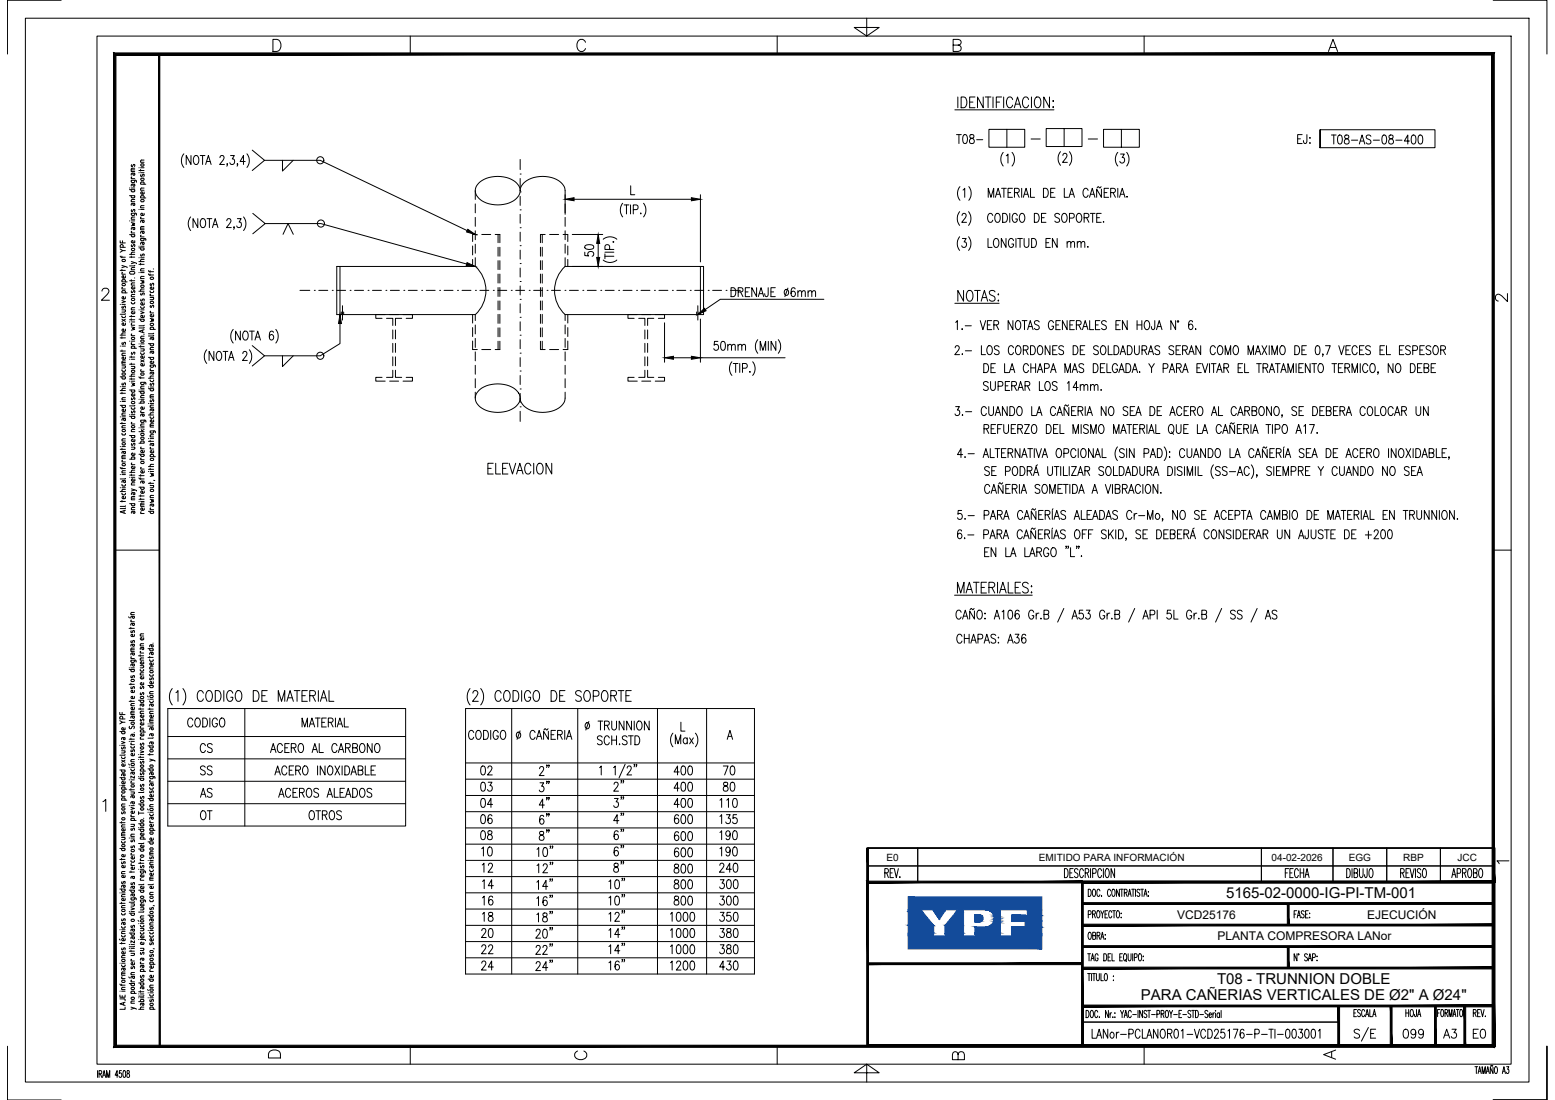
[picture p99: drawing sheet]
<svg xmlns="http://www.w3.org/2000/svg" width="420mm" height="297mm" viewBox="0 0 420 297" stroke-linecap="round" stroke-linejoin="round" font-family="sans-serif">
<defs><g id="words">
<g font-size="4.1">
<text x="331.3" y="242.5">5165-02-0000-IG-PI-TM-001</text>
<text x="328.8" y="265.8">T08 - TRUNNION DOBLE</text>
<text x="308.3" y="270.2">PARA CAÑERIAS VERTICALES DE Ø2&quot; A Ø24&quot;</text>
</g>
<g font-size="3.2">
<text x="318" y="248.1">VCD25176</text>
<text x="369.4" y="248.1">EJECUCIÓN</text>
<text x="329" y="253.9">PLANTA COMPRESORA LANor</text>
</g>
<g font-size="2.7">
<text x="239.5" y="232.4">E0</text>
<text x="280.7" y="232.4">EMITIDO PARA INFORMACIÓN</text>
<text x="343.6" y="232.4">04-02-2026</text>
<text x="364.4" y="232.4">EGG</text>
<text x="379.2" y="232.4">RBP</text>
<text x="393.8" y="232.4">JCC</text>
</g>
</g></defs>
<!-- layer: AESA-Textos-02 -->
<g fill="none" stroke="#000" stroke-width=".27">
<path d="M258.4 36.4h1.3M259.1 36.4v2.4M260.4 36.5l.4-.1a1.54 1.54 0 0 1 0 2.4h-.1a1.8 1.8 0 0 1-.3-2.3zM262.1 36.5v.7a.97 .97 0 0 1 1 .4 .97 .97 0 0 1 0 1.1 .77 .77 0 0 1-1.2-.6 .77 .77 0 0 1 1-.8l.2-.1a.51 .51 0 0 0-.3-.8zM263.9 37.7h1.6M350.6 37.5h.8M351.8 36.4h-1.2v2.4h1.2M353.1 36.4v1.8l-.2 .5h-.5l-.2-.7M353.9 37.2v.2zM353.9 38.5v.3zM359.7 36.5h1.3M360.4 36.5v2.4"/>
<path d="M361.7 36.6l.4-.1a1.6 1.6 0 0 1 0 2.4h-.2a1.8 1.8 0 0 1-.2-2.3zM363.4 36.6v.7a.94 .94 0 0 1 1 .4 .94 .94 0 0 1-.1 1.1 .76 .76 0 0 1-1.1-.6 .76 .76 0 0 1 1-.8 .51 .51 0 0 0 .1-.8zM365.2 37.9h1.6M367.3 38.9l.7-2.4 .8 2.4M367.6 38.1h.9M370.4 36.8a.66 .66 0 0 0-.7-.4 .66 .66 0 0 0-.6 .6l.2 .4 .9 .5 .2 .6a.72 .72 0 0 1-1.3 0M371.1 37.9h1.6M373.7 36.6l.4-.1a1.6 1.6 0 0 1 0 2.4h-.2a1.8 1.8 0 0 1-.2-2.3zM375.4 36.6v.7a.88 .88 0 0 1 1 .5 .88 .88 0 0 1-.4 1.1 .77 .77 0 0 1-.8-.8 .77 .77 0 0 1 .9-.7l.2-.1a.53 .53 0 0 0-.3-.8zM377.1 37.9h1.7M380.8 38.1h-1.3l.9-1.6v2.4M381.6 36.6l.4-.1a1.6 1.6 0 0 1 0 2.4h-.2a1.8 1.8 0 0 1-.2-2.3z"/>
<path d="M383.4 36.6l.5-.1a1.6 1.6 0 0 1 0 2.4h-.2a1.8 1.8 0 0 1-.3-2.3zM259.3 57.2a2.99 2.99 0 0 0 0 3.7M259.4 50.4a2.88 2.88 0 0 0 0 3.7M259.9 58.2l.4-.6h.4l.3 .5-.2 .8-.9 1.1h1.3M260.2 51.3l.5-.5v2.5M261.7 57.2a2.99 2.99 0 0 1 0 3.7M261.8 50.4a2.95 2.95 0 0 1 0 3.7M267 53.3v-2.5l.8 2.5 .7-2.5v2.5M268.2 58.2a.72 .72 0 0 0-.8-.6 .72 .72 0 0 0-.6 1v.5a.72 .72 0 0 0 .6 .9 .72 .72 0 0 0 .8-.5M268.9 53.3l.8-2.5 .7 2.5M269.2 57.7l.1-.1a1.32 1.32 0 0 1 1 1 1.32 1.32 0 0 1-.4 1.3l-.2 .1a1.3 1.3 0 0 1-1-.9 1.3 1.3 0 0 1 .5-1.4zM269.2 52.5h1"/>
<path d="M270.6 50.8h1.3M270.9 57.6a1.29 1.29 0 0 1 1.3 .8 1.29 1.29 0 0 1-.4 1.5l-.9 .1zM271.1 41.2a2.95 2.95 0 0 0 0 3.6M271.3 50.8v2.5M271.9 42.1l.5-.5v2.4M272.4 52h.7M272.8 57.6v2.4M273.5 41.2a2.88 2.88 0 0 1 0 3.6M273.6 50.8h-1.2v2.5h1.2M274.1 52l1.1-.1 .2-.4-.1-.4-.4-.3h-.8v2.5M274.8 52l.6 1.3M274.9 58.2a.71 .71 0 0 0-.9-.6 .71 .71 0 0 0-.5 1v.5a.72 .72 0 0 0 .7 .9 .72 .72 0 0 0 .7-.9h-.5"/>
<path d="M275.8 57.7l.2-.1a1.32 1.32 0 0 1 1 1 1.32 1.32 0 0 1-.5 1.3l-.1 .1a1.3 1.3 0 0 1-1-.9 1.3 1.3 0 0 1 .4-1.4zM276.1 50.8v2.5M276.5 53.3l.7-2.5 .8 2.5M276.8 52.5h.9M278.4 50.8v2.5h1.1M279.5 57.6a1.29 1.29 0 0 1 1.3 .8 1.29 1.29 0 0 1-.4 1.5l-.9 .1zM281.4 58.8h.8M281.9 50.8a1.3 1.3 0 0 1 1.4 .9 1.3 1.3 0 0 1-.4 1.5l-1 .1zM282.6 57.6h-1.2v2.4h1.2M283.9 52h.7M285.1 50.8h-1.2v2.5h1.2M286.3 58a.65 .65 0 0 0-.8-.4 .65 .65 0 0 0-.4 .8l1 .6 .2 .7a.76 .76 0 0 1-1.3 0"/>
<path d="M286.6 41a2.88 2.88 0 0 0 0 3.6M287.2 42l.3-.6h.4l.4 .5-.3 .8-.9 1.1h1.3M287.2 57.7l.2-.1a1.32 1.32 0 0 1 1 1 1.32 1.32 0 0 1-.4 1.3l-.2 .1a1.3 1.3 0 0 1-1-.9 1.3 1.3 0 0 1 .4-1.4zM287.6 50.8v2.5h1.1M288.9 53.3l.7-2.5 .7 2.5M288.9 41a2.95 2.95 0 0 1 0 3.6M289 58.9h.8a.66 .66 0 0 0 .5-.6 .66 .66 0 0 0-.5-.7h-.8v2.4M289.1 52.5h.9M291.2 57.7l.2-.1a1.32 1.32 0 0 1 1 1 1.32 1.32 0 0 1-.5 1.3l-.2 .1a1.29 1.29 0 0 1-1-.9 1.29 1.29 0 0 1 .5-1.4zM292.9 58.8l1.1-.1 .2-.4-.1-.4-.3-.3h-.9v2.4M293.6 58.8l.6 1.2M294 51.4a.64 .64 0 0 0-1-.4 1.61 1.61 0 0 0 .2 2.3 .7 .7 0 0 0 .8-.6"/>
<path d="M294.4 53.3l.7-2.5 .7 2.5M294.6 57.6h1.3M294.7 52.5h.9M295.2 57.6v2.4M296.3 58.8h.8M297.5 50.4l-.3 .3-.4-.3-.4 .3M297.5 57.6h-1.2v2.4h1.2M297.6 51.1v2.2l-1.3-2.2v2.2M298.2 59.8v.2zM298.3 52h.8M299.6 50.8h-1.3v2.5h1.3M300.1 52l1.1-.1 .2-.4-.2-.5-1.1-.2v2.5"/>
<path d="M300.7 52l.7 1.3M302 41.2a2.88 2.88 0 0 0 0 3.6M302 50.8v2.5M302.5 53.3l.7-2.5 .8 2.5M302.8 41.6h1l-.6 .9a.71 .71 0 0 1 .6 1.1 .71 .71 0 0 1-1.2 0M302.8 52.5h.9M304.4 53.2h.2zM304.4 41.2a2.95 2.95 0 0 1 0 3.6M259.3 63.9a2.95 2.95 0 0 0 0 3.7M260 64.4h1l-.5 .9a.71 .71 0 0 1 .6 1.1 .71 .71 0 0 1-1.2 0M261.7 63.9a2.95 2.95 0 0 1 0 3.7M267 64.4v2.4h1.1"/>
<path d="M268.8 64.5l.2-.1a1.32 1.32 0 0 1 1 1 1.32 1.32 0 0 1-.5 1.3l-.2 .1a1.3 1.3 0 0 1-.9-1 1.3 1.3 0 0 1 .4-1.3zM271.8 64.4v2.4l-1.2-2.4v2.4M273.9 65a.71 .71 0 0 0-.9-.6 .71 .71 0 0 0-.5 .9v.6a.72 .72 0 0 0 .7 .9 .72 .72 0 0 0 .7-.9h-.5M274.5 64.4v2.4M275 64.4h1.2M275.6 64.4v2.4M276.7 64.4v1.7a.65 .65 0 0 0 .7 .7 .65 .65 0 0 0 .6-.7v-1.7M278.7 64.4a1.29 1.29 0 0 1 1.4 .8 1.29 1.29 0 0 1-.4 1.5l-1 .1zM282.6 65.5h.8M283.8 64.4h-1.2v2.4h1.2M285.6 64.4v2.4l-1.2-2.4v2.4M288.3 65.7l.5-.5 .4 .1 .1 1.5"/>
<path d="M288.3 65.2v1.6M289.3 65.7l.5-.5 .5 .1v1.5M291.1 65.7l.4-.5 .5 .1 .1 1.5M291.1 65.2v1.6M292.1 65.7l.5-.5 .4 .1 .1 1.5M293.9 66.6v.2zM258.1 93.9l.2-.4 .5-.1 .3 .2 .1 .5-1.2 1.7h1.3M258.2 87l.5-.4v2.4M259.9 88.9h.2zM260 95.6v.2zM260.8 88h1.6M260.8 94.7h1.7"/>
<path d="M264.9 86.6l.7 2.4 .7-2.4M265.2 93.4v2.4h1.1M265.8 98.2a1.29 1.29 0 0 1 1.3 .8 1.29 1.29 0 0 1-.4 1.5l-.9 .1zM266.8 87.7h.7M267 93.5l.2-.1a1.32 1.32 0 0 1 1 .9 1.32 1.32 0 0 1-.4 1.4l-.2 .1a1.3 1.3 0 0 1-1-1 1.3 1.3 0 0 1 .4-1.3zM267.8 99.3h.7M268 86.6h-1.2v2.4h1.2M268.5 87.7l1.1-.1 .2-.3-.2-.6-1.1-.1v2.4M268.9 98.2h-1.1v2.4h1.1M269.2 87.7l.6 1.3M270 93.7a.64 .64 0 0 0-.9-.4 .64 .64 0 0 0-.3 .9l1 .5 .2 .7a.76 .76 0 0 1-1.3 0M271.4 98.2v2.4h1.1"/>
<path d="M273 99.8h.9M273.7 86.6v2.4l-1.3-2.4v2.4M273.8 93.9a.71 .71 0 0 0-.8-.5 .71 .71 0 0 0-.5 .9v.6a.71 .71 0 0 0 .5 .9 .71 .71 0 0 0 .8-.6M274.7 86.7l.2-.1a1.32 1.32 0 0 1 1 1 1.32 1.32 0 0 1-.5 1.3l-.1 .1a1.33 1.33 0 0 1-1-1 1.33 1.33 0 0 1 .4-1.3zM274.8 93.5l.1-.1a1.32 1.32 0 0 1 1 .9 1.32 1.32 0 0 1-.4 1.4l-.2 .1a1.29 1.29 0 0 1-1-1 1.29 1.29 0 0 1 .5-1.3zM276.2 86.6h1.3M276.5 94.5l1.1-.1 .2-.3-.1-.5-.4-.2h-.8v2.4M276.8 86.6v2.4M277.2 94.5l.6 1.3M277.7 89l.7-2.4 .7 2.4M277.9 98.8a.66 .66 0 0 0-1-.5 1.61 1.61 0 0 0 .2 2.3 .74 .74 0 0 0 .8-.6M277.9 88.2h.9"/>
<path d="M278.4 93.4a1.29 1.29 0 0 1 1.4 .8 1.29 1.29 0 0 1-.4 1.5l-1 .1zM278.5 99.3h1.3M278.5 98.2v2.4M279.8 98.2v2.4M280.6 99.8h.9M280.6 93.5l.2-.1a1.32 1.32 0 0 1 1 .9 1.32 1.32 0 0 1-.4 1.4l-.2 .1a1.3 1.3 0 0 1-1-1 1.3 1.3 0 0 1 .4-1.3zM280.8 86.9a.68 .68 0 0 0-.7-.4 .68 .68 0 0 0-.6 .7l.2 .3 .9 .5 .2 .7a.74 .74 0 0 1-1.3 0M282.2 99.5h.8l.4-.3 .1-.6-.2-.3-1.1-.1v2.4M283.7 93.4v2.4l-1.3-2.4v2.4M284.2 99.8h.9M284.4 94.5h.8M284.6 87.2a.65 .65 0 0 0-1-.5 1.63 1.63 0 0 0 .2 2.3 .73 .73 0 0 0 .8-.9h-.4"/>
<path d="M285.3 87.7h.7M285.6 93.4h-1.2v2.4h1.2M286.5 86.6h-1.2v2.4h1.2M287.4 93.7a.65 .65 0 0 0-.8-.3 .65 .65 0 0 0-.4 .8l1 .5 .2 .7a.76 .76 0 0 1-1.3 0M288.3 86.6v2.4l-1.2-2.4v2.4M289.1 87.7h.7M290 93.4a1.29 1.29 0 0 1 1.3 .8 1.29 1.29 0 0 1-.4 1.5l-.9 .1zM290 99.8h.9M290.3 86.6h-1.2v2.4h1.2M290.8 87.7l1.1-.1 .2-.3-.1-.5-.3-.2h-.9v2.4M291.5 87.7l.6 1.3M291.9 94.5h.7"/>
<path d="M292.5 89l.7-2.4 .8 2.4M292.8 88.2h.9M292.8 98.5a.68 .68 0 0 0-.7-.3 .68 .68 0 0 0-.6 .6l.2 .3 .9 .5 .2 .7a.76 .76 0 0 1-1.3 0M293.1 93.4h-1.2v2.4h1.2M294.4 86.6v2.4h1.1M295.4 98.2a1.28 1.28 0 0 1 1.3 .8 1.28 1.28 0 0 1-.4 1.5l-.9 .1zM296 87.7h.7M296.8 93.7a.65 .65 0 0 0-.8-.3 .65 .65 0 0 0-.4 .8l1 .5 .2 .7a.76 .76 0 0 1-1.3 0M297.2 86.6h-1.2v2.4h1.2M297.3 99.3h.8M297.7 93.5l.2-.1a1.32 1.32 0 0 1 1 .9 1.32 1.32 0 0 1-.5 1.4l-.2 .1a1.3 1.3 0 0 1-1-1 1.3 1.3 0 0 1 .5-1.3zM298.5 98.2h-1.2v2.4h1.2"/>
<path d="M298.9 86.9a.64 .64 0 0 0-.8-.3 .64 .64 0 0 0-.4 .8l1 .6a.66 .66 0 0 1-.1 1 .66 .66 0 0 1-1-.3M299.1 98.2v2.4h1.1M299.4 93.4v2.4h1.1M301 93.4a1.3 1.3 0 0 1 1.3 .8 1.3 1.3 0 0 1-.4 1.5l-.9 .1zM301.5 87.7h.8M301.9 98.8a.65 .65 0 0 0-1-.5 1.61 1.61 0 0 0 .2 2.3 .74 .74 0 0 0 .8-.9h-.4M302.6 99.8h.9M302.7 95.8l.7-2.4 .7 2.4M302.7 86.6h-1.2v2.4h1.2M302.9 95h1M304.2 98.2a1.29 1.29 0 0 1 1.4 .8 1.29 1.29 0 0 1-.4 1.5l-1 .1zM304.6 86.6v2.4l-1.3-2.4v2.4"/>
<path d="M304.6 93.4a1.29 1.29 0 0 1 1.3 .8 1.29 1.29 0 0 1-.4 1.5l-.9 .1zM306.2 99.8h.9M306.5 93.4v1.7a.65 .65 0 0 0 .7 .7 .65 .65 0 0 0 .6-.7v-1.7M307.2 87.7h1.3M307.2 86.6v2.4M308.5 86.6v2.4M308.6 94.5l1.1-.1 .2-.3-.1-.5-.4-.2h-.8v2.4M309.2 94.5l.7 1.3M309.5 86.7l.2-.1a1.32 1.32 0 0 1 1 1 1.32 1.32 0 0 1-.4 1.3l-.2 .1a1.33 1.33 0 0 1-1-1 1.33 1.33 0 0 1 .4-1.3zM310.2 95.8l.8-2.4 .7 2.4M310.4 98.2l.7 1.1v1.3M310.5 95h.9"/>
<path d="M311.9 98.2l-.8 1.1M312 86.6l-.1 2.2-.2 .2-.4-.1-.2-.7M312.5 89l.7-2.4 .8 2.4M312.8 88.2h.9M313.4 93.7a.69 .69 0 0 0-.8-.4 .69 .69 0 0 0-.5 .6l.2 .4 .9 .4 .2 .7a.75 .75 0 0 1-1.3 0M314.3 99.5h.8a.66 .66 0 0 0 .5-.7 .66 .66 0 0 0-.5-.6h-.8v2.4M316.2 99.8h.9M317.1 93.7a.65 .65 0 0 0-.8-.3 .65 .65 0 0 0-.4 .8l1 .5 .2 .7a.76 .76 0 0 1-1.3 0M317.6 86.6v2.4l-1.2-2.4v2.4M317.8 94.5h.7M317.9 99.3l1.1-.1 .2-.3-.2-.6-1.1-.1v2.4M318.2 86.6h.2v.4h-.2z"/>
<path d="M318.5 99.3l.7 1.3M319 93.4h-1.2v2.4h1.2M319.5 94.5l1.1-.1 .2-.3-.1-.5-.3-.2h-.9v2.4M319.8 99.8h.9M320.2 94.5l.6 1.3M321.2 95.8l.7-2.4 .8 2.4M321.5 95h.9M322.2 86.9v-.2l-.5-.1a1.45 1.45 0 0 0 .1 2.4 .69 .69 0 0 0 .6-1 .69 .69 0 0 0-1.2-.2l-.1 .4M323.1 88.8v.2zM323.4 99.3h.7M324.4 93.4v2.4l-1.3-2.4v2.4M324.6 98.2h-1.2v2.4h1.2"/>
<path d="M324.9 98.2l.7 2.4 .7-2.4M326.8 98.2v2.4M327.3 98.2h1.3M327.9 98.2v2.4M328.4 93.9a.71 .71 0 0 0-.9-.5 .71 .71 0 0 0-.5 .9v.6a.71 .71 0 0 0 .5 .9 .71 .71 0 0 0 .9-.6M329 99.8h.9M329.3 93.5l.2-.1a1.32 1.32 0 0 1 1 .9 1.32 1.32 0 0 1-.5 1.4l-.2 .1a1.3 1.3 0 0 1-1-1 1.3 1.3 0 0 1 .5-1.3zM330.7 99.3l1.1-.1 .2-.3-.2-.6-1.1-.1v2.4M331 95.8v-2.4l.8 2.4 .7-2.4v2.4M331.3 99.3l.7 1.3M333.5 93.5l.2-.1a1.32 1.32 0 0 1 1 .9 1.32 1.32 0 0 1-.4 1.4l-.2 .1a1.3 1.3 0 0 1-1-1 1.3 1.3 0 0 1 .4-1.3zM334.5 99.3h.8"/>
<path d="M335.7 98.2h-1.2v2.4h1.2M336.3 98.2v2.4h1.1M337.2 95.8v-2.4l.8 2.4 .7-2.4v2.4M339.2 95.8l.7-2.4 .7 2.4M339.4 95h1M339.5 98.2h1.3M340.2 98.2v2.4M341 93.4l1.3 2.4M341.3 99.3l1.1-.1 .2-.3-.2-.6-1.1-.1v2.4M341.9 99.3l.7 1.3M342.3 93.4l-1.3 2.4M342.9 93.4v2.4"/>
<path d="M343.2 99.8h.9M343.7 95.8v-2.4l.7 2.4 .7-2.4v2.4M344.6 98.2h1.3M345.2 98.2v2.4M346.2 93.5l.2-.1a1.32 1.32 0 0 1 1 .9 1.32 1.32 0 0 1-.5 1.4l-.2 .1a1.3 1.3 0 0 1-1-1 1.3 1.3 0 0 1 .5-1.3zM346.4 99.8h.9M349.8 93.4a1.3 1.3 0 0 1 1.4 .8 1.3 1.3 0 0 1-.4 1.5l-1 .1zM350.2 98.2v2.4M350.9 99.3h.8M351.8 94.5h.7M352.1 98.2h-1.2v2.4h1.2M353 93.4h-1.2v2.4h1.2"/>
<path d="M354 98.2v2.4l-1.3-2.4v2.4M354.5 98.2h1.2M355.1 98.2v2.4M355.6 93.5l.5-.1a1.58 1.58 0 0 1 0 2.4h-.2a1.78 1.78 0 0 1-.3-2.3zM356.5 98.3l.2-.1a1.3 1.3 0 0 1 1 1 1.3 1.3 0 0 1-.5 1.3l-.2 .1a1.31 1.31 0 0 1-1-1 1.31 1.31 0 0 1 .5-1.3zM357.5 95.7h-.2h.2l-.2 .5M358.1 93.4h1.3l-.9 2.4M359.9 98.2h1.3M360.5 98.2v2.4M361.6 99.3h.8M361.7 93.4l.8 2.4 .7-2.4M362.8 98.2h-1.2v2.4h1.2"/>
<path d="M363.4 99.3l1.1-.1 .2-.3-.2-.6-1.1-.1v2.4M363.7 94.5h.7M364 99.3l.7 1.3M364.9 93.4h-1.2v2.4h1.2M366.7 93.9a.65 .65 0 0 0-1-.4 1.58 1.58 0 0 0 .2 2.3 .68 .68 0 0 0 .8-.6M367.3 94.5h.8M367.5 98.2v2.4M368.6 93.4h-1.3v2.4h1.3M369.6 98.8a.66 .66 0 0 0-1-.5 1.61 1.61 0 0 0 .1 2.3 .74 .74 0 0 0 .9-.6M370.3 93.7a.69 .69 0 0 0-.7-.4 .69 .69 0 0 0-.6 .6l.2 .4 .9 .4 .2 .7a.75 .75 0 0 1-1.3 0M370.5 98.3l.2-.1a1.3 1.3 0 0 1 1 1 1.3 1.3 0 0 1-.5 1.3l-.2 .1a1.32 1.32 0 0 1-1-1 1.32 1.32 0 0 1 .5-1.3zM372.9 94.5h.7"/>
<path d="M374.1 93.4h-1.2v2.4h1.2M374.6 93.4v2.4h1.1M376.4 98.2v2.4l-1.3-2.4v2.4M377.4 98.3l.2-.1a1.3 1.3 0 0 1 1 1 1.3 1.3 0 0 1-.5 1.3l-.1 .1a1.31 1.31 0 0 1-1.1-1 1.31 1.31 0 0 1 .5-1.3zM378.1 94.5h.8M379.3 93.4h-1.2v2.4h1.2M381.1 93.7a.68 .68 0 0 0-.7-.4 .68 .68 0 0 0-.6 .6l.2 .4 .9 .4 .2 .7a.76 .76 0 0 1-1.3 0M381.1 98.2a1.28 1.28 0 0 1 1.3 .8 1.28 1.28 0 0 1-.4 1.5l-.9 .1zM381.7 94.6h.8a.66 .66 0 0 0 .5-.6 .66 .66 0 0 0-.5-.6h-.8v2.4M383 99.3h.8M383.6 94.5h.8M384.2 98.2h-1.2v2.4h1.2"/>
<path d="M384.8 99.3l1.1-.1 .2-.3-.2-.6-1.1-.1v2.4h.8l.4-.2 .1-.6-.5-.5M384.9 93.4h-1.3v2.4h1.3M386.6 93.7a.65 .65 0 0 0-.8-.3 .65 .65 0 0 0-.4 .8l1 .5 .2 .7a.76 .76 0 0 1-1.3 0M386.7 99.3h.7M387.5 93.5l.2-.1a1.32 1.32 0 0 1 1 .9 1.32 1.32 0 0 1-.4 1.4l-.2 .1a1.3 1.3 0 0 1-1-1 1.3 1.3 0 0 1 .4-1.3zM387.9 98.2h-1.2v2.4h1.2M389.3 94.5l1.1-.1 .2-.3-.1-.5-.4-.2h-.8v2.4M389.9 94.5l.7 1.3M258.2 109.8h1l-.5 .9a.71 .71 0 0 1 .6 1.1 .71 .71 0 0 1-1.3 0M260.1 112v.2zM260.9 111.2h1.7M265.9 115.8l1.1-.1 .2-.4-.2-.5-1.1-.2v2.5"/>
<path d="M266.5 110.4a.71 .71 0 0 0-.9-.6 .71 .71 0 0 0-.5 .9v.6a.71 .71 0 0 0 .5 .9 .71 .71 0 0 0 .9-.6M266.5 115.8l.7 1.3M267 103.4a.65 .65 0 0 0-.8-.4 .65 .65 0 0 0-.4 .8l1 .6 .2 .7a.76 .76 0 0 1-1.3 0M267.2 109.8v1.7a.64 .64 0 0 0 .6 .7 .64 .64 0 0 0 .6-.7v-1.7M267.7 103v1.8a.65 .65 0 0 0 .6 .6 .65 .65 0 0 0 .6-.6v-1.8M267.8 115.8h.7M268.9 112.2l.7-2.4 .8 2.4M269 114.6h-1.2v2.5h1.2M269.2 111.4h.9M269.6 115.8h.7M269.7 104.3h.8a.66 .66 0 0 0 .5-.6 .66 .66 0 0 0-.5-.7h-.8v2.4M270.7 114.6h-1.1v2.5"/>
<path d="M271.2 114.6v1.8a.65 .65 0 0 0 .7 .7 .65 .65 0 0 0 .6-.7v-1.8M271.6 104.2h.8M272.1 109.8v2.4l-1.3-2.4v2.4M272.7 100.6l.8-2.4 .7 2.4M272.8 103h-1.2v2.4h1.2M272.9 109.8a1.3 1.3 0 0 1 1.3 .8 1.3 1.3 0 0 1-.4 1.5l-.9 .1zM273.2 115.8h.8M273.4 104.2l1.1-.1 .2-.4-.1-.4-.4-.3h-.8v2.4M274 104.2l.7 1.2M274.4 114.6h-1.2v2.5h1.2M275 115.8l1.1-.1 .2-.4-.2-.5-1.1-.2v2.5M275 105.4l.8-2.4 .7 2.4"/>
<path d="M275.1 109.9l.2-.1a1.32 1.32 0 0 1 1 1 1.32 1.32 0 0 1-.5 1.3l-.2 .1a1.3 1.3 0 0 1-1-1 1.3 1.3 0 0 1 .5-1.3zM275.3 104.6h.9M275.6 115.8l.7 1.3M276.8 114.6h1.3l-1.3 2.5h1.3M277 104.2l1.1-.1 .2-.4-.1-.4-.4-.3h-.8v2.4M277.6 104.2l.7 1.2M278.8 109.8v2.4h1.1M279 114.8l.2-.2a1.3 1.3 0 0 1 1 1 1.3 1.3 0 0 1-.4 1.3l-.2 .2a1.32 1.32 0 0 1-1-1 1.32 1.32 0 0 1 .4-1.3zM280.1 112.2l.7-2.4 .7 2.4M280.3 100.6l.7-2.4 .7 2.4M280.3 111.4h.9M280.8 103v2.4h1.1"/>
<path d="M282.7 103.2l.2-.2a1.32 1.32 0 0 1 1 1 1.32 1.32 0 0 1-.5 1.3l-.2 .1a1.3 1.3 0 0 1-1-.9 1.3 1.3 0 0 1 .5-1.3zM282.7 114.6a1.29 1.29 0 0 1 1.3 .8 1.29 1.29 0 0 1-.3 1.5l-1 .2zM283.9 100.6l.7-2.4 .7 2.4M284.7 115.8h.7M285.2 110.4a.65 .65 0 0 0-1-.5 1.58 1.58 0 0 0 .2 2.3 .68 .68 0 0 0 .8-.6M285.6 112.2l.7-2.4 .8 2.4M285.6 103.4a.64 .64 0 0 0-.8-.4 .64 .64 0 0 0-.4 .8l1 .6 .2 .7a.76 .76 0 0 1-1.3 0M285.9 114.6h-1.2v2.5h1.2M285.9 111.4h.9M286.4 114.6v2.5h1.1M287.7 100.6v-2.4l.8 2.4 .7-2.4v2.4M288.4 103.5l.4-.5v2.4"/>
<path d="M288.7 109.3l-.3 .4-.4-.4-.4 .4M288.8 110v2.2l-1.3-2.2v2.2M289.5 110.9h.8M289.7 100.6l.7-2.4 .7 2.4M289.9 117.1v-2.5l.7 2.5 .8-2.5v2.5M290.7 109.8h-1.2v2.4h1.2M291.3 110.9l1.1-.1 .2-.3-.1-.5-.4-.2h-.8v2.4M291.3 104.6h-1.3l.9-1.6v2.4M291.9 104.3l.5-.5 .4 .2 .1 1.4M291.9 103.8v1.6M291.9 110.9l.7 1.3M292.1 114.6v2.5"/>
<path d="M292.9 104.3l.5-.5 .4 .2 .1 1.4M293.2 109.8v2.4M293.7 112.2l.7-2.4 .8 2.4M294 111.4h.9M294.1 115a.68 .68 0 0 0-.8-.4 .68 .68 0 0 0-.5 .6l.1 .4 1 .4 .2 .7a.76 .76 0 0 1-1.3 0M294.7 104.3l.4-.5 .5 .2 .1 1.4M294.7 103.8v1.6M294.7 117.1v-2.5l.7 2.5 .8-2.5v2.5M295.7 104.3l.4-.5 .5 .2 .1 1.4M297.2 114.8l.2-.2a1.3 1.3 0 0 1 1 1 1.3 1.3 0 0 1-.5 1.3l-.1 .2a1.3 1.3 0 0 1-1.1-1 1.3 1.3 0 0 1 .5-1.3zM297.4 105.3h.2zM298.9 109.8v2.4l-1.3-2.4v2.4"/>
<path d="M299.9 109.9l.1-.1a1.31 1.31 0 0 1 1.1 1 1.31 1.31 0 0 1-.5 1.3l-.2 .1a1.3 1.3 0 0 1-1-1 1.3 1.3 0 0 1 .5-1.3zM300.9 117.1v-2.5l.7 2.5 .7-2.5v2.5M302.3 100.6l.7-2.4 .8 2.4M302.8 117.1l.8-2.5 .7 2.5M303.1 116.3h.9M304.5 114.6h1.3M304.7 110.1a.67 .67 0 0 0-.7-.3 .67 .67 0 0 0-.5 .6l.1 .3 1 .5 .1 .7a.74 .74 0 0 1-1.2 0M305.1 114.6v2.5M305.4 110.9h.7M305.9 100.6l.7-2.4 .8 2.4M306.2 115.8h.8M306.6 109.8h-1.2v2.4h1.2"/>
<path d="M306.9 112.2l.7-2.4 .7 2.4M307.1 111.4h1M307.4 114.6h-1.2v2.5h1.2M307.8 100.5h.2zM308 115.8l1.1-.1 .2-.4-.2-.5-1.1-.2v2.5M308.6 115.8l.7 1.3M309.9 114.6v2.5M310.4 117.1l.7-2.5 .7 2.5M310.6 116.3h1M310.7 109.8a1.3 1.3 0 0 1 1.4 .8 1.3 1.3 0 0 1-.4 1.5l-1 .1zM312.3 114.6v2.5h1.1M312.7 110.9h.7"/>
<path d="M313.9 109.8h-1.2v2.4h1.2M315.9 100.6l.8-2.4 .7 2.4M316.1 112.2l.7-2.4 .7 2.4M316.1 114.8l.2-.2a1.3 1.3 0 0 1 1 1 1.3 1.3 0 0 1-.5 1.3l-.2 .2a1.32 1.32 0 0 1-1-1 1.32 1.32 0 0 1 .5-1.3zM316.4 111.4h.9M316.5 116.6l.6 .7M317.8 114.6v1.8a.64 .64 0 0 0 .4 .6 .64 .64 0 0 0 .6-.1l.3-.5v-1.8M319.3 110.4a.71 .71 0 0 0-.9-.6 .71 .71 0 0 0-.5 .9v.6a.71 .71 0 0 0 .5 .9 .71 .71 0 0 0 .9-.6M319.5 100.6l.8-2.4 .7 2.4M319.8 115.8h.8M320 110.9h.7M321.1 114.6h-1.3v2.5h1.3"/>
<path d="M321.1 109.8h-1.1v2.4h1.1M321.7 110.9l1.1-.1 .2-.3-.2-.6-1.1-.1v2.4M322.3 110.9l.7 1.3M323.5 114.6v2.5h1.2M323.9 109.9l.2-.1a1.32 1.32 0 0 1 1 1 1.32 1.32 0 0 1-.4 1.3l-.2 .1a1.3 1.3 0 0 1-1-1 1.3 1.3 0 0 1 .4-1.3zM324.8 117.1l.8-2.5 .7 2.5M325.1 116.3h.9M327.3 112.2l.8-2.4 .7 2.4M327.6 111.4h.9M328.7 100.6l.8-2.4 .7 2.4M329.2 109.8v2.4h1.2M330 115.2a.71 .71 0 0 0-.9-.5 .71 .71 0 0 0-.5 .9v.5a.71 .71 0 0 0 .5 .9 .71 .71 0 0 0 .9-.5"/>
<path d="M330.4 117.1l.7-2.5 .7 2.5M330.6 116.3h1M333.5 114.2l-.3 .3-.5-.3-.3 .3M333.6 114.9v2.2l-1.3-2.2v2.2M334.1 110.4a.65 .65 0 0 0-1.1-.5 1.58 1.58 0 0 0 .2 2.3 .68 .68 0 0 0 .9-.6M334.3 115.8h.8M334.4 112.2l.8-2.4 .7 2.4M334.7 111.4h.9M335.5 114.6h-1.2v2.5h1.2M336.1 115.8l1.1-.1 .2-.4-.2-.5-1.1-.2v2.5M336.3 110.9l1.2-.1 .1-.3-.1-.6-1.2-.1v2.4M336.7 115.8l.7 1.3"/>
<path d="M337 110.9l.6 1.3M338 114.6v2.5M338.3 110.9l1.1-.1 .2-.3-.2-.6-1.1-.1v2.4h.8l.5-.4a.65 .65 0 0 0-.5-.9M338.5 117.1l.7-2.5 .7 2.5M338.8 116.3h.9M340.5 109.9l.2-.1a1.32 1.32 0 0 1 1 1 1.32 1.32 0 0 1-.5 1.3l-.2 .1a1.3 1.3 0 0 1-1-1 1.3 1.3 0 0 1 .5-1.3zM342.1 114.6h1.2M342.7 114.6v2.5M342.9 100.6l.8-2.4 .7 2.4M343.5 109.8v2.4l-1.3-2.4v2.4M343.8 114.6v2.5M344.6 109.9l.1-.1a1.32 1.32 0 0 1 1 1 1.32 1.32 0 0 1-.4 1.3l-.2 .1a1.3 1.3 0 0 1-1-1 1.3 1.3 0 0 1 .5-1.3z"/>
<path d="M344.6 115.9l1.1-.1 .1-.3-.1-.7-1.1-.2v2.5M346.1 100.6l.7-2.4 .7 2.4M346.5 112.1h-.2h.2l-.2 .6M346.8 114.8l.1-.2a1.3 1.3 0 0 1 1 1 1.3 1.3 0 0 1-.4 1.3l-.2 .2a1.32 1.32 0 0 1-1-1 1.32 1.32 0 0 1 .5-1.3zM348 100.6v-2.4l.7 2.4 .8-2.4v2.4M350.2 117.1l.7-2.5 .7 2.5M350.4 110.1a.65 .65 0 0 0-.9-.3 .65 .65 0 0 0-.4 .8l1.1 .6 .2 .7a.76 .76 0 0 1-1.3 0M350.4 116.3h1M351 110.9h.7M352.2 109.8h-1.2v2.4h1.2M352.3 115.1l.4-.5v2.5M353.8 114.6h1.3l-.9 2.5"/>
<path d="M354.7 109.8a1.29 1.29 0 0 1 1.3 .8 1.29 1.29 0 0 1-.4 1.5l-.9 .1zM355.9 116.8v.3zM356.6 110.9h.8M357.8 109.8h-1.2v2.4h1.2M358.4 110.9l1.1-.1 .2-.3-.2-.6-1.1-.1v2.4h.8l.5-.4a.65 .65 0 0 0-.5-.9M360.3 110.9h.7M361.5 109.8h-1.2v2.4h1.2M362.1 110.9l1.1-.1 .1-.3-.1-.6-1.1-.1v2.4M362.7 110.9l.6 1.3M363.7 112.2l.7-2.4 .8 2.4M364 111.4h.9M365.3 100.6v-2.4l.8 2.4 .7-2.4v2.4"/>
<path d="M368.9 110.4a.71 .71 0 0 0-.9-.6 .71 .71 0 0 0-.5 .9v.6a.71 .71 0 0 0 .5 .9 .71 .71 0 0 0 .9-.6M369.8 109.9l.2-.1a1.32 1.32 0 0 1 1 1 1.32 1.32 0 0 1-.5 1.3l-.1 .1a1.3 1.3 0 0 1-1.1-.9 1.3 1.3 0 0 1 .5-1.4zM371.5 109.8v2.4h1.1M372.4 100.5h-.2h.2l-.2 .6M373.4 109.9l.2-.1a1.32 1.32 0 0 1 1 1 1.32 1.32 0 0 1-.5 1.3l-.2 .1a1.3 1.3 0 0 1-1-1 1.3 1.3 0 0 1 .5-1.3zM376.4 110.4a.71 .71 0 0 0-.9-.6 .71 .71 0 0 0-.4 .9v.6a.71 .71 0 0 0 .5 .9 .71 .71 0 0 0 .8-.6M376.8 112.2l.7-2.4 .8 2.4M377.1 111.4h.9M378.7 110.9l1.1-.1 .2-.3-.2-.6-1.1-.1v2.4M379.4 110.9l.6 1.3M382.6 109.8v1.7a.64 .64 0 0 0 .6 .7 .64 .64 0 0 0 .7-.7v-1.7M385.9 109.8v2.4l-1.3-2.4v2.4"/>
<path d="M259.8 137.8h-.9l-.1 1.1a.74 .74 0 0 1 1 .1 .74 .74 0 0 1 0 1 .74 .74 0 0 1-1 0l-.1-.2M260.1 122.8h-1.4l1-1.7v2.5M260.8 123.3v.3zM261.6 122.5h1.6M261.6 139.2h1.6M265.6 123.6l.8-2.5 .7 2.5M265.9 139.1l1.1-.1 .2-.4-.2-.6-1.1-.2v2.5M265.9 122.8h.9M267.3 126.3a.65 .65 0 0 0-.8-.3 .65 .65 0 0 0-.4 .8l1 .6a.66 .66 0 0 1-.1 1 .66 .66 0 0 1-1-.3M267.4 131.4a.65 .65 0 0 0-1-.5 1.6 1.6 0 0 0 .2 2.3 .67 .67 0 0 0 .8-.5M267.6 121.1v2.5h1.1M267.8 133.2l.7-2.4 .8 2.4"/>
<path d="M267.8 139.5h1M268 127.1h.7M268.1 132.4h.9M268.9 121.1h1.3M269.2 126h-1.2v2.4h1.2M269.5 139l1.1-.1 .2-.4-.2-.5-1.1-.2v2.5M269.5 121.1v2.5M270.2 139l.6 1.3M270.6 122.3h.8M270.9 130.4l-.2 .3-.5-.3-.4 .3M271 131v2.2l-1.3-2.2v2.2M271.4 139.5h1"/>
<path d="M271.7 127.3h.8a.66 .66 0 0 0 .5-.7 .66 .66 0 0 0-.5-.6h-.8v2.4M271.8 132h.7M271.8 121.1h-1.2v2.5h1.2M272.4 122.3l1.1-.1 .1-.4-.1-.5-1.1-.2v2.5M273 130.8h-1.2v2.4h1.2M273 122.3l.6 1.3M273.5 132l1.1-.1 .2-.4-.2-.6-1.1-.1v2.4M273.9 126.1l.2-.1a1.3 1.3 0 0 1 1 1 1.3 1.3 0 0 1-.5 1.3l-.2 .1a1.32 1.32 0 0 1-1-1 1.32 1.32 0 0 1 .5-1.3zM274.2 132l.6 1.2M275.4 130.8v2.4M275.6 121.1v2.5l-1.3-2.5v2.5M275.6 126a1.28 1.28 0 0 1 1.3 .8 1.28 1.28 0 0 1-.4 1.5l-.9 .1z"/>
<path d="M275.9 133.2l.7-2.4 .8 2.4M276.1 123.6l.7-2.5 .7 2.5M276.2 132.4h.9M276.3 138.4a.72 .72 0 0 0-.9-.5 .72 .72 0 0 0-.5 .9v.5a.72 .72 0 0 0 .6 .9 .72 .72 0 0 0 .8-.5M276.3 122.8h.9M277 139.5h.9M277.6 127.1l1.1-.1 .1-.3-.1-.6-1.1-.1v2.4M277.7 121.1h1.3M278.2 127.1l.6 1.3M278.3 121.1v2.5M279.2 128.4l.8-2.4 .7 2.4M279.5 121.1v2.5"/>
<path d="M279.5 127.6h.9M279.8 137.4l-.3 .3-.4-.3-.4 .3M279.9 121.1l.7 2.5 .8-2.5M279.9 138.1v2.2l-1.3-2.2v2.2M280.3 125.5l-.3 .3M280.6 139h.8M281 131.2a.64 .64 0 0 0-.9-.4 .64 .64 0 0 0-.3 .8l1 .6 .2 .7a.76 .76 0 0 1-1.3 0M281.6 123.6l.7-2.5 .7 2.5M281.9 137.8h-1.3v2.5h1.3M281.9 122.8h.9M281.9 130.9l.2-.1a1.31 1.31 0 0 1 1 1 1.31 1.31 0 0 1-.5 1.3l-.2 .1a1.3 1.3 0 0 1-.9-.9 1.3 1.3 0 0 1 .4-1.4zM282.4 139l1.1-.1 .2-.4-.1-.4-.4-.3h-.8v2.5"/>
<path d="M283 139l.7 1.3M283.1 126v1.7a.65 .65 0 0 0 .3 .6 .65 .65 0 0 0 .7 0l.3-.6v-1.7M283.6 133.2v-2.4l.8 2.4 .7-2.4v2.4M284.3 137.8v2.5M284.5 137.4l-.2 .2M284.8 126h1.3M285.1 139.5h.9M285.5 126v2.4M285.7 121.3l.2-.2a1.31 1.31 0 0 1 1 1 1.31 1.31 0 0 1-.4 1.4l-.2 .1a1.3 1.3 0 0 1-1-1 1.3 1.3 0 0 1 .4-1.3zM285.9 132h.7M286.6 126v2.4M287.1 130.8h-1.2v2.4h1.2"/>
<path d="M287.3 126v2.4h1.1M287.3 130.8h1.3M287.5 122.4h.8a.67 .67 0 0 0 .5-.6 .67 .67 0 0 0-.5-.7h-.8v2.5M287.9 138.2a.63 .63 0 0 0-.8-.4 .63 .63 0 0 0-.4 .8l1.1 .7 .1 .6a.76 .76 0 0 1-1.3 0M288 130.8v2.4M288.9 126v2.4M289.1 130.8v2.4M289.5 126h1.3l-1.3 2.4h1.3M289.8 130.8a1.3 1.3 0 0 1 1.3 .8 1.3 1.3 0 0 1-.4 1.5l-.9 .1zM290.5 139.5h.9M290.7 121.7a.72 .72 0 0 0-.9-.5 .72 .72 0 0 0-.5 .9v.5a.72 .72 0 0 0 .5 .9 .72 .72 0 0 0 .9-.5M291.2 128.4l.7-2.4 .8 2.4"/>
<path d="M291.3 121.1v2.5M291.5 133.2l.7-2.4 .7 2.4M291.5 127.6h.9M291.7 132.4h1M292.2 137.8v2.5h1.1M292.4 121.3l.1-.2a1.32 1.32 0 0 1 1 1 1.32 1.32 0 0 1-.4 1.4l-.2 .1a1.3 1.3 0 0 1-1-1 1.3 1.3 0 0 1 .5-1.3zM293.1 127.1l1.1-.1 .2-.3-.2-.6-1.1-.1v2.4M293.7 139h.8M293.8 127.1l.6 1.3M294.9 137.8h-1.2v2.5h1.2M295.1 133.2l.7-2.4 .7 2.4M295.3 132.4h1"/>
<path d="M295.4 121.1v2.5l-1.3-2.5v2.5M295.5 139.5h.9M295.8 123.6l.8-2.5 .7 2.5M296.1 122.8h1M297.1 137.8a1.3 1.3 0 0 1 1.4 .8 1.3 1.3 0 0 1-.4 1.6l-1 .1zM297.8 121.1v2.5h1.1M298.2 126.3a.64 .64 0 0 0-.8-.3 .64 .64 0 0 0-.4 .8l1 .6a.66 .66 0 0 1-.1 1 .66 .66 0 0 1-1-.3M298.7 130.8l.7 2.4 .7-2.4M299.1 139.5h.9M299.1 126.1l.2-.1a1.3 1.3 0 0 1 1 1 1.3 1.3 0 0 1-.4 1.3l-.2 .1a1.32 1.32 0 0 1-1-1 1.32 1.32 0 0 1 .4-1.3zM300.6 130.8v2.4M300.9 126v2.4h1.1"/>
<path d="M301.3 132l1.1-.1 .2-.4-.1-.5-.3-.2h-.9v2.4h.9l.3-.2v-.8l-.3-.2M301.9 120.7a2.89 2.89 0 0 0 0 3.7M301.9 138.2a.64 .64 0 0 0-.8-.4 .64 .64 0 0 0-.4 .8l1.1 .6 .1 .7a.76 .76 0 0 1-1.2 0M302.4 126a1.29 1.29 0 0 1 1.4 .8 1.29 1.29 0 0 1-.4 1.5l-1 .1zM303.3 132l1.1-.1 .2-.4-.2-.6-1.1-.1v2.4M303.8 121.5a.65 .65 0 0 0-.8-.4 .65 .65 0 0 0-.4 .8l1 .6 .2 .7a.76 .76 0 0 1-1.3 0M303.9 132l.7 1.2M304.1 128.4l.7-2.4 .8 2.4M304.4 127.6h.9M304.4 121.1v2.5M304.9 133.2l.8-2.4 .7 2.4M305.2 132.4h.9"/>
<path d="M305.8 138.4a.65 .65 0 0 0-1-.4 1.58 1.58 0 0 0 .2 2.3 .68 .68 0 0 0 .8-.6M306 126a1.29 1.29 0 0 1 1.4 .8 1.29 1.29 0 0 1-.4 1.5l-1 .1zM306.5 121.1v2.5l-1.3-2.5v2.5M306.5 138.6v1.7M307.2 138.6a.67 .67 0 0 0-.7 .7M307.7 139.2h1.6M308 126v1.7a.64 .64 0 0 0 .3 .6 .64 .64 0 0 0 .7 0l.3-.6v-1.7M308.1 131.4a.65 .65 0 0 0-1-.5 1.6 1.6 0 0 0 .2 2.3 .67 .67 0 0 0 .8-.5M308.8 130.8v2.4M309.1 122.4h.8a.66 .66 0 0 0 .5-.6 .66 .66 0 0 0-.5-.7h-.8v2.5M309.8 130.9l.2-.1a1.3 1.3 0 0 1 1 1 1.3 1.3 0 0 1-.5 1.3l-.1 .1a1.3 1.3 0 0 1-1-.9 1.3 1.3 0 0 1 .4-1.4zM310 127.1l1.1-.1 .2-.3-.2-.6-1.1-.1v2.4"/>
<path d="M310.6 127.1l.7 1.3M310.8 123.6l.7-2.5 .8 2.5M311.1 122.8h.9M311.7 128.4l.7-2.4 .7 2.4M311.9 127.6h.9M312.4 138.8a.78 .78 0 0 1 1 .5 .78 .78 0 0 1-.5 1 .82 .82 0 0 1-.8-.6 .82 .82 0 0 1 .3-.9zM312.7 121.1a1.3 1.3 0 0 1 1.3 .8 1.3 1.3 0 0 1-.4 1.6l-.9 .1zM312.8 130.8v2.4l-1.2-2.4v2.4M313.7 133v.2zM314.6 120.7a2.89 2.89 0 0 1 0 3.7M315.5 126a1.28 1.28 0 0 1 1.3 .8 1.28 1.28 0 0 1-.4 1.5l-.9 .1zM315.9 123.5h.2z"/>
<path d="M316 121.9v.3zM317.5 126v2.4M318.2 137.8v2.5l-1.3-2.5v2.5M319.2 138l.1-.2a1.31 1.31 0 0 1 1.1 1 1.31 1.31 0 0 1-.5 1.4l-.2 .1a1.3 1.3 0 0 1-1-1 1.3 1.3 0 0 1 .5-1.3zM319.4 126.3a.69 .69 0 0 0-.7-.3 .69 .69 0 0 0-.6 .6l.2 .3 .9 .5 .2 .7a.75 .75 0 0 1-1.3 0M320 126v2.4M320.1 121.7a.71 .71 0 0 0-.9-.5 .71 .71 0 0 0-.5 .9v.5a.71 .71 0 0 0 .5 .9 .71 .71 0 0 0 .9-.5M320.7 121.1v1.8a.65 .65 0 0 0 .7 .7 .65 .65 0 0 0 .6-.7v-1.8M320.8 128.4v-2.4l.7 2.4 .7-2.4v2.4M322.5 123.6l.7-2.5 .8 2.5M322.7 122.8h1M323 126v2.4"/>
<path d="M323.7 126v2.4h1.1M324 138.2a.68 .68 0 0 0-.7-.4 .68 .68 0 0 0-.6 .6l.2 .4 1 .4 .1 .7a.75 .75 0 0 1-1.3 0M324.7 139h.7M325.7 121.1v2.5l-1.3-2.5v2.5M325.9 137.8h-1.2v2.5h1.2M326.5 121.1a1.29 1.29 0 0 1 1.3 .9 1.29 1.29 0 0 1-.4 1.5l-.9 .1zM327.9 125.5a2.88 2.88 0 0 0 0 3.7M328.4 139.5h.9M328.7 121.3l.1-.2a1.32 1.32 0 0 1 1 1 1.32 1.32 0 0 1-.4 1.4l-.2 .1a1.3 1.3 0 0 1-1-1 1.3 1.3 0 0 1 .5-1.3zM329.7 126.3a.65 .65 0 0 0-.8-.3 .65 .65 0 0 0-.4 .8l1 .6a.66 .66 0 0 1-.1 1 .66 .66 0 0 1-1-.3M331.3 138.4a.65 .65 0 0 0-1-.4 1.6 1.6 0 0 0 .2 2.3 .67 .67 0 0 0 .8-.6M331.6 126.3a.65 .65 0 0 0-.9-.3 .65 .65 0 0 0-.4 .8l1.1 .6a.66 .66 0 0 1-.2 1 .66 .66 0 0 1-.9-.3"/>
<path d="M332 139h.7M332.2 127.4h1.7M332.3 121.1v2.5h1.1M333.2 137.8h-1.2v2.5h1.2M333.6 123.6l.8-2.5 .7 2.5M333.7 139.1h.9a.67 .67 0 0 0 .4-.6 .67 .67 0 0 0-.4-.7h-.9v2.5M333.9 122.8h.9M334.3 128.4l.7-2.4 .8 2.4M334.6 127.6h.9M335.4 137.8h1.3M336 137.8v2.5M337.1 139.5h1"/>
<path d="M337.5 126.6a.71 .71 0 0 0-.8-.6 .71 .71 0 0 0-.5 .9v.6a.71 .71 0 0 0 .5 .9 .71 .71 0 0 0 .8-.6M338.1 125.5a2.95 2.95 0 0 1 0 3.7M338.8 121.7a.71 .71 0 0 0-.9-.5 .71 .71 0 0 0-.5 .9v.5a.71 .71 0 0 0 .5 .9 .71 .71 0 0 0 .9-.5M339.2 123.6l.7-2.5 .7 2.5M339.4 122.8h1M339.7 128.3h-.2h.2l-.2 .6M342 138.4a.71 .71 0 0 0-.9-.5 .71 .71 0 0 0-.5 .9v.5a.71 .71 0 0 0 .5 .9 .71 .71 0 0 0 .9-.5M342.3 120.7l-.3 .3-.5-.3-.3 .3M342.4 121.4v2.2l-1.3-2.2v2.2M342.7 139.5h.9M343.1 122.3h.8M343.5 126.3a.65 .65 0 0 0-.8-.3 .65 .65 0 0 0-.4 .8l1 .6a.66 .66 0 0 1-.1 1 .66 .66 0 0 1-1-.3"/>
<path d="M344.2 126v2.4M344.3 121.1h-1.2v2.5h1.2M344.9 122.3l1.1-.1 .2-.4-.1-.4-.4-.3h-.8v2.5M344.9 127.1h.8M345.5 122.3l.7 1.3M346.1 126h-1.2v2.4h1.2M346.5 139l1.1-.1 .2-.4-.2-.5-1.1-.2v2.5h.9l.3-.3 .1-.5-.4-.5M346.7 128.4v-2.4l.7 2.4 .7-2.4v2.4M346.8 121.1v2.5M347 120.7l-.2 .2M347.3 123.6l.7-2.5 .7 2.5M347.5 122.8h1"/>
<path d="M348.5 137.8v2.5M348.9 127.3h.8l.4-.3 .1-.6-.2-.3-1.1-.1v2.4M349.5 138l.2-.2a1.31 1.31 0 0 1 1 1 1.31 1.31 0 0 1-.5 1.4l-.2 .1a1.3 1.3 0 0 1-1-1 1.3 1.3 0 0 1 .5-1.3zM350.8 127.1l1.1-.1 .2-.3-.2-.6-1.1-.1v2.4M351.5 127.1l.6 1.3M352.3 121.5a.65 .65 0 0 0-.8-.4 .65 .65 0 0 0-.4 .8l1 .6 .2 .7a.76 .76 0 0 1-1.3 0M352.7 127.1h.8M353 122.3h.7M353.2 137.8a1.29 1.29 0 0 1 1.3 .9 1.29 1.29 0 0 1-.4 1.5l-.9 .1zM353.9 126h-1.2v2.4h1.2M354.2 121.1h-1.2v2.5h1.2M354.5 123.6l.7-2.5 .7 2.5"/>
<path d="M354.7 122.8h.9M355.1 139h.7M356.2 126l.7 1.1v1.3M356.3 137.8h-1.2v2.5h1.2M357.6 126l-.7 1.1M358.3 121.1a1.29 1.29 0 0 1 1.3 .9 1.29 1.29 0 0 1-.4 1.5l-.9 .1zM360.3 122.3h.7M361 139.5h.9M361.3 126.6a.71 .71 0 0 0-.9-.6 .71 .71 0 0 0-.5 .9v.6a.71 .71 0 0 0 .5 .9 .71 .71 0 0 0 .9-.6M361.5 121.1h-1.2v2.5h1.2M361.9 126v1.7a.65 .65 0 0 0 .4 .6 .65 .65 0 0 0 .7 0l.2-.6v-1.7M362.4 137.8h1.3"/>
<path d="M363 137.8v2.5M363.7 123.6l.7-2.5 .7 2.5M363.7 128.4l.7-2.4 .8 2.4M363.9 122.8h1M364 127.6h.9M364.1 139h.8M365.3 137.8h-1.2v2.5h1.2M365.9 139l1.1-.1 .2-.4-.2-.5-1.1-.2v2.5M366.5 139l.7 1.3M366.9 121.7a.64 .64 0 0 0-1-.4 1.58 1.58 0 0 0 .2 2.3 .67 .67 0 0 0 .8-.6M366.9 126v2.4l-1.3-2.4v2.4M367.5 122.3h.8"/>
<path d="M367.7 126a1.29 1.29 0 0 1 1.3 .8 1.29 1.29 0 0 1-.4 1.5l-.9 .1zM367.8 137.8v2.5M368.6 139.5h.9M368.7 121.1h-1.2v2.5h1.2M369.3 122.3l1.1-.1 .2-.4-.2-.5-1.1-.2v2.5M369.9 126.1l.2-.1a1.29 1.29 0 0 1 1 1 1.29 1.29 0 0 1-.5 1.3l-.2 .1a1.32 1.32 0 0 1-1-1 1.32 1.32 0 0 1 .5-1.3zM369.9 122.3l.7 1.3M370.2 137.8v2.5h1.1M371.5 121.3l.2-.2a1.32 1.32 0 0 1 1 1 1.32 1.32 0 0 1-.5 1.4l-.2 .1a1.3 1.3 0 0 1-.9-1 1.3 1.3 0 0 1 .4-1.3zM373.7 139h.7M374.9 126v2.4l-1.3-2.4v2.4M374.9 137.8h-1.2v2.5h1.2"/>
<path d="M375.2 121.1v2.5M375.9 126.1l.1-.1a1.3 1.3 0 0 1 1 1 1.3 1.3 0 0 1-.4 1.3l-.2 .1a1.3 1.3 0 0 1-1-1 1.3 1.3 0 0 1 .5-1.3zM376.7 137.8v2.5l-1.2-2.5v2.5M377.2 121.1v2.5l-1.3-2.5v2.5M378.2 121.3l.2-.2a1.32 1.32 0 0 1 1 1 1.32 1.32 0 0 1-.4 1.4l-.2 .1a1.3 1.3 0 0 1-1-1 1.3 1.3 0 0 1 .4-1.3zM379.1 137.8h1.3M379.8 137.8v2.5M379.9 121.1l1.3 2.5M380.7 126.3a.64 .64 0 0 0-.8-.3 .64 .64 0 0 0-.3 .8l1 .6a.67 .67 0 0 1-.2 1 .67 .67 0 0 1-.9-.3M380.9 139l1.1-.1 .2-.4-.1-.4-.4-.3h-.8v2.5M381.2 121.1l-1.3 2.5M381.4 127.1h.7"/>
<path d="M381.6 139l.6 1.3M381.8 121.1v2.5M382.5 121.1a1.3 1.3 0 0 1 1.4 .8 1.3 1.3 0 0 1-.4 1.6l-1 .1zM382.6 126h-1.2v2.4h1.2M382.8 137.8v1.8a.65 .65 0 0 0 .7 .7 .65 .65 0 0 0 .6-.7v-1.8M382.9 128.4l.7-2.4 .7 2.4M383.1 127.6h1M384.2 123.6l.8-2.5 .7 2.5M384.5 122.8h.9M386.1 122.3l1.1-.1 .2-.4-.1-.4-.3-.3h-.9v2.5h.9l.3-.3v-.8l-.3-.2M386.1 137.8v2.5l-1.2-2.5v2.5M388.1 121.1v2.5h1.1"/>
<path d="M388.2 137.8v2.5l-1.3-2.5v2.5M388.9 137.8v2.5M389.7 122.3h.7M389.9 138l.2-.2a1.3 1.3 0 0 1 1 1 1.3 1.3 0 0 1-.4 1.4l-.2 .1a1.3 1.3 0 0 1-1-1 1.3 1.3 0 0 1 .4-1.3zM390.8 121.1h-1.1v2.5h1.1M391.6 123.5h-.2h.2l-.2 .5M393 137.8v2.5l-1.3-2.5v2.5M259.8 143.4a.52 .52 0 0 0-.8-.2l-.2 .3a1.62 1.62 0 0 0 .5 2 .71 .71 0 0 0 .6-.9 .71 .71 0 0 0-.9-.5l-.3 .6M260.6 145.3v.2zM260.8 140v.3zM261.5 144.4h1.6M265.8 144.3h.8l.4-.2 .1-.6-.2-.3-1.1-.1v2.4"/>
<path d="M266 149.1h.8M267.2 147.9h-1.2v2.4h1.2M267.5 145.5l.7-2.4 .7 2.4M267.6 140.3l.7-2.5 .7 2.5M267.8 144.7h.9M269.1 147.9v2.4l-1.3-2.4v2.4M269.4 144.2l1.1-.1 .2-.4-.2-.5-1.1-.1v2.4M270 144.2l.7 1.3M271.1 145.5l.7-2.4 .7 2.4M271.2 140.3l.7-2.5 .7 2.5M271.3 144.7h1M271.8 147.9v2.4h1.1"/>
<path d="M273 150.3l.8-2.4 .7 2.4M273.3 149.5h.9M276.2 143.6a.71 .71 0 0 0-.8-.5 .71 .71 0 0 0-.6 .9v.6a.71 .71 0 0 0 .5 .9 .71 .71 0 0 0 .9-.6M276.6 145.5l.7-2.4 .8 2.4M276.7 140.3l.7-2.5 .8 2.5M276.9 144.7h.9M276.9 147.9v2.4h1.1M278.2 150.3l.7-2.4 .8 2.4M278.5 149.5h.9M279.7 142.6l-.3 .3-.5-.3-.3 .3M279.8 143.3v2.2l-1.3-2.2v2.2M280.1 149.1l1.1-.2 .2-.3-.2-.6-1.1-.1v2.4"/>
<path d="M280.6 144.2h.7M280.8 149.1l.6 1.2M281.7 143.1h-1.1v2.4h1.1M282.3 144.2l1.1-.1 .2-.4-.2-.5-1.1-.1v2.4M283 144.2l.6 1.3M283.4 148.5a.71 .71 0 0 0-.9-.6 .71 .71 0 0 0-.5 .9v.6a.72 .72 0 0 0 .7 .9 .72 .72 0 0 0 .7-.9h-.5M284.2 143.1v2.4M284.3 148l.2-.1a1.3 1.3 0 0 1 1 1 1.3 1.3 0 0 1-.5 1.3l-.2 .1a1.3 1.3 0 0 1-1-1 1.3 1.3 0 0 1 .5-1.3zM284.4 142.6l-.2 .2M284.7 145.5l.7-2.4 .8 2.4M284.8 140.3l.7-2.5 .8 2.5M285 144.7h.9"/>
<path d="M287.8 143.4a.68 .68 0 0 0-.7-.4 .68 .68 0 0 0-.5 .6l.1 .4 1 .4 .1 .7a.76 .76 0 0 1-1.2 0M288.1 147.6h-.1h.1l-.1 .5M288.7 147.6h-.2h.2l-.2 .5M289.3 147.9v2.4h1.1M290.2 140.3l.8-2.5 .7 2.5M290.7 143.2l.2-.1a1.3 1.3 0 0 1 1 .9 1.3 1.3 0 0 1-.5 1.4l-.1 .1a1.31 1.31 0 0 1-1.1-1 1.31 1.31 0 0 1 .5-1.3zM291 147.6h-.2h.2l-.2 .5M291.6 147.6h-.2h.2l-.2 .5M292.2 150.1v.2zM292.4 144.2h.8M293.6 143.1h-1.2v2.4M294.1 144.2h.7"/>
<path d="M295.2 140.3l.8-2.5 .7 2.5M295.3 143.1h-1.2v2.4M298.8 140.3l.8-2.5 .7 2.5M298.9 143.4a.65 .65 0 0 0-.8-.3 .65 .65 0 0 0-.4 .8l1 .5a.66 .66 0 0 1-.1 1.1 .66 .66 0 0 1-1-.4M299.5 143.1v2.4M300 144.1l.8 1.4M300.8 143.1l-1.3 1.6M301.5 143.1v2.4M302.2 143.1a1.28 1.28 0 0 1 1.3 .8 1.28 1.28 0 0 1-.4 1.5l-.9 .1zM304.3 145.4h-.2h.2l-.2 .6M308.2 143.4a.67 .67 0 0 0-.7-.4 .67 .67 0 0 0-.6 .6l.2 .4 .9 .4 .2 .7a.74 .74 0 0 1-1.3 0M308.8 144.2h.8"/>
<path d="M310 140.3v-2.5l.8 2.5 .7-2.5v2.5M310 143.1h-1.2v2.4h1.2M312.5 143.1a1.29 1.29 0 0 1 1.3 .8 1.29 1.29 0 0 1-.3 1.5l-1 .1zM314.2 140.2h-.2h.2l-.2 .5M314.5 144.2h.7M315.7 143.1h-1.2v2.4h1.2M316.2 144.2l1.1-.1 .2-.4-.2-.5-1.1-.1v2.4h.8a.66 .66 0 0 0 .5-.6 .66 .66 0 0 0-.5-.7M318.2 144.2h.7M319.3 143.1h-1.1v2.4h1.1M319.9 144.2l1.1-.1 .2-.4-.2-.5-1.1-.1v2.4M320.5 144.2l.7 1.3M321.6 145.5l.7-2.4 .7 2.4"/>
<path d="M321.8 144.7h.9M322.7 142.6l-.4 .2M326.7 143.6a.64 .64 0 0 0-1-.4 1.61 1.61 0 0 0 .2 2.3 .71 .71 0 0 0 .8-.6M327.6 143.2l.2-.1a1.3 1.3 0 0 1 1 .9 1.3 1.3 0 0 1-.4 1.4l-.2 .1a1.32 1.32 0 0 1-1-1 1.32 1.32 0 0 1 .4-1.3zM328.1 140.3l.7-2.5 .8 2.5M330.7 143.1v2.4l-1.3-2.4v2.4M332.6 143.4a.65 .65 0 0 0-.8-.3 .65 .65 0 0 0-.4 .8l1 .5a.66 .66 0 0 1-.1 1.1 .66 .66 0 0 1-1-.4M333.2 143.1v2.4M334 143.1a1.29 1.29 0 0 1 1.3 .8 1.29 1.29 0 0 1-.4 1.5l-.9 .1zM335.9 144.2h.8M336.8 140.3l.8-2.5 .7 2.5M337.1 143.1h-1.2v2.4h1.2"/>
<path d="M337.7 144.2l1.1-.1 .2-.4-.2-.5-1.1-.1v2.4M338.3 144.2l.7 1.3M339.3 145.5l.8-2.4 .7 2.4M339.6 144.7h.9M341.3 144.2l1.1-.1 .2-.4-.2-.5-1.1-.1v2.4M341.9 144.2l.7 1.3M342.4 140.3l.7-2.5 .8 2.5M344.3 140.3v-2.5l.8 2.5 .7-2.5v2.5M345.1 143.1v1.7a.65 .65 0 0 0 .7 .7 .65 .65 0 0 0 .6-.7v-1.7M348.5 143.1v2.4l-1.3-2.4v2.4M350.9 145.5l.7-2.4 .7 2.4M351.1 144.7h.9"/>
<path d="M353.5 143.1l-.1 2.2-.2 .2-.4-.1-.2-.7M354.3 143.1v1.7a.65 .65 0 0 0 .3 .6 .65 .65 0 0 0 .7 0l.3-.6v-1.7M357.5 143.4a.64 .64 0 0 0-.8-.3 .64 .64 0 0 0-.4 .8l1 .5a.67 .67 0 0 1-.1 1.1 .67 .67 0 0 1-1-.4M357.9 143.1h1.3M358.5 143.1v2.4M358.8 140.3v-2.5l.7 2.5 .8-2.5v2.5M359.6 144.2h.7M360.7 140.3l.8-2.5 .7 2.5M360.8 143.1h-1.2v2.4h1.2M363.3 143.1a1.29 1.29 0 0 1 1.3 .8 1.29 1.29 0 0 1-.4 1.5l-.9 .1zM365.2 144.2h.8M366.4 143.1h-1.2v2.4h1.2"/>
<path d="M368.3 140.3l.7-2.5 .7 2.5M368.9 144.4h1.7M369.7 143.4v2.1M371.3 143.6l.4-.5 .5 .1 .2 .3-.3 .8-.9 1.2h1.3M373.3 143.2l.5-.1a1.58 1.58 0 0 1 0 2.4h-.2a1.8 1.8 0 0 1-.3-2.3zM375.2 143.2l.4-.1a1.58 1.58 0 0 1 0 2.4h-.1a1.8 1.8 0 0 1-.3-2.3zM393.8 140v.3zM259.7 165.3a.65 .65 0 0 0-1-.4 1.63 1.63 0 0 0 .2 2.3 .71 .71 0 0 0 .8-.6M259.9 171.8a.65 .65 0 0 0-1-.4 1.6 1.6 0 0 0 .2 2.3 .68 .68 0 0 0 .8-.6M260.1 167.2l.7-2.4 .7 2.4M260.3 166.4h1M260.6 171.3v2.4"/>
<path d="M260.6 172.4h1.3M261.9 171.3v2.4M262.3 173.7l.8-2.4 .7 2.4M262.6 172.9h.9M263.2 164.3l-.3 .3-.4-.3-.4 .3M263.3 165v2.2l-1.3-2.2v2.2M264.2 172.5h.9a.66 .66 0 0 0 .5-.6 .66 .66 0 0 0-.5-.6h-.9v2.4M264.3 164.9l.2-.1a1.3 1.3 0 0 1 1 .9 1.3 1.3 0 0 1-.5 1.4l-.1 .1a1.32 1.32 0 0 1-1-1 1.32 1.32 0 0 1 .4-1.3zM265.9 173.7l.7-2.4 .8 2.4M266.1 165.6v.2zM266.1 166.9v.3zM266.2 172.9h.9"/>
<path d="M268.6 167.2l.8-2.4 .7 2.4M268.9 166.4h.9M269 171.6a.68 .68 0 0 0-.7-.4 .68 .68 0 0 0-.5 .6l.1 .4 1 .4 .1 .7a.76 .76 0 0 1-1.2 0M269.8 172.1v.2zM269.8 173.4v.3zM270.8 165.2l.4-.4v2.4M272.3 173.7l.7-2.4 .7 2.4M272.5 172.9h1M272.6 164.9l.5-.1a1.58 1.58 0 0 1 0 2.4h-.2a1.8 1.8 0 0 1-.3-2.3zM274.3 171.3h1l-.6 .9a.72 .72 0 0 1 .7 1.1 .72 .72 0 0 1-1.3-.1M275.4 165.1a.52 .52 0 0 0-.9-.2l-.2 .3a1.62 1.62 0 0 0 .5 2 .71 .71 0 0 0 .7-.9 .71 .71 0 0 0-1-.5l-.2 .6M277.2 171.6a.54 .54 0 0 0-.9-.2l-.2 .3a1.54 1.54 0 0 0 .5 2 .71 .71 0 0 0 .6-.9 .71 .71 0 0 0-.9-.5l-.3 .6"/>
<path d="M279.3 165.3a.64 .64 0 0 0-1-.4 1.61 1.61 0 0 0 .2 2.3 .73 .73 0 0 0 .8-.9h-.4M280 165.6v1.6M280.7 165.6a.64 .64 0 0 0-.7 .7M281.3 166.9v.3zM282.1 165.9l1.1-.1 .2-.4-.1-.4-.4-.2h-.8v2.4h.8a.66 .66 0 0 0 .5-.7 .66 .66 0 0 0-.5-.6M287.4 164.3l-1.6 3.7M289.6 167.2l.8-2.4 .7 2.4M289.9 166.4h1M292.6 164.8h-.9l-.1 1a.74 .74 0 0 1 1 .1 .74 .74 0 0 1 0 1 .74 .74 0 0 1-1 0l-.1-.2M293.5 164.8h1l-.5 .9a.71 .71 0 0 1 .6 1.1 .71 .71 0 0 1-1.3-.1M298.5 165.3a.71 .71 0 0 0-.9-.5 .71 .71 0 0 0-.5 .9v.6a.72 .72 0 0 0 .7 .9 .72 .72 0 0 0 .7-.9h-.5M299.1 165.6v1.6"/>
<path d="M299.9 165.6a.64 .64 0 0 0-.8 .7M300.4 166.9v.3zM301.2 165.9l1.2-.1 .1-.4-.1-.5-1.2-.1v2.4h.9a.67 .67 0 0 0 .5-.7 .67 .67 0 0 0-.5-.6M306.6 164.3l-1.7 3.7M308.8 167.2l.7-2.4 .8 2.4M309.1 166.4h.9M310.7 166l1.1-.1 .2-.3-.2-.7-1.1-.1v2.4M312.7 164.8v2.4M316.4 164.8h-1l-.1 1a.74 .74 0 0 1 1.1 .1 .74 .74 0 0 1 0 1 .74 .74 0 0 1-1.1 0v-.2M317.2 164.8v2.4h1.1M322 165.3a.71 .71 0 0 0-.9-.5 .71 .71 0 0 0-.5 .9v.6a.72 .72 0 0 0 .7 .9 .72 .72 0 0 0 .7-.9h-.5M322.6 165.6v1.6"/>
<path d="M323.4 165.6a.64 .64 0 0 0-.8 .7M323.9 166.9v.3zM324.7 165.9l1.2-.1 .1-.4-.1-.5-1.2-.1v2.4h.9a.67 .67 0 0 0 .5-.7 .67 .67 0 0 0-.5-.6M330.1 164.3l-1.7 3.7M333.8 165.1a.65 .65 0 0 0-.8-.3 .65 .65 0 0 0-.4 .8l1 .5a.66 .66 0 0 1-.1 1.1 .66 .66 0 0 1-1-.4M335.6 165.1a.65 .65 0 0 0-.8-.3 .65 .65 0 0 0-.4 .8l1 .5a.66 .66 0 0 1-.1 1.1 .66 .66 0 0 1-1-.4M339.7 164.3l-1.7 3.7M341.9 167.2l.7-2.4 .8 2.4M342.2 166.4h.9M345 165.1a.65 .65 0 0 0-.8-.3 .65 .65 0 0 0-.4 .8l1 .5a.66 .66 0 0 1-.1 1.1 .66 .66 0 0 1-1-.4M52.1 194.5a.65 .65 0 0 0-1-.5 1.6 1.6 0 0 0 .2 2.3 .67 .67 0 0 0 .8-.6M53 194l.2-.1a1.32 1.32 0 0 1 1 1 1.32 1.32 0 0 1-.4 1.3l-.2 .1a1.3 1.3 0 0 1-1-1 1.3 1.3 0 0 1 .4-1.3z"/>
<path d="M54.8 193.9a1.29 1.29 0 0 1 1.3 .8 1.29 1.29 0 0 1-.4 1.5l-.9 .1zM56.7 193.9v2.4M58.7 194.5a.72 .72 0 0 0-.9-.6 .72 .72 0 0 0-.5 .9v.6a.73 .73 0 0 0 .7 .9 .73 .73 0 0 0 .7-.9h-.4M59.6 194l.2-.1a1.32 1.32 0 0 1 1 1 1.32 1.32 0 0 1-.4 1.3l-.2 .1a1.3 1.3 0 0 1-1-1 1.3 1.3 0 0 1 .4-1.3zM81.6 196.3v-2.4l.7 2.4 .8-2.4v2.4M83.5 196.3l.8-2.4 .7 2.4M83.8 195.5h1M85.2 193.9h1.3M85.9 193.9v2.4M87 195.1h.7M88.2 193.9h-1.2v2.4h1.2M88.7 195.1l1.1-.2 .2-.3-.2-.6-1.1-.1v2.4"/>
<path d="M89.3 195.1l.7 1.2M90.6 193.9v2.4M91.1 196.3l.7-2.4 .8 2.4M91.4 195.5h.9M93 193.9v2.4h1.1M128 197.8a.71 .71 0 0 0-.9-.5 .71 .71 0 0 0-.5 .9v.5a.71 .71 0 0 0 .5 .9 .71 .71 0 0 0 .9-.5M128.9 197.4l.2-.2a1.32 1.32 0 0 1 1 1 1.32 1.32 0 0 1-.5 1.3l-.1 .2a1.3 1.3 0 0 1-1-1 1.3 1.3 0 0 1 .4-1.3zM130.7 197.2a1.3 1.3 0 0 1 1.3 .8 1.3 1.3 0 0 1-.4 1.5l-.9 .2zM132.6 197.2v2.5M134.6 197.8a.71 .71 0 0 0-.9-.5 .71 .71 0 0 0-.5 .9v.5a.72 .72 0 0 0 .7 1 .72 .72 0 0 0 .7-1h-.4M135.6 197.4l.1-.2a1.31 1.31 0 0 1 1 1 1.31 1.31 0 0 1-.4 1.3l-.2 .2a1.3 1.3 0 0 1-1-1 1.3 1.3 0 0 1 .5-1.3zM139.8 197.8a.79 .79 0 0 1 1 .5 .79 .79 0 0 1-.5 1 .83 .83 0 0 1-.8-.6 .83 .83 0 0 1 .3-.9z"/>
<path d="M140.5 197.4l-.8 2.3M144.6 197.8a.71 .71 0 0 0-.9-.5 .71 .71 0 0 0-.5 .9v.5a.71 .71 0 0 0 .5 .9 .71 .71 0 0 0 .9-.5M144.9 199.7l.8-2.5 .7 2.5M145.2 198.8h.9M148.1 196.8l-.3 .3-.6-.3-.2 .3M148.2 197.5v2.2l-1.3-2.2v2.2M148.9 198.4h.7M150.1 197.2h-1.2v2.5h1.2M150.7 198.4l1.1-.1 .1-.4-.1-.5-1.1-.2v2.5M151.3 198.4l.6 1.3M152.6 197.2v2.5M153.1 199.7l.7-2.5 .7 2.5"/>
<path d="M153.3 198.8h.9M158.4 195.3a.79 .79 0 0 1 1 .5 .79 .79 0 0 1-.6 1 .83 .83 0 0 1-.7-.6 .83 .83 0 0 1 .3-.9zM159.1 194.8l-.8 2.3M161.6 194.7h1.3M162.2 194.7v2.4M162.7 199.1a.64 .64 0 0 0-.8-.4 .64 .64 0 0 0-.4 .8l1.1 .7 .1 .6a.76 .76 0 0 1-1.3 0M163.3 195.9l1.1-.1 .2-.4-.2-.6-1.1-.1v2.4M164 195.9l.6 1.2M164.6 199.3a.65 .65 0 0 0-1-.5 1.6 1.6 0 0 0 .2 2.3 .67 .67 0 0 0 .8-.6M165.3 194.7v1.7a.64 .64 0 0 0 .3 .6 .64 .64 0 0 0 .7 0l.3-.6v-1.7M165.3 198.7v2.4M165.3 199.9h1.3"/>
<path d="M166.6 198.7v2.4M168.6 194.7v2.4l-1.3-2.4v2.4M169.4 199.1a.64 .64 0 0 0-.8-.4 .64 .64 0 0 0-.4 .8l1 .6 .2 .7a.76 .76 0 0 1-1.3 0M169.8 198.7h1.3M170.5 198.7v2.4M170.6 194.7v2.4l-1.3-2.4v2.4M171.4 194.7v2.4M171.6 198.7a1.29 1.29 0 0 1 1.3 .8 1.29 1.29 0 0 1-.4 1.5l-.9 .1zM172.4 194.8l.2-.1a1.3 1.3 0 0 1 1 1 1.3 1.3 0 0 1-.5 1.3l-.2 .1a1.32 1.32 0 0 1-1-.9 1.32 1.32 0 0 1 .5-1.4zM175.4 194.7v2.4l-1.3-2.4v2.4M181.8 198a2.95 2.95 0 0 0 0 3.7M184 195v2.4h1.1"/>
<path d="M185.7 199.6l-.2-.2a.72 .72 0 0 0-.9 .6 .72 .72 0 0 0 .9 .7l.2-.2M185.7 199.2v1.7M186.3 199.2l1 1.7M187.3 199.2l-1 1.7M187.9 198a2.88 2.88 0 0 1 0 3.7M196.5 199.7l.7-2.5 .8 2.5M196.8 198.8h.9M54.2 215.3l.7-2.4 .7 2.4M54.4 214.5h1M54.5 219l.2-.1a1.29 1.29 0 0 1 1 1 1.29 1.29 0 0 1-.4 1.3l-.2 .1a1.32 1.32 0 0 1-1-.9 1.32 1.32 0 0 1 .4-1.4zM55.5 207.2a.64 .64 0 0 0-.9-.4 .64 .64 0 0 0-.3 .9l1 .5a.66 .66 0 0 1-.2 1 .66 .66 0 0 1-.9-.3M55.5 201.4a.65 .65 0 0 0-1-.5 1.62 1.62 0 0 0 .2 2.3 .67 .67 0 0 0 .8-.6"/>
<path d="M56 218.9h1.3M56.7 218.9v2.4M57.3 213.2a.64 .64 0 0 0-.8-.3 .64 .64 0 0 0-.4 .8l1 .6 .2 .7a.76 .76 0 0 1-1.3 0M57.3 207.2a.64 .64 0 0 0-.8-.4 .64 .64 0 0 0-.4 .9l1 .5a.67 .67 0 0 1-.1 1.1 .67 .67 0 0 1-1-.4M57.3 201.1a.69 .69 0 0 0-.7-.3 .69 .69 0 0 0-.6 .6l.2 .3 1 .5 .1 .7a.75 .75 0 0 1-1.3 0M73.1 203.2l.7-2.4 .8 2.4M73.4 202.4h.9M74.3 209.3l.7-2.5 .8 2.5M74.6 208.5h.9M75.3 215.3l.7-2.4 .8 2.4M75.6 214.5h.9M76.3 201.4a.71 .71 0 0 0-.9-.6 .71 .71 0 0 0-.5 .9v.6a.71 .71 0 0 0 .5 .9 .71 .71 0 0 0 .9-.6"/>
<path d="M77 201.9h.7M77.5 207.4a.71 .71 0 0 0-.9-.6 .71 .71 0 0 0-.5 1v.5a.71 .71 0 0 0 .5 1 .71 .71 0 0 0 .9-.6M78.1 200.8h-1.1v2.4h1.1M78.1 208h.8M78.5 213.5a.72 .72 0 0 0-.9-.6 .72 .72 0 0 0-.5 .9v.6a.72 .72 0 0 0 .6 .9 .72 .72 0 0 0 .8-.6M78.7 201.9l1.1-.1 .2-.3-.2-.6-1.1-.1v2.4M79.2 214h.7M79.4 206.8h-1.3v2.5h1.3M79.4 201.9l.6 1.3M79.9 208l1.1-.1 .2-.4-.1-.4-.4-.3h-.8v2.5M80.4 212.9h-1.2v2.4h1.2M80.5 208l.7 1.3"/>
<path d="M80.9 200.9l.2-.1a1.32 1.32 0 0 1 1 1 1.32 1.32 0 0 1-.4 1.3l-.2 .1a1.32 1.32 0 0 1-1-1 1.32 1.32 0 0 1 .4-1.3zM80.9 214l1.1-.1 .2-.3-.2-.6-1.1-.1v2.4M81.6 214l.6 1.3M82.1 207l.2-.2a1.33 1.33 0 0 1 1 1 1.33 1.33 0 0 1-.5 1.3l-.1 .2a1.32 1.32 0 0 1-1-1 1.32 1.32 0 0 1 .4-1.3zM83.1 213l.2-.1a1.32 1.32 0 0 1 1 1 1.32 1.32 0 0 1-.4 1.3l-.2 .1a1.32 1.32 0 0 1-1-1 1.32 1.32 0 0 1 .4-1.3zM83.9 219l.2-.1a1.3 1.3 0 0 1 .9 1 1.3 1.3 0 0 1-.4 1.3l-.2 .1a1.32 1.32 0 0 1-1-.9 1.32 1.32 0 0 1 .5-1.4zM84.3 203.2l.8-2.4 .7 2.4M84.6 202.4h.9M85.3 218.9h1.3M85.8 206.8v2.5M86 218.9v2.4M86.1 213.2a.68 .68 0 0 0-.7-.4 .68 .68 0 0 0-.6 .7l.2 .3 .9 .5 .2 .7a.76 .76 0 0 1-1.3 0"/>
<path d="M86.3 200.8v2.4h1.1M87.8 206.8v2.5l-1.3-2.5v2.5M88.4 215.3l.7-2.4 .8 2.4M88.7 214.5h.9M88.8 207l.2-.2a1.33 1.33 0 0 1 1 1 1.33 1.33 0 0 1-.4 1.3l-.2 .2a1.33 1.33 0 0 1-1-1 1.33 1.33 0 0 1 .4-1.3zM89.3 219l.2-.1a1.3 1.3 0 0 1 1 1 1.3 1.3 0 0 1-.5 1.3l-.1 .1a1.32 1.32 0 0 1-1-.9 1.32 1.32 0 0 1 .4-1.4zM90.3 212.9v2.4h1.1M90.5 206.8l1.3 2.5M91.1 201.4a.72 .72 0 0 0-.9-.6 .72 .72 0 0 0-.5 .9v.6a.72 .72 0 0 0 .5 .9 .72 .72 0 0 0 .9-.6M91.4 203.2l.8-2.4 .7 2.4M91.7 202.4h.9M91.8 206.8l-1.3 2.5"/>
<path d="M91.9 214h.7M92.2 219.3a.69 .69 0 0 0-.7-.4 .69 .69 0 0 0-.5 .6l.1 .3 1 .5 .1 .7a.75 .75 0 0 1-1.2 0M92.4 206.8v2.5M93.1 212.9h-1.2v2.4h1.2M93.2 206.8a1.3 1.3 0 0 1 1.3 .8 1.3 1.3 0 0 1-.4 1.5l-.9 .2zM93.4 201.9l1.1-.1 .1-.3-.1-.6-1.1-.1v2.4M93.4 215.3l.7-2.4 .7 2.4M93.6 214.5h1M94 201.9l.6 1.3M94.8 209.3l.8-2.5 .7 2.5M95.1 208.5h.9M95.3 201.9l1.1-.1 .2-.3-.2-.6-1.1-.1v2.4h.8a.66 .66 0 0 0 .5-.6 .66 .66 0 0 0-.5-.7"/>
<path d="M95.3 212.9a1.29 1.29 0 0 1 1.3 .8 1.29 1.29 0 0 1-.4 1.5l-.9 .1zM96.8 208l1.1-.1 .2-.4-.2-.5-1.1-.2v2.5h.8l.4-.3 .1-.5-.5-.5M97.5 200.9l.2-.1a1.32 1.32 0 0 1 1 1 1.32 1.32 0 0 1-.5 1.3l-.1 .1a1.31 1.31 0 0 1-1.1-1 1.31 1.31 0 0 1 .5-1.3zM97.5 213l.2-.1a1.32 1.32 0 0 1 1 1 1.32 1.32 0 0 1-.5 1.3l-.1 .1a1.31 1.31 0 0 1-1.1-1 1.31 1.31 0 0 1 .5-1.3zM98.7 206.8v2.5h1.1M100.3 208h.7M100.5 213.2a.65 .65 0 0 0-.9-.3 .65 .65 0 0 0-.3 .8l1 .6 .2 .7a.76 .76 0 0 1-1.3 0M100.5 200.8v2.4l-1.2-2.4v2.4M101.5 206.8h-1.2v2.5h1.2M101.6 200.9l.1-.1a1.32 1.32 0 0 1 1 1 1.32 1.32 0 0 1-.4 1.3l-.2 .1a1.32 1.32 0 0 1-1-1 1.32 1.32 0 0 1 .5-1.3zM130.2 215.7l.4-.1a1.58 1.58 0 0 1 0 2.4h-.2a1.8 1.8 0 0 1-.2-2.3zM130.2 211.3l.4-.1a1.58 1.58 0 0 1 0 2.4h-.2a1.8 1.8 0 0 1-.2-2.3z"/>
<path d="M130.2 207l.4-.2a1.58 1.58 0 0 1 0 2.5h-.2a1.8 1.8 0 0 1-.2-2.3zM131.8 207.4l.4-.6 .5 .2 .2 .3-.2 .8-1 1.2h1.3M131.9 211.2h1l-.5 .9a.72 .72 0 0 1 .6 1.1 .72 .72 0 0 1-1.3 0M133.1 217.2h-1.4l1-1.6v2.4M145.8 207.6l.4-.6h.3l.4 .5-.3 .8-.9 1.1h1.3M145.9 211.4h1l-.6 .9a.71 .71 0 0 1 .6 1.1 .71 .71 0 0 1-1.2-.1M147.1 217.4h-1.4l.9-1.6v2.4M147.8 215.4h-.2h.2l-.2 .6M147.8 211h-.2h.2l-.2 .6M147.8 206.7h-.2h.2l-.2 .5M147.8 219.8h-.2h.2l-.2 .6M148.4 215.4h-.2h.2l-.2 .6"/>
<path d="M148.4 211h-.2h.2l-.2 .6M148.4 206.7h-.2h.2l-.2 .5M148.4 219.8h-.2h.2l-.2 .6M162 207.3l.5-.5v2.5M165.8 207.3l.4-.5v2.5M165.9 211.8l.4-.6 .5 .1 .2 .4-.2 .8-1 1.1h1.3M166 215.6h1l-.5 .9a.72 .72 0 0 1 .6 1.1 .72 .72 0 0 1-1.3 0M167.4 200.9v.2zM168 215.3h-.2h.2l-.2 .5M168 210.9h-.2h.2l-.2 .6M168 219.7h-.2h.2l-.2 .5M168.5 215.3h-.2h.2l-.2 .5"/>
<path d="M168.5 210.9h-.2h.2l-.2 .6M168.5 219.7h-.2h.2l-.2 .5M168.9 206.4l-1.6 3.7M169.5 207.4l.3-.6 .6 .2 .2 .3-.3 .8-.9 1.2h1.3M171.5 206.5h-.2h.2l-.2 .6M172 206.5h-.1h.1l-.1 .6M182.5 200.9v-2.5l.7 2.5 .7-2.5v2.5M183.5 208.5h-1.4l1-1.7v2.5M183.5 212.8h-1.4l1-1.6v2.4M183.5 217.2h-1.4l1-1.6v2.4M184.3 207l.4-.2a1.58 1.58 0 0 1 0 2.5h-.2a1.8 1.8 0 0 1-.2-2.3zM184.3 211.3l.4-.1a1.58 1.58 0 0 1 0 2.4h-.2a1.8 1.8 0 0 1-.2-2.3z"/>
<path d="M184.3 215.7l.4-.1a1.58 1.58 0 0 1 0 2.4h-.2a1.8 1.8 0 0 1-.2-2.3zM186.1 207l.5-.2a1.58 1.58 0 0 1 0 2.5h-.2a1.8 1.8 0 0 1-.3-2.3zM186.1 211.3l.5-.1a1.58 1.58 0 0 1 0 2.4h-.2a1.8 1.8 0 0 1-.3-2.3zM186.1 215.7l.5-.1a1.58 1.58 0 0 1 0 2.4h-.2a1.8 1.8 0 0 1-.3-2.3zM194.5 216.1l.5-.5v2.4M195.4 206.8h1.3l-.9 2.5M195.6 211.3v.7a.97 .97 0 0 1 1 .5 .97 .97 0 0 1-.1 1 .77 .77 0 0 1-1.1-.5 .77 .77 0 0 1 .9-.9l.2-.1a.51 .51 0 0 0-.2-.8zM196.3 220h1l-.6 .9a.71 .71 0 0 1 .6 1.1 .71 .71 0 0 1-1.2 0M196.4 216.1l.4-.5v2.4M197.5 211.3l.5-.1a1.58 1.58 0 0 1 0 2.4h-.2a1.8 1.8 0 0 1-.3-2.3zM197.5 207l.5-.2a1.58 1.58 0 0 1 0 2.5h-.2a1.8 1.8 0 0 1-.3-2.3zM198.2 215.7l.5-.1a1.58 1.58 0 0 1 0 2.4h-.2a1.8 1.8 0 0 1-.3-2.3z"/>
<path d="M199 220h-.9l-.1 1a.73 .73 0 0 1 1 .1 .73 .73 0 0 1 0 1 .73 .73 0 0 1-1 .1l-.1-.2M87.1 220.1l1.1-.1 .2-.4-.2-.6-1.1-.1v2.4M87.7 220.1l.7 1.2M130.2 224.5l.4-.2a1.58 1.58 0 0 1 0 2.4h-.2a1.78 1.78 0 0 1-.2-2.2zM130.2 229.2l.4-.5v2.4M130.2 220.1l.4-.1a1.58 1.58 0 0 1 0 2.4h-.2a1.78 1.78 0 0 1-.2-2.3zM130.3 233.6l.5-.5v2.4M130.4 238l.4-.4v2.4M131.9 224.5l-.1 .4 .3 .4a.75 .75 0 0 1 1 .8 .75 .75 0 0 1-1.3 .4l-.1-.2a1.09 1.09 0 0 1 1.1-1.2l.1-.4a.65 .65 0 0 0-1-.2zM132 233.7l.3-.6h.4l.4 .5-.3 .8-.9 1.1h1.3M132 228.8l.5-.1a1.6 1.6 0 0 1 0 2.4h-.2a1.8 1.8 0 0 1-.3-2.3zM132.9 220.3l-.5-.3a1.8 1.8 0 0 0-.3 2.3 .68 .68 0 0 0 .9-.6 .68 .68 0 0 0-.9-.7l-.3 .6"/>
<path d="M133.3 239.2h-1.4l.9-1.6v2.4M145.1 238.2l.4-.4v2.4M145.1 229.3l.5-.4v2.4M145.1 233.7l.5-.4v2.4M145.9 224.6v.7a.97 .97 0 0 1 .9 .5 .97 .97 0 0 1 0 1 .77 .77 0 0 1-1.1-.5 .77 .77 0 0 1 .9-.9l.2-.1a.51 .51 0 0 0-.3-.8zM146.8 233.8l.1-.4 .6-.1 .3 .2 .1 .5-1.2 1.7h1.3M146.9 220.5a.52 .52 0 0 0-.8-.2l-.2 .3a1.56 1.56 0 0 0 .4 2 .71 .71 0 0 0 .7-.9 .71 .71 0 0 0-.9-.5l-.3 .6M146.9 229l.5-.1a1.58 1.58 0 0 1 0 2.4h-.2a1.8 1.8 0 0 1-.3-2.3zM147.8 224.1h-.2h.2l-.2 .6M148 239.4h-1.4l.9-1.6v2.4M148.4 224.1h-.2h.2l-.2 .6M148.7 237.4h-.2h.2l-.2 .6"/>
<path d="M148.8 228.5h-.2h.2l-.2 .6M148.8 232.9h-.2h.2l-.2 .6M149.3 237.4h-.2h.2l-.2 .6M149.4 228.5h-.2h.2l-.2 .6M149.4 232.9h-.2h.2l-.2 .6M164.5 238l.5-.4v2.4M166 233.2v.7a.97 .97 0 0 1 1 .5 .97 .97 0 0 1-.1 1 .77 .77 0 0 1-1.1-.5 .77 .77 0 0 1 1-.9l.1-.1a.51 .51 0 0 0-.2-.8zM166.4 237.7l.4-.1a1.58 1.58 0 0 1 0 2.4h-.2a1.8 1.8 0 0 1-.2-2.3zM167 224.7l-.1-.2-.4-.2a1.8 1.8 0 0 0-.3 2.3 .68 .68 0 0 0 .9-.6 .68 .68 0 0 0-.9-.6l-.3 .5M167 229.1l-.1-.3-.4-.1a1.46 1.46 0 0 0 .1 2.4 .69 .69 0 0 0 .5-.9 .69 .69 0 0 0-1.1-.2l-.1 .3M167.2 221.6h-1.4l1-1.6v2.4M168 224h-.2h.2l-.2 .6"/>
<path d="M168 232.8h-.2h.2l-.2 .5M168 228.4h-.2h.2l-.2 .5M168.2 237.2h-.2h.2l-.2 .6M168.5 224h-.2h.2l-.2 .6M168.5 232.8h-.2h.2l-.2 .5M168.5 228.4h-.2h.2l-.2 .5M168.8 237.2h-.2h.2l-.2 .6M182.3 233.5a.51 .51 0 0 0 .2 .8 .77 .77 0 0 1 1 .8 .77 .77 0 0 1-1.2 .6 .95 .95 0 0 1 0-1.1 .95 .95 0 0 1 .9-.4 .49 .49 0 0 0-.2-.9zM182.3 237.7a.51 .51 0 0 0 .2 .8 .76 .76 0 0 1 .9 .7 .76 .76 0 0 1-.8 .8 .79 .79 0 0 1-.4-.9 .79 .79 0 0 1 .9-.6l.1-.1a.49 .49 0 0 0-.2-.8zM183.3 224.9a.52 .52 0 0 0-.8-.2 1.52 1.52 0 0 0 .4 2.3 .71 .71 0 0 0 .5-.9 .71 .71 0 0 0-.9-.5l-.3 .6M183.3 229.3a.52 .52 0 0 0-.8-.2 1.52 1.52 0 0 0 .4 2.3 .71 .71 0 0 0 .5-.9 .71 .71 0 0 0-.9-.5l-.3 .6M183.3 220.3l-.5-.3a1.41 1.41 0 0 0 .1 2.4 .68 .68 0 0 0 .6-1 .68 .68 0 0 0-1.2-.1l-.1 .3"/>
<path d="M184.3 224.7l.4-.1a1.58 1.58 0 0 1 0 2.4h-.2a1.8 1.8 0 0 1-.2-2.3zM184.3 229.1l.4-.1a1.58 1.58 0 0 1 0 2.4h-.2a1.8 1.8 0 0 1-.2-2.3zM184.3 220.1l.4-.1a1.58 1.58 0 0 1 0 2.4h-.2a1.78 1.78 0 0 1-.2-2.3zM184.3 233.5l.4-.2a1.58 1.58 0 0 1 0 2.5h-.2a1.8 1.8 0 0 1-.2-2.3zM184.3 237.7l.4-.1a1.58 1.58 0 0 1 0 2.4h-.2a1.8 1.8 0 0 1-.2-2.3zM186.1 224.7l.5-.1a1.58 1.58 0 0 1 0 2.4h-.2a1.8 1.8 0 0 1-.3-2.3zM186.1 229.1l.5-.1a1.58 1.58 0 0 1 0 2.4h-.2a1.8 1.8 0 0 1-.3-2.3zM186.1 220.1l.5-.1a1.58 1.58 0 0 1 0 2.4h-.2a1.78 1.78 0 0 1-.3-2.3zM186.1 233.5l.5-.2a1.58 1.58 0 0 1 0 2.5h-.2a1.8 1.8 0 0 1-.3-2.3zM186.1 237.7l.5-.1a1.58 1.58 0 0 1 0 2.4h-.2a1.8 1.8 0 0 1-.3-2.3zM194.5 233.7l.4-.6h.3l.4 .5-.3 .8-.9 1.1h1.3M194.5 224.8l.5-.5v2.4"/>
<path d="M194.5 229.2l.5-.5v2.4M194.5 220.5l.5-.5v2.4M194.6 237.6h1l-.5 .9a.71 .71 0 0 1 .6 1 .71 .71 0 0 1-1.2 0M196.6 237.7l.4-.1a1.58 1.58 0 0 1 0 2.4h-.2a1.8 1.8 0 0 1-.2-2.3zM197.3 225.1a.67 .67 0 0 1-.7 .7 .71 .71 0 0 1-.5-.9 .71 .71 0 0 1 .9-.4 1.78 1.78 0 0 1-.3 2.2l-.4-.1-.1-.2M197.3 229.5l-.1 .4a.53 .53 0 0 1-.5 .3 .53 .53 0 0 1-.5-.3l-.1-.5a.67 .67 0 0 1 .6-.7 1.52 1.52 0 0 1 0 2.4l-.4-.1-.1-.2M197.6 234.7h-1.4l1-1.6v2.4M198.2 224.5l.5-.2a1.58 1.58 0 0 1 0 2.4h-.2a1.78 1.78 0 0 1-.3-2.2zM198.2 228.8l.5-.1a1.6 1.6 0 0 1 0 2.4h-.2a1.8 1.8 0 0 1-.3-2.3zM198.4 233.2l.4-.1a1.6 1.6 0 0 1 0 2.4h-.2a1.8 1.8 0 0 1-.2-2.3zM198.4 237.7l.5-.1a1.58 1.58 0 0 1 0 2.4h-.2a1.8 1.8 0 0 1-.3-2.3zM130.2 251.3l.3-.6 .6 .2 .2 .3-.3 .8-.9 1.2h1.3"/>
<path d="M130.2 255.7l.3-.6h.4l.4 .5-.3 .8-.9 1.1h1.3M130.4 246.8l.4-.4v2.4M130.4 242.5l.4-.5v2.4M132 255.7l.4-.6h.4l.3 .5-.3 .8-.9 1.1h1.3M132.1 246.5v.7a.97 .97 0 0 1 1 .4 .97 .97 0 0 1-.1 1.1 .77 .77 0 0 1-1.1-.6 .77 .77 0 0 1 .9-.8l.2-.1a.51 .51 0 0 0-.2-.8zM132.2 250.9l.5-.2a1.58 1.58 0 0 1 0 2.5h-.2a1.8 1.8 0 0 1-.3-2.3zM133.1 242.3a.52 .52 0 0 0-.8-.2l-.2 .4a1.6 1.6 0 0 0 .5 1.9 .71 .71 0 0 0 .6-.8 .71 .71 0 0 0-.9-.6l-.3 .6M144.9 251.5l.3-.6h.4l.4 .5-.3 .8-.9 1.1h1.2M144.9 255.9l.2-.5 .5-.1 .3 .2 .1 .5-1.2 1.7h1.2M145.1 242.6l.4-.5v2.5M145.1 247l.4-.5v2.4M146.7 255.9l.4-.6 .5 .1 .2 .4-.3 .8-.9 1.1h1.3"/>
<path d="M146.8 246.6v.7a.96 .96 0 0 1 .9 .5 .96 .96 0 0 1 0 1 .68 .68 0 0 1-1.1-.3 1.05 1.05 0 0 1 1.1-1.2 .51 .51 0 0 0-.3-.8zM146.9 251l.4-.1a1.58 1.58 0 0 1 0 2.4h-.1a1.8 1.8 0 0 1-.3-2.3zM147.8 242.5l-.1-.2-.4-.2a1.45 1.45 0 0 0 0 2.5 .69 .69 0 0 0 .6-1 .69 .69 0 0 0-1.1-.2l-.1 .4M148.7 250.6h-.2h.2l-.2 .5M148.7 259.3h-.2h.2l-.2 .6M148.7 241.8h-.2h.2l-.2 .6M148.7 246.2h-.2h.2l-.2 .5M148.7 255h-.2h.2l-.2 .5M149.3 250.6h-.2h.2l-.2 .5M149.3 259.3h-.2h.2l-.2 .6M149.3 241.8h-.2h.2l-.2 .6M149.3 246.2h-.2h.2l-.2 .5"/>
<path d="M149.3 255h-.2h.2l-.2 .5M164.5 251.2l.5-.5v2.5M164.5 242.5l.5-.5v2.4M164.5 246.8l.5-.4v2.4M164.5 255.6l.5-.5v2.4M164.5 260l.5-.5v2.4M166.2 246.9l.4-.5 .5 .1 .2 .3-.3 .8-.9 1.2h1.3M166.4 242.1l.4-.1a1.58 1.58 0 0 1 0 2.4h-.2a1.8 1.8 0 0 1-.2-2.3zM167.3 259.9l-.1-.3-.4-.1a1.44 1.44 0 0 0 0 2.4 .69 .69 0 0 0 .6-.9 .69 .69 0 0 0-1.1-.2l-.1 .3M167.5 252.4h-1.4l.9-1.7v2.5M167.5 256.7h-1.4l.9-1.6v2.4M168.2 250.4h-.2h.2l-.2 .6"/>
<path d="M168.2 241.6h-.2h.2l-.2 .6M168.2 246h-.2h.2l-.2 .6M168.2 254.8h-.2h.2l-.2 .6M168.2 259.2h-.2h.2l-.2 .5M168.8 250.4h-.2h.2l-.2 .6M168.8 241.6h-.2h.2l-.2 .6M168.8 246h-.2h.2l-.2 .6M168.8 254.8h-.2h.2l-.2 .6M168.8 259.2h-.2h.2l-.2 .5M181.2 251.2l.4-.5v2.5M181.2 260l.4-.5v2.4M181.2 255.6l.4-.5v2.4"/>
<path d="M181.2 246.8l.4-.4v2.4M182.3 242.1a.51 .51 0 0 0 .2 .8 .77 .77 0 0 1 1 .8 .77 .77 0 0 1-1.2 .6 .95 .95 0 0 1 0-1.1 .95 .95 0 0 1 .9-.4 .49 .49 0 0 0-.2-.8zM183 250.9l.5-.2a1.58 1.58 0 0 1 0 2.5h-.2a1.8 1.8 0 0 1-.3-2.3zM183 255.3l.5-.2a1.58 1.58 0 0 1 0 2.4h-.2a1.78 1.78 0 0 1-.3-2.2zM183 246.5l.5-.1a1.58 1.58 0 0 1 0 2.4h-.2a1.8 1.8 0 0 1-.3-2.3zM184.3 242.1l.4-.1a1.58 1.58 0 0 1 0 2.4h-.2a1.8 1.8 0 0 1-.2-2.3zM184.8 250.9l.5-.2a1.54 1.54 0 0 1 0 2.5h-.2a1.8 1.8 0 0 1-.3-2.3zM184.8 259.6l.5-.1a1.56 1.56 0 0 1 0 2.4h-.2a1.8 1.8 0 0 1-.3-2.3zM184.8 255.3l.5-.2a1.54 1.54 0 0 1 0 2.4h-.2a1.78 1.78 0 0 1-.3-2.2zM184.8 246.5l.5-.1a1.54 1.54 0 0 1 0 2.4h-.2a1.8 1.8 0 0 1-.3-2.3zM186.1 242.1l.5-.1a1.58 1.58 0 0 1 0 2.4h-.2a1.8 1.8 0 0 1-.3-2.3zM186.7 250.9l.4-.2a1.43 1.43 0 0 1 .5 2l-.2 .4-.4 .1a1.8 1.8 0 0 1-.3-2.3z"/>
<path d="M186.7 259.6l.4-.1a1.56 1.56 0 0 1 0 2.4h-.1a1.8 1.8 0 0 1-.3-2.3zM186.7 255.3l.4-.2a1.54 1.54 0 0 1 0 2.4h-.1a1.78 1.78 0 0 1-.3-2.2zM186.7 246.5l.4-.1a1.42 1.42 0 0 1 .5 1.9l-.2 .4-.4 .1a1.8 1.8 0 0 1-.3-2.3zM194.6 250.7h1l-.5 1a.71 .71 0 0 1 .6 1.1 .71 .71 0 0 1-1.2-.1M194.6 255.1h1l-.5 1a.71 .71 0 0 1 .6 1 .71 .71 0 0 1-1.2 0M194.6 246.4h1l-.5 .9a.71 .71 0 0 1 .6 1.1 .71 .71 0 0 1-1.2-.1M194.6 242h1l-.5 .9a.71 .71 0 0 1 .6 1.1 .71 .71 0 0 1-1.2-.1M196.5 250.9v.7a.97 .97 0 0 1 .9 .4 .97 .97 0 0 1 0 1.1 .76 .76 0 0 1-1.2-.6 .76 .76 0 0 1 1-.8l.2-.1a.51 .51 0 0 0-.3-.9zM196.5 259.5h1l-.6 .9a.71 .71 0 0 1 .6 1.1 .71 .71 0 0 1-1.2 0M196.5 255.3v.6a.97 .97 0 0 1 .9 .5 .97 .97 0 0 1 0 1 .76 .76 0 0 1-1.2-.5 .76 .76 0 0 1 1-.8l.2-.2a.51 .51 0 0 0-.3-.8zM196.6 242.1l.4-.1a1.58 1.58 0 0 1 0 2.4h-.2a1.8 1.8 0 0 1-.2-2.3zM197.4 246.4h-.9l-.1 1a.74 .74 0 0 1 1 .1 .74 .74 0 0 1 0 1 .74 .74 0 0 1-1 0l-.1-.2"/>
<path d="M198.4 250.9l.5-.2a1.58 1.58 0 0 1 0 2.5h-.2a1.8 1.8 0 0 1-.3-2.3zM198.4 259.6l.5-.1a1.6 1.6 0 0 1 0 2.4h-.2a1.8 1.8 0 0 1-.3-2.3zM198.4 255.3l.5-.2a1.58 1.58 0 0 1 0 2.4h-.2a1.78 1.78 0 0 1-.3-2.2zM198.4 246.5l.5-.1a1.58 1.58 0 0 1 0 2.4h-.2a1.8 1.8 0 0 1-.3-2.3zM198.4 242.1l.5-.1a1.58 1.58 0 0 1 0 2.4h-.2a1.8 1.8 0 0 1-.3-2.3zM130.2 260.1l.3-.6h.4l.4 .5-.3 .8-.9 1.1h1.3M133.3 261.1h-1.4l.9-1.6v2.4M144.9 260.3l.2-.5 .5-.1 .3 .2 .1 .5-1.2 1.7h1.2M148 261.3h-1.4l.9-1.6v2.4M182.8 260.1l.4-.6h.4l.3 .5-.3 .8-.9 1.1h1.3M195.8 261.1h-1.3l.9-1.6v2.4"/>
</g>
<!-- layer: AESA-Simbologia -->
<g fill="none" stroke="#000" stroke-width=".27">
<path d="M272.1 34.9h-4.9v4.9h4.9M272.1 34.9h4.8v4.9h-4.8M272.1 34.9v4.9M278.6 37.5h2.5M287.5 34.7h4.9v4.9h-9.7v-4.9h4.8v4.9M294 37.5h2.5M303 34.9h4.8v4.9h-9.6v-4.9h4.8v4.9M356.7 35v4.9v-4.9h31v4.9h-31M45.3 191.3h64.3v31.8h-64.3zM45.3 198.9h64.3M66.1 191.3v31.8M125.8 191.3h78.1v71.7h-78.1z"/>
<path d="M138.3 191.3v71.7M156.1 191.3v71.7M177.7 191.3v71.7M190.9 191.3v71.7M45.3 217h64.3M45.3 204.9h64.3M45.3 211h64.3M125.8 219.2h78.1M125.8 214.8h78.1M125.8 210.4h78.1M125.8 206h78.1M125.8 236.7h78.1"/>
<path d="M125.8 232.3h78.1M125.8 223.6h78.1M125.8 228h78.1M125.8 258.6h78.1M125.8 254.3h78.1M125.8 249.9h78.1M125.8 245.5h78.1M125.8 241.1h78.1"/>
</g>
<!-- layer: AESA-Textos-01 -->
<g fill="none" stroke="#000" stroke-width=".27">
<path d="M258 29.7h26.8M258.8 26.2v2.9M259.7 26.2h.8a1.69 1.69 0 0 1 0 2.9h-.8zM262 27.6h.9M263.4 26.2h-1.4v2.9h1.4M265.7 26.2v2.9l-1.6-2.9v2.9M266.2 26.2h1.6M267 26.2v2.9M268.3 26.2v2.9M269.2 27.6h.9M270.6 26.2h-1.4v2.9M271.2 26.2v2.9"/>
<path d="M273.6 26.9a.77 .77 0 0 0-.8-.7 .77 .77 0 0 0-.7 .7v1.5a.77 .77 0 0 0 .7 .7 .77 .77 0 0 0 .8-.7M274.1 29.1l.8-2.9 .9 2.9M274.4 28.1h1.1M277.9 26.9a.85 .85 0 0 0-1-.7 .85 .85 0 0 0-.6 1.1l.1 1.1a.77 .77 0 0 0 .7 .7 .77 .77 0 0 0 .8-.7M278.7 26.2v2.9M279.9 26.3l.2-.1a1.26 1.26 0 0 1 1.1 1.8 .91 .91 0 0 1-.8 1.1 .91 .91 0 0 1-.9-1.1v-.7zM283.6 26.2v2.9l-1.6-2.9v2.9M284.6 27.2v.2zM284.6 28.8v.3zM260.3 78.4v2.9l-1.5-2.9v2.9M261.6 78.6l.2-.2a1.26 1.26 0 0 1 1.1 1.8 .91 .91 0 0 1-.9 1.2 .91 .91 0 0 1-.9-1.2v-.7zM263.3 78.4h1.6"/>
<path d="M264.1 78.4v2.9M268.9 78.8a.77 .77 0 0 0-1-.4 .77 .77 0 0 0-.5 1l1.2 .7a.75 .75 0 0 1-.3 1.2h-.4l-.6-.4M269.7 79.4v.3zM258 81.9h12M265.1 81.3l.9-2.9 .9 2.9M265.4 80.4h1.1M269.7 81.1v.2zM131.8 126.5h.9M133.3 125.1h-1.5v2.9h1.5M133.9 125.1v2.9h1.4M135.8 126.5h.9M137.2 125.1h-1.4v2.9h1.4"/>
<path d="M137.6 125.1l.9 2.9 .8-2.9M139.6 128l.9-2.9 .8 2.9M139.9 127h1.1M143.4 125.8a.77 .77 0 0 0-.7-.7 .77 .77 0 0 0-.8 .7v1.5a.78 .78 0 0 0 .8 .7 .78 .78 0 0 0 .7-.7M144.2 125.1v2.9M145.4 125.3l.2-.2a1.28 1.28 0 0 1 1.1 1.8 .91 .91 0 0 1-.8 1.1 .91 .91 0 0 1-.9-1.1l.1-1.1zM149.1 125.1v2.9l-1.6-2.9v2.9M261.4 159.2h1.1M263 157.2h1.6M263.8 157.2v2.9M265.1 158.6h.9M266.6 157.2h-1.5v2.9h1.5"/>
<path d="M267.2 158.6h1a.71 .71 0 0 0 .6-.7 .71 .71 0 0 0-.6-.7h-1v2.9M268 158.6l.8 1.5M269.5 157.2v2.9M270.4 159.2h1.1M272.4 157.2v2.9h1.3M274.3 158.6h.9M275.7 157.2h-1.4v2.9h1.4M277.8 157.7a.77 .77 0 0 0-1-.5 .77 .77 0 0 0-.4 1l.3 .3a1.23 1.23 0 0 1 1.1 .8v.4a.91 .91 0 0 1-1.5 0M278.7 158.2v.3zM278.7 159.9v.2zM257.9 160.7h21M258.7 160.1v-2.9l.9 2.9 .9-2.9v2.9"/>
<path d="M261 160.1l.9-2.9 .9 2.9M270.1 160.1l.9-2.9 .9 2.9M46.5 185.9a3.5 3.5 0 0 0 0 4.5M47.5 187l.6-.5v2.9M49.4 185.9a3.5 3.5 0 0 1 0 4.5M54.9 187.2a.85 .85 0 0 0-1-.7 .85 .85 0 0 0-.6 1.1v.7a.85 .85 0 0 0 .6 1.1 .85 .85 0 0 0 1-.7M56 186.6l.3-.1a1.28 1.28 0 0 1 1.1 1.8 .91 .91 0 0 1-.9 1.1 .91 .91 0 0 1-.9-1.1v-.7zM58.2 186.5h.7a1.69 1.69 0 0 1 0 2.9h-.7zM60.5 186.5v2.9M62.9 187.2a.85 .85 0 0 0-1-.7 .85 .85 0 0 0-.6 1.1v.7a.86 .86 0 0 0 .8 1.1 .86 .86 0 0 0 .8-1.1h-.5M64 186.6l.2-.1a1.28 1.28 0 0 1 1.1 1.8 .91 .91 0 0 1-.8 1.1 .91 .91 0 0 1-.9-1.1v-.7zM68.4 186.5h.8a1.72 1.72 0 0 1 0 2.9h-.8z"/>
<path d="M70.8 187.9h.8M72.2 186.5h-1.4v2.9h1.4M75.2 189.4v-2.9l.9 2.9 .8-2.9v2.9M77.5 189.4l.9-2.9 .9 2.9M77.8 188.4h1.1M79.5 186.5h1.5M80.3 186.5v2.9M81.6 187.9h.9M83 186.5h-1.4v2.9h1.4M83.7 187.9h1a.7 .7 0 0 0 .6-.7 .7 .7 0 0 0-.6-.7h-1v2.9M84.5 187.9l.7 1.5M86 186.5v2.9"/>
<path d="M86.6 189.4l.9-2.9 .8 2.9M86.9 188.4h1.1M88.9 186.5v2.9h1.3M127 185.9a3.5 3.5 0 0 0 0 4.5M127.8 187.2l.1-.4 .3-.3h.5l.3 .3a1.01 1.01 0 0 1-.2 1.2l-1.1 1.4h1.5M129.9 185.9a3.5 3.5 0 0 1 0 4.5M135.4 187.2a.85 .85 0 0 0-1-.7 .85 .85 0 0 0-.6 1.1v.7a.85 .85 0 0 0 .6 1.1 .85 .85 0 0 0 1-.7M136.5 186.6l.2-.1a1.28 1.28 0 0 1 1.1 1.8 .91 .91 0 0 1-.8 1.1 .91 .91 0 0 1-.9-1.1l.1-1.1zM138.6 186.5h.8a1.69 1.69 0 0 1 0 2.9h-.8zM140.9 186.5v2.9M143.4 187.2a.77 .77 0 0 0-1.2-.6 1.92 1.92 0 0 0 .2 2.8 .85 .85 0 0 0 1-1.1h-.6M144.5 186.6l.2-.1a1.28 1.28 0 0 1 1.1 1.8 .91 .91 0 0 1-.9 1.1 .91 .91 0 0 1-.9-1.1l.1-1.1z"/>
<path d="M148.9 186.5h.8a1.69 1.69 0 0 1 0 2.9h-.8zM151.2 187.9h.9M152.7 186.5h-1.5v2.9h1.5M157.1 186.9a.77 .77 0 0 0-1-.4 .77 .77 0 0 0-.5 1l1 .5a.72 .72 0 0 1 .5 .7 .72 .72 0 0 1-.6 .7l-.8-.1-.2-.3M158.2 186.6l.2-.1a1.28 1.28 0 0 1 1.1 1.8 .91 .91 0 0 1-.9 1.1 .91 .91 0 0 1-.9-1.1v-.7zM160.3 188h1a.79 .79 0 0 0 .6-.8 .79 .79 0 0 0-.6-.7h-1v2.9M162.9 186.6l.3-.1a1.39 1.39 0 0 1 .9 2.2 .85 .85 0 0 1-1 .7 .85 .85 0 0 1-.6-1.1l.1-1.1zM165 187.9h1a.7 .7 0 0 0 .6-.7 .7 .7 0 0 0-.6-.7h-1v2.9M165.8 187.9l.8 1.5M167 186.5h1.6M167.8 186.5v2.9M169.1 187.9h.9"/>
<path d="M170.6 186.5h-1.5v2.9h1.5"/>
</g>
<!-- layer: AESA-Existente -->
<g fill="none" stroke="#000" stroke-width=".27">
<path d="M128.4 51.5v2.4M128.4 55.1v2.4M128.4 58.7v2.4M129.4 49.4a8.1 8.1 0 0 1 10.4 .3 2.84 2.84 0 0 1-1 4.5 8.2 8.2 0 0 1-9.7-1 2.64 2.64 0 0 1 .3-3.8zM140.5 51.5a4.5 4.5 0 0 1 4.5-3.7 7 7 0 0 1 7.5 2.6l.2 1.1v2.4M152.7 55.1v2.4M152.7 58.7v2.4M128.4 62.3v2.4M128.4 65.9v2.5M128.4 69.6v2.4M152.7 62.3v2.4M152.7 65.9v2.5"/>
<path d="M152.7 69.6v2.4M104.1 84.9h-2.6v1.1h1.7M104.4 86h1.7v1.9M105.3 84.9h2.4M106.1 100v1.9h-1.7M106.1 89.1v2.4M106.1 92.7v2.5M106.1 96.4v2.4M106.8 100v1.9h1.7M106.8 89.1v2.4M106.8 92.7v2.5M106.8 96.4v2.4"/>
<path d="M108.5 86h-1.7v1.9M108.9 84.9h2.5v1.1h-1.7M128.4 84.9v1.7M128.4 87.8v2.4M128.4 91.4v2.4M128.4 95v2.4M128.4 98.6v2.5M152.7 84.9v1.7M152.7 87.8v2.4M152.7 91.4v2.4M152.7 95v2.4M152.7 98.6v2.5"/>
<path d="M172.2 84.9h-2.5v1.1h1.6M172.6 86h1.6v1.9M173.4 84.9h2.4M174.2 100v1.9h-1.6M174.2 89.1v2.4M174.2 92.7v2.5M174.2 96.4v2.4M175 100v1.9h1.7M175 89.1v2.4M175 92.7v2.5M175 96.4v2.4M176.7 86h-1.7v1.9"/>
<path d="M177 84.9h2.6v1.1h-1.7M103.2 101.9h-1.7v1h2.6M105.3 102.9h2.4M109.7 101.9h1.7v1h-2.5M128.4 102.3v2.4M128.4 105.9v1.6M129.4 105.4a8.1 8.1 0 0 1 10.4 .4 2.82 2.82 0 0 1-1 4.4 8.2 8.2 0 0 1-9.7-.9 2.64 2.64 0 0 1 .3-3.9zM152.7 105.9v1.6a4.6 4.6 0 0 1-4.4 3.7 7 7 0 0 1-7.5-2.6l-.3-1.1M152.7 102.3v2.4M171.3 101.9h-1.6v1h2.5M173.4 102.9h2.4M177.9 101.9h1.7v1h-2.6"/>
</g>
<!-- layer: AESA-Soportes -->
<g fill="none" stroke="#000" stroke-width=".27">
<path d="M91 72h.9v12.9h-.9zM91.9 72l36.5-.1a8.8 8.8 0 0 1 0 13h-36.5M127.7 66.4v2.4M127.7 70v2M129 63.3h-1.3v1.9M130.2 63.3h2.4M133.8 63.3h1.3v2.2M134.6 63.3v2.2M134.6 66.8v2.4M134.6 70.4v2.4M134.6 74v2.4M134.6 77.6v2.5"/>
<path d="M135.1 66.8v2.4M135.1 70.4v2.4M135.1 74v2.4M135.1 77.6v2.5M146 66.8v2.4M146 70.4v2.4M146 74v2.4M146 77.6v2.5M146.5 63.3v2.2M146.5 66.8v2.4M146.5 70.4v2.4M146.5 74v2.4"/>
<path d="M146.5 77.6v2.5M147.3 63.3h-1.3v2.2M148.5 63.3h2.4M152.1 63.3h1.3v1.9M153.4 66.4v2.4M153.4 70v2M189.3 72h.8v12.9h-37.4a8.8 8.8 0 0 1 0-12.9h36.6v12.9M92.2 84.3v.6M92.9 84.3v.6M127.7 92.1v2.3h1.3M127.7 84.9v2.3M127.7 88.5v2.4"/>
<path d="M130.2 94.4h2.4M134.6 81.3v2.4M134.6 84.9v2.4M134.6 88.5v2.4M134.6 92.1v2.3M135.1 92.1v2.3h-1.3M135.1 81.3v2.4M135.1 84.9v2.4M135.1 88.5v2.4M146 81.3v2.4M146 84.9v2.4M146 88.5v2.4"/>
<path d="M146 92.1v2.3h1.3M146.5 81.3v2.4M146.5 84.9v2.4M146.5 88.5v2.4M146.5 92.1v2.3M148.5 94.4h2.4M153.4 84.9v2.3M153.4 88.5v2.4M153.4 92.1v2.3h-1.3M188.2 84.3v.6M188.9 84.3v.6"/>
</g>
<!-- layer: AESA-Ejes -->
<g fill="none" stroke="#000" stroke-width=".27">
<path d="M140.5 47h.1M140.5 51.8h.1M140.5 56.7h.1M140.5 43.1v2.7M140.5 48.2v2.4M140.5 53v2.5M140.5 57.9v2.4M81 78.4h2.7M84.9 78.4h.1M86.1 78.4h2.5M89.8 78.4h.1M91 78.4h2.4"/>
<path d="M94.6 78.4h.1M95.8 78.4h2.4M99.4 78.4h.1M100.6 78.4h2.5M104.3 78.4h.1M105.5 78.4h2.4M109.1 78.4h.1M110.3 78.4h2.4M113.9 78.4h.1M115.2 78.4h2.4M118.8 78.4h.1M120 78.4h2.4"/>
<path d="M123.6 78.4h.1M124.8 78.4h2.5M128.5 78.4h.1M129.7 78.4h2.4M133.3 78.4h.1M134.5 78.4h2.4M138.1 78.4h.1M139.3 78.4h2.5M140.5 61.5h.1M140.5 66.3h.1M140.5 71.2h.1M140.5 76h.1"/>
<path d="M140.5 62.7v2.4M140.5 67.5v2.5M140.5 72.4v2.4M140.5 77.2v2.4M143 78.4h.1M144.2 78.4h2.4M147.8 78.4h.1M149 78.4h2.4M152.7 78.4h.1M153.9 78.4h2.4M157.5 78.4h.1M158.7 78.4h2.4"/>
<path d="M162.3 78.4h.1M163.5 78.4h2.4M167.2 78.4h.1M168.4 78.4h2.4M172 78.4h.1M173.2 78.4h2.4M176.8 78.4h.1M178 78.4h2.5M181.7 78.4h.1M182.9 78.4h2.4M186.5 78.4h.1M187.7 78.4h2.4"/>
<path d="M191.3 78.4h.1M192.6 78.4h2.4M196.2 78.4h.1M197.4 78.4h2.6M92.5 82.6v3.8M140.5 80.8h.1M140.5 85.7h.1M140.5 90.5h.1M140.5 95.4h.1M140.5 82v2.5M140.5 86.9v2.4M140.5 91.7v2.5"/>
<path d="M140.5 96.6v2.4M188.6 82.6v3.8M140.5 100.2h.1M140.5 105h.1M140.5 109.9h.1M140.5 101.4v2.4M140.5 106.2v2.5M140.5 111.1v2.7"/>
</g>
<!-- layer: AESA-Cotas -->
<g fill="none" stroke="#000" stroke-width=".27">
<path d="M49.7 41.5a2.88 2.88 0 0 0 0 3.7M51.5 58.6a2.88 2.88 0 0 0 0 3.7M51.6 42v2.4l-1.3-2.4v2.4M52.6 42.1l.2-.1a1.32 1.32 0 0 1 1 1 1.32 1.32 0 0 1-.4 1.3l-.2 .1a1.32 1.32 0 0 1-1-1 1.32 1.32 0 0 1 .4-1.3zM53.4 59v2.5l-1.2-2.5v2.5M54.1 42h1.3M54.5 59.1l.2-.1a1.32 1.32 0 0 1 1 1 1.32 1.32 0 0 1-.5 1.3l-.2 .2a1.32 1.32 0 0 1-1-1 1.32 1.32 0 0 1 .5-1.4zM54.7 42v2.4M55.6 44.4l.7-2.4 .7 2.4M55.8 43.6h1M55.9 59h1.3M56.6 59v2.5"/>
<path d="M59.4 42.6l.4-.6 .6 .1 .1 .4-.2 .8-.9 1.1h1.2M61.3 59.6l.4-.6 .5 .1 .2 .4-.3 .8-.9 1.2h1.3M61.5 44.3h-.2h.2l-.2 .6M62.3 42h1l-.5 .9a.72 .72 0 0 1 .6 1.1 .72 .72 0 0 1-1.3-.1M64.1 59h1.1l-.6 1a.71 .71 0 0 1 .6 1 .71 .71 0 0 1-1.2 0M64.2 44.3h-.1h.1l-.1 .6M65.8 58.6a2.95 2.95 0 0 1 0 3.7M66.3 43.6h-1.4l.9-1.6v2.4M66.7 41.5a2.95 2.95 0 0 1 0 3.7M68.2 40.5l3.3 2.8-3.3 2.7M68.3 57.6l3.3 2.8-3.3 2.7M71.5 43.3h15l39.7 19"/>
<path d="M76.3 43.3v2.9l2.9-2.9M152.7 52.6v5.3M155.1 53.8h31.7M168.3 54.9a2.95 2.95 0 0 0 0 3.7M168.6 55.3h1.3M169.3 55.3v2.5M170.4 55.3v2.5M170.4 50.2v2.4h1.1M171.1 56.6h.8a.66 .66 0 0 0 .5-.6 .66 .66 0 0 0-.5-.7h-.8v2.5M173 57.6h.2zM173.9 54.9a2.95 2.95 0 0 1 0 3.7M189.3 52.6v18.1"/>
<path d="M57.4 61.5l.7-2.5 .8 2.5M57.7 60.6h.9M63.3 61.3h-.2h.2l-.2 .6M71.6 60.4h15.1l39.4 10.9M76.5 63.3l1.3-2.9 1.4 2.9M154.6 72h8.3M154.6 63.3h8.3M158 68.1v.9l1 .1a.74 .74 0 0 1 .1-1 .74 .74 0 0 1 1 0 .74 .74 0 0 1 .1 1l-.2 .1M158.1 66.3l.9-.2a1.13 1.13 0 0 1 1.4 .5v.2a1.58 1.58 0 0 1-2.4 0zM161.6 65.7v3.8M163 70.2a2.88 2.88 0 0 0 3.7 0M163 64.6a2.88 2.88 0 0 1 3.7 0"/>
<path d="M163.4 69.2h2.5M163.4 68.6v1.3M163.4 68.1h2.5M164.7 67.4l-.1-1.1-.3-.2-.7 .2-.2 1.1h2.5M165.6 65.3h.3zM197.5 77.7a1.27 1.27 0 0 1 1.3 .7 1.27 1.27 0 0 1-.2 1.4l-.4 .3h-.7zM199.5 78.8l1.1-.1 .1-.3-.1-.6-1.1-.1v2.4M200.1 78.8l.6 1.3M201.4 78.8h.7M202.6 77.7h-1.2v2.4h1.2M204.4 77.7v2.4l-1.3-2.4v2.4M205.2 79.3h.9"/>
<path d="M207.6 77.7l-.1 2.2-.3 .2-.4-.1-.2-.7M208.3 78.8h.7M209.5 77.7h-1.2v2.4h1.2M212.2 78.3a.73 .73 0 0 1 .9 .7 .73 .73 0 0 1-.9 .7l-.3-.6zM212.9 77.8l-.8 2.3M214.8 78a.52 .52 0 0 0-.8-.2l-.2 .4a1.6 1.6 0 0 0 .5 1.9 .71 .71 0 0 0 .6-.8 .71 .71 0 0 0-.9-.6l-.3 .6M215.6 79l.4-.5 .5 .1 .1 1.5M215.6 78.5v1.6M216.6 79l.4-.5 .5 .1 .1 1.5M218.3 79l.5-.5 .5 .1 .1 1.5M218.3 78.5v1.6M219.4 79l.4-.5 .5 .1 .1 1.5"/>
<path d="M55.9 94.5a2.88 2.88 0 0 0 0 3.6M57.8 94.9v2.4l-1.3-2.4v2.4M58.8 95l.2-.1a1.33 1.33 0 0 1 1 1 1.33 1.33 0 0 1-.5 1.3l-.1 .1a1.33 1.33 0 0 1-1-1 1.33 1.33 0 0 1 .4-1.3zM60.3 94.9h1.3M60.9 94.9v2.4M61.7 97.3l.8-2.4 .7 2.4M62 96.5h.9M63 88.9a2.88 2.88 0 0 0 0 3.7M64.9 89.4v2.4l-1.3-2.4v2.4M65.6 95.5l.4-.6h.4l.3 .5-.3 .8-.9 1.1h1.3M66 89.5l.1-.1a1.31 1.31 0 0 1 1 1 1.31 1.31 0 0 1-.4 1.3l-.2 .1a1.32 1.32 0 0 1-1-1 1.32 1.32 0 0 1 .5-1.3zM67.4 94.5a2.95 2.95 0 0 1 0 3.6"/>
<path d="M67.4 89.4h1.3M68.1 89.4v2.4M68.2 93.3l3.3 2.8-3.3 2.7M68.9 91.8l.7-2.4 .8 2.4M69.2 91h.9M73.9 89.8a.52 .52 0 0 0-.9-.3l-.1 .4a1.62 1.62 0 0 0 .4 1.9 .71 .71 0 0 0 .6-.8 .71 .71 0 0 0-.9-.5l-.2 .5M74.5 88.9a2.95 2.95 0 0 1 0 3.7M76.3 96.1v2.9l2.9-2.9M91.9 87.4v5.4l-5.4 3.3h-15M179.6 87.2v10.6M182 96.6h4.8M189.3 86.2v11.6"/>
<path d="M189.3 96.6h22.8M194 92.2h-.9l-.1 1a.74 .74 0 0 1 1 .1 .74 .74 0 0 1 0 1 .74 .74 0 0 1-1 .1l-.1-.3M195 92.3l.5-.1a1.58 1.58 0 0 1 0 2.4h-.2a1.8 1.8 0 0 1-.3-2.3zM196.6 93.4l.5-.4 .5 .1 .1 1.5M196.6 93v1.6M197.7 93.4l.4-.4 .5 .1 .1 1.5M197.8 97.7a2.88 2.88 0 0 0 0 3.7M198.1 98.2h1.3M198.8 98.2v2.4M199.4 93.4l.5-.4 .4 .1 .1 1.5M199.4 93v1.6M199.9 98.2v2.4"/>
<path d="M200.4 93.4l.5-.4 .4 .1 .1 1.5M200.6 99.4l1.1-.1 .2-.3-.2-.7-1.1-.1v2.4M203.4 97.7a2.88 2.88 0 0 1 0 3.7M204.7 91.7a2.95 2.95 0 0 0 0 3.7M204.9 80.1l.7-2.4 .8 2.4M205.4 94.6v-2.4l.7 2.4 .8-2.4v2.4M207.6 92.2v2.4M209.6 92.2v2.4l-1.3-2.4v2.4M210.3 91.7a2.95 2.95 0 0 1 0 3.7M222.6 80.8h-28l-4.1 2.8M202.6 100.3v.3z"/>
<circle cx="86.5" cy="43.3" r=".96"/>
<circle cx="86.7" cy="60.4" r=".96"/>
<circle cx="86.5" cy="96.1" r=".96"/>
</g>
<path d="M152.7 53.8l2.4-.4v.8zM186.8 53.4l2.5 .4-2.5 .4zM126.2 70.9l2.2 1.1-2.4-.3zM126.4 61.9l2 1.4-2.3-.7zM161.2 69.5h.8l-.4 2.5zM161.6 63.3l.4 2.4h-.8zM91.9 84.9l.4 2.5h-.8zM179.6 96.6l2.4-.4v.8zM186.8 96.2l2.5 .4-2.5 .4zM188.6 84.9l1.7-1.6 .5 .6z" fill="#000" stroke="#000" stroke-width=".27"/>
<!-- layer: 0 -->
<g fill="none" stroke="#000" stroke-width=".27">
<path d="M6.9 4.9h406.2v287.3h-406.2zM16.5 .1h-14.5v14.5M26.2 9.7h382.1v277.7h-382.1zM73.7 10.6h1.1a1.74 1.74 0 0 1 1.1 1.7 1.74 1.74 0 0 1-1.1 1.6h-1.1zM110.8 9.7v4.9M158.2 11.4a1.19 1.19 0 0 0-1.4-.8 1.19 1.19 0 0 0-.9 1.3 1.4 1.4 0 0 0 .3 1.5 1.4 1.4 0 0 0 1.5 .3l.5-.6M210 9.7v4.9M234.2 4.9v4.8l-3.4-2.3h6.8l-3.4 2.3M257.5 12.2l1.9-.2a.73 .73 0 0 0 0-1.2l-1.9-.2v3.3l1.9-.2a.86 .86 0 0 0 .3-.9 .86 .86 0 0 0-.8-.6M309.1 9.7v4.9M358.9 13.9l1.3-3.3 1.2 3.3M359.4 12.8h1.6"/>
<path d="M403.5 .1h14.5v14.5M35 52.8h1.4v.5l-.8 .1-.1-.6M35 51.2h1.4v.5l-.8 .1-.1-.6M35 50.8h.1M35 59.7h.1M35.5 50.8h.9M35.5 45.9h.9M35.5 59.7h.9M35.6 56.6v.5l.5-.5h.3l-.1 .5M35.6 44.5v.5l.5-.6 .3 .1-.1 .5M35.6 47.8h-.1v.4h.9M35.7 53.9h.7"/>
<path d="M35.7 45.4h.7M35.7 53.9l-.2 .1v.5h.9M35.7 45.4l-.2 .3v.6h.9M35.9 49.7l.1 .6h.4v-.6h-.7l-.2 .1v.5M35.9 46.8l.1 .5h.4v-.5l-.7-.1-.2 .2v.4M35.9 54.9v.4M35.9 55.3l.3 .2 .2-.2M36.4 58.6l-.8 .1-.1 .2v.3h.9M36.4 57.6l-.1 .5h-.7l-.1-.2v-.3h1.1l.2 .1 .1 .4M36.4 55.3v-.4h-.7l-.2 .1v.4M36.4 48.7l-.1 .5-.6 .1-.2-.3v-.3h1.1M36.6 48.7l.3 .2"/>
<path d="M36.9 48.9v.3M37.5 56.6h.1M37.5 46.6h.1M37.5 46h1.4M37.5 45.3h.1M38 55.8v.3h.9M38 53.1v.4h1.4M38 51v.4h.9M38 49.4v.3h1.4M38 43.5v.3h.9M38 45.7v.5M38 59.8v.2"/>
<path d="M38 56.6h.9M38 46.6h.9M38 45.3h.9M38 59.8l.3-.3h.6v.4M38 47.5l.1 .1h.3M38.1 54l.5-.1 .3 .3-.1 .2-.5 .1-.2-.2zM38.1 48.2l.5-.1 .3 .3-.1 .3h-.5l-.2-.1zM38.1 44.4l.7-.1 .1 .4-.7 .1zM38.1 47.1l-.1 .4M38.1 58.6h-.1v.5h.9M38.3 52.9h.4M38.3 49.2h.4"/>
<path d="M38.3 52.8l-.3 .3M38.3 49.1l-.3 .3M38.3 57.6h.2v.6M38.3 57.6l-.2 .1v.3l.6 .2M38.4 47.6l.4-.5 .1 .6M38.5 59.5v.4M38.5 59.9l.2 .2 .2-.2M38.7 52.8l.2 .2v.5M38.7 49.1l.2 .2v.4M38.9 55.5h-.6l-.3 .3M38.9 50.8h-.6l-.3 .2M38.9 43.2h-.6l-.3 .3"/>
<path d="M38.9 51.8v.4M38.9 57.6v.4M38.9 58l-.2 .2M38.9 52.2l-.2 .2h-.5l-.2-.3 .2-.3h.3v.6M27.6 78.6l.3-.6 .9-.2a.81 .81 0 0 1 .5 1.3l-1.9 2h2.2M32.5 67.2l.7 .5-.7 .4M32.5 65v.6h1.4M32.5 73h1.4M32.5 69.1l.3 .4M32.8 69.5h1.1M32.9 71.7l1.5 .4v.2M32.9 69.2v.4"/>
<path d="M32.9 72.7v.5M33 76.7l.6-.2 .3 .4-.2 .2-.4 .1-.3-.2zM33 70.2l.6-.2 .3 .3-.2 .3h-.4l-.3-.1zM33.1 77.6h-.2v.4h1M33.1 73.6h-.2v.4h1M33.1 65v.6M33.2 67.7h.7M33.3 74.5h.1v.6M33.3 66.4v.4M33.3 74.5l-.3 .1v.3l.6 .2M33.3 66.4l-.2-.3h-.4l-.2 .7h1.4M33.9 74.5v.4"/>
<path d="M33.9 75.8v.3M33.9 78.7v.4M33.9 72l-1 .3M33.9 74.8l-.3 .3M33.9 78.7l-.1-.2h-.7l-.2 .6h1.5M33.9 75.8l-.1-.3h-.7l-.2 .6h1.5M35 63.4h1.4v.4l-.8 .1-.1-.5M35 75.8h1.4M35 69.4h1.4M35 68.7h1.4M35.1 73.5l.9-.2 .4 .4-.2 .3h-.8l-.3-.2zM35.5 72.5v.3h.9"/>
<path d="M35.5 70.6l1.4 .5v.1M35.5 60.1l.9 .2-.6 .2 .6 .3-.9 .2M35.5 61.7v.3M35.5 69.1v.5M35.5 75.5v.5M35.6 78.5l-.1 .5h.3M35.6 66.1l-.1 .4h.3M35.6 62.5h-.1v.4h.9M35.8 67.1h.3M35.8 67l-.3 .3 .3 .4 .6-.2v-.3l-.3-.2M35.8 79l.5-.5v.6M35.9 61.4l.1 .6h.4v-.6l-.8 .1-.1 .2"/>
<path d="M36 66.1l-.2 .4M36 66.1h.4l-.1 .5M36.3 75.1h.1M36.4 79.5h-.8l-.1 .3v.3h.9M36.4 77.4v.4l-.2 .2h-.6l-.1-.4 .4-.2v.6M36.4 76.4h-.8l-.1 .3v.3h.9M36.4 72.2l-.8 .1-.1 .2M36.4 68.1h-.8l-.1 .6M36.4 65v.4l-.2 .2-.6-.1-.1-.4 .4-.1v.6M36.4 70.9l-.9 .3M36.4 71.6l-.1 .2h-1.3M37.5 66.9h1.4l-.1 .6h-.5l-.3-.2"/>
<path d="M37.5 78.6h1.4M37.5 73.6h.1M37.5 71.4h1.4M37.5 70.6h1.4M37.5 69.6h.1M37.5 66.5h.1M38 75.7l.9 .2-.6 .2 .6 .3-.9 .2M38 74.9v.3h.9M38 72.8v.4h.9M38 61.4v.6h.9M38 62.7v.3M38 65.7v.3"/>
<path d="M38 66.9v.4M38 70.3v.3M38 71.1v.4M38 78.3v.3M38 73.6h.9M38 69.6h.9M38 66.5h.9M38 61.6h.9M38 65.7l.3-.3 .6 .1v.3M38 64.7l.3 .3h.5l.1-.3M38 62.7l.3-.2h.6v.4M38.1 77.1l.5-.1 .3 .3-.1 .3h-.5l-.2-.1z"/>
<path d="M38.1 79.2v.5l.6-.6 .2 .1v.5M38.1 68.6l-.1 .5h.4M38.1 63.5h-.1v.5h.9M38.4 69.1l.4-.5 .1 .5M38.5 65.5v.5l.4-.2M38.5 62.5v.5l.4-.2M38.9 61.2l-.6-.1-.3 .3M38.9 64.4v.4M38.9 78h-.6l-.3 .3M38.9 74.6h-.6l-.3 .3M38.9 72.6l-.6-.1-.3 .3M38.9 70h-.6l-.3 .3"/>
<path d="M39.1 64.4h-1.1v.4M39.1 64.4l.3 .1v.4M40.1 74l.3 .3h1.1M40.1 73.1l.3 .3h1.1M40.6 73.1v.4M40.6 74v.4M40.6 78.6v.1M40.6 78.7l.2 .3M40.6 75l.6-.2 .3 .3-.1 .3h-.5l-.3-.1zM40.7 76.6v.5l.5-.6 .3 .2M40.7 79.4h-.1v.5h.9M40.8 79h.4"/>
<path d="M40.9 77.5h.1v.6M40.9 77.5l-.3 .2 .1 .4h.6l.2-.2M41.4 72.6h.1M41.5 78.6l-.3 .4M41.5 77.5v.4M41.5 76.6l-.1 .5M407.3 79.3v2.1l-1.5-1.5a1 1 0 0 0-1.6-.2l-.1 1 .3 .4 .4 .2M32.5 91.2h1.4M32.5 90.5h1.4M32.5 82.2h.1M32.5 94.8h1.4M32.5 93.5h.1"/>
<path d="M32.9 85.3l.2 .4 .5 .1 .3-.5M32.9 83.7h1l-.1 .5-.9 .1M32.9 81.2l1 .3-1 .3M32.9 90.9v.5M32.9 86.2l1 .6M32.9 82.2h1M33 99.8l.2 .5 .6-.1 .1-.4M33 98.8h.9v.3M33 93.5h.9M33 94.5v.4M33 97.9h.9M33 92.5l.1 .5 .5-.6 .2 .1v.5"/>
<path d="M33 82.7l.1 .5 .5-.5h.2v.5M33.3 88.9h.1v.6M33.3 88.8l-.3 .4 .3 .3 .5-.1 .1-.5M33.9 80.1v.4M33.9 80.5l-.3 .2h-.5l-.1-.3 .1-.3h.3v.6M33.9 99.1l-.1 .2-.8 .1M33.9 97.5h-.8l-.1 .2v.6h.9M33.9 96.4v.4l-.2 .2h-.6l-.1-.4 .4-.2v.6M33.9 95.4h-.8l-.1 .2v.4h.9M33.9 89.9h-.8l-.2 .6M33.9 87.2v.4l-.2 .2h-.6l-.1-.4 .4-.2v.6M33.9 86.2l-1 .6"/>
<path d="M33.9 84.7l-.2 .2h-1.2M35 98.3h1.4M35 97h.1M35 96.4h1.4M35 92.1h.1M35 86.9h.1M35 86.3h1.4M35 85.5h1.4M35.5 98.9h.9v.4l-.1 .2h-.8M35.5 88.3l.9 .2-.6 .2 .6 .2-.9 .3M35.5 81.6v.2M35.5 85.2v.4"/>
<path d="M35.5 86v.5M35.5 96.1v.5M35.5 98.1v.4M35.5 97h.9M35.5 92.1h.9M35.5 86.9h.9M35.5 81.8l.3 .2M35.5 95.5l.1 .2 .2-.1M35.5 91.2l.8-.1 .1 .4-.8 .1zM35.6 95.1l-.1 .4M35.6 92.6h-.1v.4h.9M35.6 90.2h-.1v.4h.9"/>
<path d="M35.6 87.4h-.1v.4h.9M35.8 93.5h.3M35.8 82h.3M35.8 93.4l-.3 .2v.5h1.4M35.8 80.6h.3M35.8 80.5l-.3 .2v.3l.6 .2 .3-.3-.3-.4M35.8 95.6l.5-.5v.6M36.1 93.4l.3 .2v.5M36.4 81.8l-.3 .2M36.4 84.1v.4l-.2 .2h-.6l-.1-.4 .4-.2v.6M36.4 83.1h-.8l-.1 .2v.4h.9M36.4 81.6v.2"/>
<path d="M37.5 86.2h1.4v.5l-.2 .1M37.5 93.6h1.4M37.5 92.9h.1M37.5 88.6h1.3M37.5 88h1.3M37.5 83.7h.1M38 95.2l.2 .4 .5 .1M38 94.2h.9v.3M38 86.2l.2 .6h.5M38 84.1l.9 .3-.9 .3M38 82.8l.2 .4h.5M38 93.3v.5"/>
<path d="M38 97.2l.9 .6M38 94.8h.7M38 92.9h.9M38 83.7h.9M38.1 92l.5-.2 .3 .3-.1 .3h-.5l-.2-.1zM38.1 80.8l.1 .5 .5-.6 .2 .1v.5M38.2 99.8h-.2v.5h.9M38.3 98.2h.2v.6M38.3 85.2h.2v.6M38.3 98.2l-.3 .3 .3 .3 .6-.1v-.5M38.3 85.1l-.3 .3 .3 .4 .6-.1v-.5M38.5 89.2v.6"/>
<path d="M38.9 90.3h.1M38.9 94.5l-.2 .3M38.9 96.1l.1 .4-.3 .2h-.5l-.1-.4 .4-.2v.6M38.9 95.2l-.2 .5M38.9 90.8h-.7l-.2 .3v.3h.9M38.9 89l-1.4 .5 1.4 .4M38.9 82.8l-.2 .4M38.9 81.8l.1 .3-.3 .2h-.5l-.1-.4 .4-.1v.5M38.9 97.2l-.9 .6M39 88.4l-.2 .2M39 87.8l-.2 .2M40.1 96.5h1.4v.4l-.3 .2"/>
<path d="M40.1 92.8h1.4v.3M40.6 80.3h.9v.5l-.3 .1M40.6 80.9h.6M40.6 96.5l.1 .5 .5 .1M40.6 86l.9 .2-.6 .2 .6 .2-.9 .3M40.6 92.8v.3M40.6 93.1l.3 .3M40.7 82.5l-.1 .4h.3M40.7 99.6h-.1v.5h.9M40.7 84.1h-.1v.4h.9M40.9 94.9h.6v.3M40.9 91.2h.6v.3"/>
<path d="M40.9 93.4h.3M40.9 94.9l-.3 .1v.4M40.9 91.2l-.3 .1v.4M40.9 84.9h.1v.6M40.9 87.3h.3M40.9 81.4h.3M40.9 87.3l-.3 .3 .3 .3 .6-.1v-.3l-.3-.2M40.9 84.9l-.3 .2 .1 .4h.6l.2-.2M40.9 81.4l-.3 .3 .3 .3 .6-.2v-.3l-.3-.1M41 98.1v-.6l-.3 .1-.1 .4 .7 .1M41 94.9l.1 .5 .4-.2M41 91.2l.1 .5 .4-.2"/>
<path d="M41.1 82.5l-.2 .4M41.1 82.5l.3-.1 .1 .2M41.2 88.4h-.5l-.1 .5h1.4M41.2 88.3l.3 .2v.4M41.5 93.1l-.3 .3M41.5 98.6v.4l-.3 .2M41.5 93.8l-.8 .1-.1 .2v.3h.9M41.5 84.9v.4M41.5 97.5v.4M41.5 82.6l-.1 .4M41.5 90.6l-.1 .1h-1.3M41.5 90l-.1 .1h-1.3"/>
<path d="M41.5 97.9l-.2 .2M42 99.1l-.2-.5h-1.2l.1 .5 .5 .1M32.5 109.5h1.4v.4l-.8 .1-.1-.5M32.5 101.8h1.4v.4l-.8 .1-.1-.5M32.5 108.4h.1M32.5 114.3h1.4M32.5 112.6h.1M32.5 106.2h1.4M32.5 105.5h1.4M32.5 104.4h.1M33 117l.1 .4 .5 .1 .3-.5M33 108.4h.9"/>
<path d="M33 105.1v.4M33 105.9v.4M33 114.1v.4M33 112.6h.9M33 104.4h.9M33 103.8l.2 .2 .6-.6v.6M33 100.8l.6-.1 .3 .3-.2 .3h-.4l-.3-.1zM33 119.7l.7-.1 .1 .4-.7 .1zM33 116.1l.7-.1 .1 .4-.7 .1zM33 103.5v.3M33.3 110.5h.1v.6M33.3 110.5l-.3 .3 .3 .3 .5-.1 .1-.5"/>
<path d="M33.4 113l.1 .5h.3l.1-.5-.8 .1-.1 .4M33.9 118.5h-.8l-.1 .3v.3h.9M33.9 114.9l-.8 .1-.1 .2v.3h.9M33.9 111.5l-.8 .1-.1 .2v.3h.9M33.9 107.4h-.8l-.1 .3v.3h.9M33.9 104.9h-.8l-.1 .2M35 117.6h1.4v.5l-.8 .1-.1-.6M35 112.4h1.4v.5l-.8 .1-.1-.6M35 105.3h1.4v.5l-.8 .1-.1-.6M35 112h.1M35 102.9h.1M35 102.3h1.4"/>
<path d="M35 101.6h1.4M35.5 110.1l.1 .4h.6l.2-.4M35.5 103.4l.9 .2-.6 .2 .6 .2-.9 .3M35.5 102.1v.4M35.5 102.9h.9M35.5 112h.9M35.5 108.6l.6-.2 .3 .3-.1 .3h-.5l-.3-.1zM35.5 100.1l.6-.1 .3 .3-.1 .2-.5 .1-.3-.2zM35.6 119.8l-.1 .3M35.6 111l-.1 .3M35.6 107.5l-.1 .4h.3M35.6 114.1h-.1v.4h.9"/>
<path d="M35.8 114.9h.3M35.8 114.9l-.3 .2v.3l.6 .1 .3-.3-.3-.3M36.4 106.3v.4l-.2 .2h-.6l-.1-.4 .4-.2v.6M36.4 101h-.8l-.1 .6M36.4 111.1l-.3-.1-.3 .5-.3-.2M36.4 107.6l-.3-.2-.3 .5M36.4 109.4l-.1 .2h-1.3M36.4 116h-.8l-.1 .3v.3h.9M36.4 118.6v.4M36.4 119.9v.4M36.4 111.1v.4M36.4 107.6v.4"/>
<path d="M36.4 119.9l-.2-.2-.4 .6-.3-.2M36.4 119l-.2 .2h-.6l-.1-.3 .1-.2 .4-.1v.6M37.5 101.7l.4 .4h1M37.5 105.8h1.4v.3M37.5 116.6h1.4M37.5 115.5h.1M37.5 107.8h.1M37.5 105.3h.1M38 101.8v.4M38 105.8v.3M38 112.1v.3M38 115.5h.9"/>
<path d="M38 107.8h.9M38 105.3h.9M38 106.1l.2 .2h.5M38.1 117.1l.5-.1 .3 .3-.1 .3h-.5l-.2-.1zM38.1 100.8l.5-.1 .3 .3-.1 .3h-.5l-.2-.1zM38.2 110.9h-.2v.5h.9M38.2 116l.3 .6M38.3 118.1h.3M38.3 118l-.3 .3 .3 .3 .6-.1v-.3l-.3-.2M38.5 111.8l.1 .6h.3v-.6l-.7 .1-.2 .2M38.7 119.1h-.5l-.2 .6M38.7 108.3h-.5l-.2 .6"/>
<path d="M38.7 119.1l.2 .1v.5h-1.4M38.7 108.3l.2 .1v.5h-1.4M38.9 106.1l-.2 .2M38.9 114.5h-.7l-.2 .3v.3h.9M38.9 113.5v.4l-.2 .2M38.9 109.9l.1 .4-.3 .2h-.5l-.1-.5 .4-.1v.6M38.9 106.8h-.7l-.2 .3v.3h.9M38.9 104.3h-.7l-.2 .2v.4h.9M38.9 103.2v.5l-.2 .1M38.9 116l-.6 .3M39.1 113.5h-1.1l.2 .5 .5 .1M39.1 103.2h-1.1l.2 .6h.5"/>
<path d="M39.1 113.5l.3 .1v.4M39.1 103.2l.3 .2v.4M40.1 105h1.4v.4l-.3 .1M40.1 119.2h1.4M40.1 118.4h.1M40.1 112.1h1.4M40.1 109h.1M40.1 104.5h.1M40.1 102.1h1.4M40.6 112.5l.1 .4 .5 .1M40.6 106.8v.7h.9M40.6 105l.1 .5h.5"/>
<path d="M40.6 102.6l.1 .4h.5M40.6 100.8v.2M40.6 110.7v.2M40.6 118.9v.4M40.6 118.4h.9M40.6 114.9h.9M40.6 109h.9M40.6 107h.9M40.6 104.5h.9M40.6 116.7l.1 .2 .5 .1M40.6 110.7l.3-.3h.6v.4M40.6 100.7l.3-.2h.6v.4"/>
<path d="M40.7 108v.5l.5-.6 .3 .1-.1 .5M40.7 103.5v.5l.5-.5h.3l-.1 .5M40.9 113.4h.1v.6M40.9 113.4l-.3 .3 .3 .3M41 119.8l.1 .5 .4-.2M41 110.4l.1 .5 .4-.1M41 100.5l.1 .5 .4-.1M41.5 116.7l-.3 .3M41.5 117.4h-.8l-.1 .3v.3h.9M41.5 114.4h-.8l-.1 .3v.6h.9M41.5 112.5l-.3 .5M41.5 111.5h-.8l-.1 .6"/>
<path d="M41.5 109.4h-.8l-.1 .3v.3h.9M41.5 106.6h-.6l-.3 .2M41.5 102.6l-.3 .4M41.5 101.5l-.8 .1-.1 .5M41.5 113.4v.4M41.5 116.4v.3M41.5 113.7l-.6 .3M41.7 116.4h-1.1v.3M41.7 116.3l.2 .2 .1 .4M32.5 135.4h1.4M32.5 129.3h1.2M32.5 121.3h1.4"/>
<path d="M32.5 137.3h1.2M32.5 136.7h1.2M32.5 132.7h1.4M32.5 131.7h.1M32.5 128.2h.1M32.5 120.6h.1M32.5 126.2l.3 .3M32.8 126.5h1.1M33 133.2l.2 .4h.6l.1-.4M33 130.8l.2 .5 .6-.1 .1-.4M33 127.4v.3h.9M33 123.4h.9"/>
<path d="M33 121v.5M33 126.2v.5M33 135.1v.5M33 131.7h.9M33 128.2h.9M33 120.6h.9M33 125.3l.7-.1 .1 .4-.7 .1zM33.1 124.3h-.1v.4h.9M33.2 127.1h.7M33.2 127.1l-.2 .3M33.4 134.7v-.6h-.3l-.1 .4 .7 .2M33.4 121.9l.1 .5h.3l.1-.5h-.7l-.2 .1v.4"/>
<path d="M33.4 129.8v.3M33.4 130.1l.3 .3 .2-.3M33.5 137.9v.6M33.9 137.8l-1.4 .4 1.4 .5M33.9 134.1v.3l-.2 .2M33.9 132.2h-.8l-.1 .5M33.9 130.1v-.3h-.7l-.2 .1v.4M33.9 123h-.8l-.1 .2v.7h.9M33.9 137.2l-.1 .1M33.9 136.6l-.1 .1M33.9 129.2l-.1 .1M35 136h1.4l-.1 .5-.5 .1-.3-.3"/>
<path d="M35 128.9h.1M35 128.3h1.4M35 127.6h1.4M35.5 137.3v.3h.9M35.5 134.3v.7h.9M35.5 132l1.4 .4v.2M35.5 130.6v.4h.9M35.5 120.7h.9l-.1 .6h-.8M35.5 123.7v.3M35.5 127.2v.4M35.5 128v.4M35.5 133.3v.2"/>
<path d="M35.5 136v.3M35.5 138.3v.3M35.5 134.5h.9M35.5 128.9h.9M35.5 138.3l.3-.2h.6v.3M35.5 123.7l.1-.3h.7l.1 .6h-1.4M35.6 125h-.1v.5h.9M35.8 133h.6v.4M35.8 137h.6M35.8 127h.6M35.8 137l-.3 .3M35.8 133l-.3 .3"/>
<path d="M35.8 126.9l-.3 .3M35.8 129.3h.2v.6M35.8 122.4h.2v.6M35.8 129.3l-.3 .2 .1 .4h.6l.2-.2M35.8 122.4l-.3 .1 .1 .4h.6l.2-.2M36 138.1v.5l.4-.2M36 133v.5l.4-.1M36.4 134.1h-.6l-.3 .2M36.4 130.4h-.6l-.3 .2M36.4 132.3l-.9 .3M36.4 122.4v.3M36.4 125.9v.4"/>
<path d="M36.4 129.3v.4M36.4 126.3l-.2 .2h-.6l-.1-.3 .1-.3h.4v.6M37.5 129l.4 .3h1M37.5 131.6h1.4v.4l-.2 .1M37.5 122.7h1.4v.4l-.2 .1M37.5 135.4h.1M37.5 134.8h1.4M37.5 133.9h1.4M37.5 128.4h1.4M38 131.6l.2 .5 .5 .1M38 122.7l.1 .4 .2 .1M38 136.3h.9"/>
<path d="M38 135.4h.9M38 128.2v.4M38 129v.5M38 133.6v.5M38 134.5v.5M38.1 124.7l.5-.1 .3 .3-.1 .2-.5 .1-.2-.2zM38.2 138.2h-.2v.5h.9M38.2 126.2h-.2v.5h.9M38.2 123.7h-.2v.4h.9M38.2 120.7h-.2v.5h.9M38.3 123.3h.4M38.3 127.1h.2v.6"/>
<path d="M38.3 121.6h.2v.6M38.3 127.1l-.2 .1v.4l.6 .1M38.3 121.6l-.3 .3 .3 .3 .6-.1v-.5M38.5 137.8v-.6h-.3l-.1 .4 .6 .2M38.5 133.2v-.6h-.3l-.1 .4 .6 .2M38.5 129.9l.1 .5h.3v-.5h-.6l-.2 .1-.1 .4M38.9 137.2l.1 .3-.3 .3M38.9 135.9h-.7l-.2 .2v.6h.9M38.9 132.6l.1 .3-.3 .3M38.9 127.1l.1 .4-.3 .2M40.1 138.1h1.4v.4l-.3 .1M40.1 130.5h1.4"/>
<path d="M40.1 127.3h.1M40.1 126.7h1.4M40.1 126h1.4M40.6 138.1l.1 .5 .5 .1M40.6 134.8l.9 .2-.6 .3 .6 .2-.9 .2M40.6 131.1h.9v.5l-.3 .1M40.6 127.8l.9 .2-.6 .2 .6 .2-.9 .3M40.6 131.7h.6M40.6 126.4v.5M40.6 130.2v.5M40.6 127.3h.9M40.7 137.2h-.1v.4h.9"/>
<path d="M40.7 120.8h-.1v.4h.9M40.9 136.2h.6v.3M40.9 136.1l-.3 .2v.4M40.9 132.2h.5l.1 .2-.1 .3h-.5M40.9 123.8h.5l.1 .3-.1 .2-.5 .1M40.9 121.7h.1v.6M40.9 132.1l-.3 .3 .3 .3M40.9 123.7l-.3 .4 .3 .3M40.9 121.7l-.3 .3 .3 .3M41 136.2l.1 .5 .4-.2M41.2 122.7h-.5l-.1 .6h1.4M41.2 122.7l.3 .1v.5"/>
<path d="M41.5 133.8h-.8l-.1 .2v.4h.9M41.5 125.4h-.8l-.1 .6M41.5 120.1v-.3l-.6-.1-.3 .2v.4M41.5 129.7l.3 .1M41.5 121.7v.4M41.5 122.1l-.6 .2M31 148.6h12.1M403.5 148.6h4.8M34.7 166.6l.3 .3M34.9 169.7h1.4M35.3 165.6v.4h1M35.3 166.7v.2"/>
<path d="M35.3 168.6v.3M35.3 169.4v.4M35.4 175.3v.6h.9M35.4 175.5h.9M35.4 173l.1 .5 .5-.5 .3 .1M35.4 170.3l.1 .5 .5-.5 .3 .1M35.5 177.4h-.1v.4h.9M35.5 167.5h-.2v.4h1M35.6 168.3h.7v.4M35.6 166.4h.7l-.1 .5h-.3l-.1-.5M35.6 165.4h.7M35.6 168.3l-.2 .3"/>
<path d="M35.6 166.4l-.2 .3M35.6 165.4l-.2 .2M35.6 176.3h.7v.4M35.6 174h.7v.3M35.7 176.3l-.3 .2v.4M35.7 174l-.3 .1v.4M35.8 168.3v.4M35.8 168.7l.3 .2 .2-.2M35.8 179.3l.1 .5 .4-.1M35.8 176.3l.1 .6 .4-.2M35.8 174l.1 .5 .4-.2M36.3 179.7v-.4h-.6l-.3 .1v.4"/>
<path d="M36.3 178.3l-.1 .5h-.7l-.1-.2v-.3h1.1l.2 .1 .1 .4M36.3 175h-.6l-.3 .3M36.3 171.3v.4M36.3 173.1l-.1 .4M36.3 170.4l-.1 .4M36.3 171.7l-.2 .2h-.6l-.1-.3 .1-.3h.3v.6M37.4 177.1h1.4M37.9 179.8h.9v.3l-.1 .2h-.8M37.9 171.4v.4h.9M37.9 176.8v.4M38 175.9h-.1v.4h.9M38.2 174.9h.6v.5h-.4v-.5"/>
<path d="M38.2 174.8l-.3 .2v.4M38.2 178.7h.2v.6M38.2 178.7l-.3 .3 .3 .3 .6-.1v-.5M38.8 177.7h-.8l-.1 .2v.4h.9M38.8 173.8h-.8l-.1 .3v.3h.9M38.8 171.2l-.6-.1-.3 .3M38.8 172.2v.4M38.8 172.5l-.2 .3-.5-.1-.2-.2 .2-.3h.3v.6M40 175.2h1.4v.4l-.8 .1-.2-.5M40 177.5h1.4M40.4 178.1l.3 .5 .6-.1 .1-.4M40.4 176.5v.2"/>
<path d="M40.4 177.2v.5M40.9 176.2l.1 .5h.3l.1-.5h-.8l-.1 .3M40.9 174.1l.1 .6h.3l.1-.6-.8 .1-.2 .5M41.3 173.7h.1M41.4 179v.4l-.2 .2h-.6l-.1-.5 .4-.1v.6M32.4 197.6h1.4l-.1 .4-.7 .1-.1-.5M32.4 194.6l.7 .4-.7 .5M32.4 193.8v.3h1.4M32.4 192.4v.6h1.4M32.4 193.8l.4-.4 .4 .4M33 192.4v.6M33.1 195h.7"/>
<path d="M33.1 199.2h.7l-.1 .5h-.3l-.1-.5M33.1 199.2l-.2 .1v.4M33.1 193.8v.3M33.8 196.5v.4M33.8 196.9l-.2 .2h-.6l-.1-.3 .1-.3h.3v.6M34.9 180.8h1.4v.5h-.8l-.1-.5M34.9 199.6h1.4M34.9 189.4h1.4M34.9 184.8h1.4M34.9 180.3h.1M35 196.1l-.1 .2a.34 .34 0 0 0 .1 .4 .34 .34 0 0 0 .4 .1l.1-.2M35.4 184.5v.4"/>
<path d="M35.4 189.1v.4M35.4 199.3v.5M35.4 192.5h.9M35.4 180.3h.9M35.4 195.1l.6-.1 .3 .3-.1 .3h-.5l-.3-.1zM35.4 183.6l.7-.1 .2 .4-.8 .1zM35.4 185.5l.1 .5 .5-.6 .3 .1-.1 .5M35.4 182.5l.1 .5 .5-.6 .3 .1-.1 .5M35.5 196.6l.2-.4 .4-.2 .2 .3-.2 .5M35.7 191h.1v.6M35.7 186.4h.1v.6M35.7 191l-.3 .1 .1 .5h.6l.2-.2"/>
<path d="M35.7 186.4l-.3 .2 .1 .4h.6l.2-.2M35.8 193.8l.3 .2 .2-.2M35.8 198.3l.1 .5 .4-.2M35.8 193.4v.4M36.2 197.8h.1M36.3 198.7v-.4h-.6l-.3 .1v.4M36.3 193.8v-.4h-.6l-.3 .1v.4M36.3 192.1h-.8l-.1 .2v.6h.9M36.3 190h-.8l-.1 .3v.3h.9M36.3 186.4v.4M36.3 188.1v.3M36.3 191v.4"/>
<path d="M36.3 194.4l-.1 .2h-1.3M36.3 188.4l-.2 .2h-.6l-.1-.3 .1-.2h.3v.5M37.4 189.1h1.4v.5h-.8l-.1-.5M37.4 191.5h1.4M37.9 180.8l.3 .4h.5l.1-.4M37.9 191.2v.4M38 188.2l.5-.2 .3 .3-.1 .3h-.5l-.2-.1zM38 185.4v.6l.6-.6h.2v.6M38 194.2v.5l.6-.6 .2 .1v.5M38 187.1v.5l.6-.6 .2 .1v.5M38.1 199.2h-.2v.4h.9M38.1 196.2h-.2v.4h.9"/>
<path d="M38.2 190.1h.6v.6h-.4v-.6M38.2 197.1h.4M38.2 181.7h.6M38.2 197.1l-.3 .1v.5h1.4M38.2 190.1l-.3 .1v.5M38.2 181.7l-.3 .1v.5h.9M38.4 183.3v-.6h-.3l-.1 .5 .6 .1M38.6 197.1l.2 .1v.5M38.8 184.3v.4l-.2 .2h-.5l-.1-.4 .4-.2v.6M38.8 182.7v.4l-.2 .2M38.8 198.1l.1 .4-.3 .2h-.5l-.1-.4 .4-.2v.6M38.8 195.2l.1 .3-.3 .3-.5-.1-.1-.4 .4-.1v.6"/>
<path d="M38.8 193.1v.4l-.2 .2-.5-.1-.1-.4 .4-.1v.6M38.8 192.1l-.6-.1-.3 .3v.3h.9M39.8 187.9l.3 .3M40 185.1h1.4v.5h-.8l-.2-.5M40 199.3h1.2M40 196.1h1.2M40 195.5h.1M40 191.5h1.4M40 188.8h.1M40.4 189.3l.3 .4 .6-.1 .1-.3M40.4 182.1l.2 .4 .5 .1 .3-.2v-.3M40.4 180.3v.3h1"/>
<path d="M40.4 191.2v.4M40.4 195.5h1M40.4 194.6h1M40.4 188.8h1M40.5 187.9l.6-.1 .3 .3-.2 .2-.4 .1-.3-.2zM40.5 181.2l.6-.1 .3 .3-.2 .2-.4 .1-.3-.2zM40.5 183.1l.1 .5 .5-.6 .3 .1-.1 .5M40.8 193.1h.1v.6M40.8 193.1l-.3 .1v.4l.7 .1M40.9 196.9l.3 .2 .2-.2M40.9 198.1l.1 .6h.4v-.6h-.7l-.2 .2-.1 .4M40.9 190.1l.1 .6h.4v-.6h-.7l-.2 .2-.1 .4"/>
<path d="M40.9 184.7v-.6h-.3l-.1 .4 .7 .2M40.9 196.5v.4M41.4 180.1h-.8l-.1 .2M41.4 199.2l-.2 .1M41.4 195.9l-.2 .2M41.4 196.9v-.4h-.7l-.2 .1-.1 .4M41.4 194.1h-.7l-.3 .3v.6h1M41.4 193.1v.4l-.2 .2M41.4 192.1h-.7l-.3 .2v.4h1M41.4 186.7h-.7l-.3 .3v.3h1M41.4 184.1v.3l-.2 .2M27.8 216.5l.8-.6v3.2"/>
<path d="M32.4 201.3h.1M32.4 210h1.4l-.1 .6h-.6M32.4 207.9h1.4l-.1 .6h-.6M32.4 212.1h.1M32.9 217.4v.3h.9M32.9 215.7v.4h1.3M32.9 212.8v.3h1.3M32.9 202.7h.9l-.1 .6h-.8M32.9 200.2l.9 .3-.9 .3M32.9 204.4v.2M32.9 207.9v.4M32.9 209.2v.3"/>
<path d="M32.9 210v.3M32.9 212.1h.9M32.9 205.3l.9 .6M32.9 201.3h.9M32.9 210.3l.2 .3M32.9 208.3l.2 .2M32.9 204.6l.2 .2M32.9 202.1l.1 .2 .2-.1M32.9 219.3v.3M32.9 201.8v.3M33 214.6h-.1v.4h.9M33.1 215.5h.6l.1 .6"/>
<path d="M33.1 212.5h.6l.1 .6M33.1 209h.7l-.1 .5h-.3l-.1-.5M33.1 217.1h.7M33.1 217.1l-.2 .3M33.1 215.5l-.2 .2M33.1 212.5l-.2 .3M33.1 208.9l-.2 .3M33.3 206.9v-.6h-.3l-.1 .4 .6 .2M33.4 219.3l-.3 .5-.2-.2M33.4 201.8l-.2 .4M33.4 219.3h.4l-.1 .5M33.4 201.8h.4l-.1 .5"/>
<path d="M33.5 218.2h-.5l-.1 .2 .1 .3h.5M33.5 213.6h-.5l-.1 .2 .1 .3 .5 .1M33.5 218.1l.3 .3-.3 .3M33.5 213.5l.3 .3-.3 .4M33.8 206.3v.3l-.2 .3M33.8 204.4l-.1 .4h-.6M33.8 211v.4M33.8 205.3l-.9 .6M33.8 203.8l-.2 .1h-1.2M33.8 211.4l-.2 .2h-.6l-.1-.3 .1-.2 .3-.1v.6M34.8 206.3l.2 .3M34.9 210.6h.1"/>
<path d="M34.9 217.6h.1M34.9 213.3h1.4M34.9 207.2h.1M34.9 200.2h.1M35.4 218l.9 .3-.9 .3M35.4 213.9h.9v.3M35.4 207.6l.2 .5 .6-.1 .1-.2M35.4 201.5l.1 .4 .5 .1 .3-.5M35.4 210.6h.9M35.4 213v.4M35.4 217.6h.9M35.4 214.4h.6"/>
<path d="M35.4 207.2h.9M35.4 200.2h.9M35.4 212.1l.6-.2 .3 .3-.1 .3h-.5l-.3-.1zM35.4 206.3l.6-.2 .3 .3-.1 .3h-.5l-.3-.1zM35.5 202.5l-.1 .4h.3M35.5 200.6h-.1v.5h.9M35.5 211h-.1v.5h.9M35.7 219h.1v.6M35.7 219l-.3 .2 .1 .4h.6l.2-.2M35.7 203l.5-.6v.6M35.8 215.2l.3 .3 .2-.3M35.8 216.5l.1 .5 .4-.1"/>
<path d="M35.8 208.5l.1 .5 .4-.1M35.8 214.9v.4M36.3 216.9v-.4h-.6l-.3 .1v.4M36.3 215.3v-.4h-.6l-.3 .1v.4M36.3 209.6v.5l-.9-.5v.5M36.3 208.9v-.4h-.6l-.3 .1v.4M36.3 205.1h-.8l-.1 .3v.3h.9M36.3 203.5v.3M36.3 207.6v.2M36.3 219v.4M36.3 203.8l-.2 .3-.6-.1-.1-.2 .1-.3h.3v.6M36.3 214.2l-.2 .2"/>
<path d="M37.4 217.1h1.5l-.2 .6h-.5l-.3-.3M37.4 210.1h1.4l-.1 .6h-.5l-.3-.2M37.4 205.1h.1M37.4 219.6h1.5M37.4 219.2v.7M37.4 209.7h.1M37.4 204.5h1.4M37.4 203.8h.1M37.9 207.9v.3h1.4M37.9 202.7l.9 .3-.9 .3M37.9 205.1h.9M37.9 204.2v.4"/>
<path d="M37.9 210.1v.4M37.9 217.1v.4M37.9 209.7h.9M37.9 203.8h.9M37.9 209.1l.2 .1 .2-.1M37.9 205.9l.2 .2 .2-.1M37.9 201l.3 .2 .5-.5 .1 .5M38 218.3l.6-.2 .3 .3-.2 .3h-.5l-.2-.1zM38 206.7l.7-.1 .1 .4-.7 .1zM38 208.7l-.1 .4M38 205.6l-.1 .3M38 200.7l-.1 .4"/>
<path d="M38 215.1v.5l.3-.1M38 211.8v.5h.3M38.2 207.6h.4M38.2 207.6l-.3 .3M38.2 201.7h.3M38.2 201.7l-.3 .3 .3 .3 .6-.2v-.3l-.3-.1M38.2 216.1h.3M38.2 212.8h.3M38.2 216.1l-.2 .1v.3l.5 .2 .4-.3-.3-.3M38.2 212.8l-.3 .3 .3 .3 .6-.1v-.4l-.2-.1M38.3 212.3l.4-.5 .1 .6M38.5 205.6l-.2 .5"/>
<path d="M38.5 205.6l.2-.1 .2 .2M38.6 207.6l.2 .3M38.8 207.9v.3M38.9 208.8l-.1 .4M38.9 205.7l-.1 .4M38.9 215.2l-.3-.1-.3 .4M38.9 208.8l-.3-.1-.3 .5M38.9 213.8l-.2 .2h-1.3M38.9 215.2l-.1 .4M39.8 218.4l.3 .3M40 215.6h1.4v.5l-.8 .1-.1-.6M40 207.6h1.4v.5l-.3 .1"/>
<path d="M40 201.4h1.4v.4l-.8 .1-.2-.5M40 219.3h.1M40 203.8h1.4M40.4 212.7l.3 .4h.6l.1-.4M40.4 207.6l.1 .5 .2 .1M40.4 205l1.5 .4v.2M40.4 203.5v.4M40.5 219.8l.1 .4h.5l.3-.4M40.5 219.3h.9M40.5 206.7l.6-.1 .3 .3-.2 .2-.4 .1-.3-.2zM40.5 202.6l.6-.2 .3 .3-.2 .3h-.4l-.3-.1zM40.5 213.6l.1 .5 .5-.5h.3l-.1 .5"/>
<path d="M40.6 210.7h-.2v.5h1M40.7 208.2h.4M40.8 218.3h.3M40.8 218.3l-.3 .1v.3l.6 .2 .3-.3-.3-.3M40.9 200.7l.3 .2 .2-.2M40.9 215.2v-.6h-.3l-.1 .4 .7 .2M40.9 211.6l.1 .5h.4v-.5h-.7l-.2 .1-.1 .4M40.9 208.7l.1 .5h.4v-.5l-.7-.1-.2 .2-.1 .4M40.9 200.4v.3M41.4 217.3h-.8l-.1 .2v.4h.9M41.4 214.6v.3l-.2 .3M41.4 209.7v.4l-.3 .2-.5-.1-.2-.2v-.3h1.2l.2 .1 .1 .4"/>
<path d="M41.4 200.7v-.3l-.7-.1-.2 .2-.1 .4M41.4 205.3l-1 .3M32.4 229.1h1.4l-.1 .6h-.6M32.4 232.1h1.4M32.4 222.2h1.4M32.9 235.6v.3h.9M32.9 226.2h.9l-.1 .5h-.8M32.9 225.1v.6h.9M32.9 223v.3h.9M32.9 221.9v.4M32.9 227.2v.2M32.9 229.1v.4"/>
<path d="M32.9 231.8v.4M32.9 239.3v.3M32.9 225.3h.9M32.9 229.4l.2 .3M32.9 227.4l.2 .2M32.9 233.1l.2 .2 .5-.6 .1 .5M32.9 232.7v.4M33 238.1v.5l.5-.6 .3 .1-.1 .5M33.1 239h.7l-.1 .6h-.3l-.1-.6M33.1 235.3h.7M33.1 224.8h.7M33.1 222.7h.7"/>
<path d="M33.1 239l-.2 .3M33.1 235.3l-.2 .3M33.1 224.8l-.2 .3M33.1 222.7l-.2 .3M33.2 233.7h.1v.6M33.2 233.7l-.3 .3 .3 .3 .5-.1 .1-.5M33.3 224.4v-.6h-.3l-.1 .4 .6 .2M33.5 228.1h-.5l-.1 .3 .1 .2 .5 .1M33.5 220.8h-.5l-.1 .3 .1 .3h.5M33.5 228.1l.3 .3-.3 .3M33.5 220.8l.3 .3-.3 .3M33.8 236.4v.3l-.2 .3-.6-.1-.1-.4 .4-.1v.6"/>
<path d="M33.8 227.2l-.1 .4h-.6M33.8 223.8v.3l-.2 .3M33.8 230.7v.4M33.8 231.1l-.2 .2h-.6l-.1-.3 .1-.2 .3-.1v.6M34.9 226.3h.1M34.9 235.5h1.4M35.4 225.5v.4h.9M35.4 222.6h.9v.3M35.4 226.3h.9M35.4 232.4l.1 .4h.6l.2-.4M35.4 235.2v.4M35.4 224l.2 .2 .6-.6 .1 .6"/>
<path d="M35.5 229.5l.7-.1 .1 .5-.7 .1zM35.5 238.4v.5l.6-.6 .2 .2M35.5 228.4v.6l.6-.6h.2v.6M35.5 226.8v.5l.5-.5h.3v.5M35.5 223.7l-.1 .3M35.5 233.3h-.1v.4h.9M35.5 230.4h-.1v.5h.9M35.5 220.1h-.1v.4h.9M35.6 225.3h.7M35.7 225.2l-.3 .3M35.7 236.7h.6v.5h-.4v-.5M35.7 236.7l-.3 .1v.4"/>
<path d="M35.7 231.3h.2v.6M35.7 231.3l-.3 .3 .3 .3h.6v-.6M35.9 239.3v.6h.4v-.6l-.8 .1-.1 .5M36.3 221.2v.4M36.3 234.2v.3l-.2 .2h-.5l-.1-.4 .4-.1v.5M36.3 222.9l-.1 .2-.8 .1M36.3 221.2l-.1-.2h-.7l-.1 .6h1.4M36.3 238.5v.4M37.4 229.3h1.5l-.2 .5-.5 .1-.3-.3M37.4 223.9h1.5l-.2 .6h-.5l-.3-.2M37.4 222.4h1.5l-.2 .6h-.5l-.3-.2M37.4 233.1h1.5"/>
<path d="M37.4 223.5h.1M37.5 234.7h.1M37.9 226.3v.3h1.4M37.9 222.4v.4M37.9 223.9v.4M37.9 229.3v.3M37.9 232.8v.5M37.9 223.5h1M37.9 234.7h1M38 231l.6-.1 .3 .3-.2 .2-.5 .1-.2-.2zM38 233.8l.1 .5 .5-.6 .3 .2M38.1 237.3h-.2v.4h1"/>
<path d="M38.1 231.9h-.2v.5h1M38.2 226h.4M38.2 226l-.3 .2M38.2 228.2h.2v.6M38.2 221.4h.3M38.2 228.2l-.2 .2 .1 .4h.5l.3-.2M38.2 221.4l-.3 .3 .3 .3 .6-.1v-.4l-.2-.1M38.6 226l.3 .2M38.8 221h.1M38.9 235.2l-.2 .5h-.6l-.2-.2v-.3h1.2l.2 .1v.4M38.9 225v.3M38.9 226.3v.3"/>
<path d="M38.9 228.2v.4M38.9 236.2v.4M38.9 239.3v.4M38.9 238.7l-.2 .2h-1.2M38.9 227.6l-.2 .2h-1.3M38.9 233.9l-.1 .4M38.9 239.7l-.3 .2h-.5l-.2-.3 .2-.2 .3-.1v.6M38.9 236.6l-.3 .2h-.5l-.2-.3 .2-.3h.3v.6M38.9 225.3l-.3 .3-.5-.1-.2-.2 .2-.3h.3v.6M40 227.3h1.4v.5l-.8 .1-.1-.6M40 232.4h.1M40.5 237.1v.6h.9"/>
<path d="M40.5 234.9l.1 .4h.5l.3-.4M40.5 220.9v.3M40.5 237.3h.9M40.5 232.4h.9M40.5 230.4h.9M40.5 224.8l.6-.2 .3 .4-.2 .2-.4 .1-.3-.2zM40.5 231.4l.1 .5 .4-.5M40.6 221.7h-.1v.5h.9M40.7 220.7h.7v.5h-.4l-.1-.5M40.7 232.8h.7M40.7 223.6h.4M40.8 232.8l-.3 .1v.5h.9"/>
<path d="M40.8 223.6l-.3 .1v.5h1.4M40.8 220.6l-.3 .3M40.8 229h.3M40.8 228.9l-.3 .4 .3 .3 .6-.2v-.3l-.3-.2M40.8 235.8h.1v.6M40.8 235.8l-.3 .1v.3l.7 .2M40.9 234.2l.3 .2 .2-.2M40.9 239.9v-.6l-.3 .1-.1 .4 .7 .1M40.9 226.9v-.6h-.3l-.1 .4 .7 .2M40.9 223.2v-.6h-.3l-.1 .4 .7 .2M40.9 233.9v.3M41 231.4h.4l-.1 .5"/>
<path d="M41.1 223.6l.3 .1v.5M41.4 239.3v.4l-.2 .2M41.4 236.8h-.6l-.3 .3M41.4 235.8v.4l-.2 .2M41.4 234.2v-.3l-.6-.1-.3 .2v.4M41.4 230h-.8l-.1 .3v.6h.9M41.4 226.3v.3l-.2 .3M41.4 222.6v.4M41.4 238.7l-.1 .2h-1.3M41.4 222.9l-.2 .3M234.4 229h169.3M234.4 233.8h169.3"/>
<path d="M239.1 235.7l.8-.1 .2-.3-.2-.6-.8-.1v2.4M239.6 235.7l.5 1.3M240.5 235.7h.6M241.4 234.6h-.9v2.4h.9M241.6 234.6l.6 2.4 .5-2.4M243.1 236.8v.2zM248 229v9.2M287.6 234.6h.5a1.71 1.71 0 0 1 0 2.4h-.5zM289.1 235.7h.5M290 234.6h-.9v2.4h.9M291.3 234.9a.53 .53 0 0 0-.9-.2 .53 .53 0 0 0 .2 .9l.6 .5a.59 .59 0 0 1 0 .6 .59 .59 0 0 1-.5 .3l-.4-.4M292.5 238.2h.1"/>
<path d="M292.7 235.1l-.3-.5h-.3a1.89 1.89 0 0 0 0 2.4h.3l.3-.6M293.2 235.7l.8-.1 .2-.3-.2-.6-.8-.1v2.4M293.7 235.7l.5 1.3M294.7 234.6v2.4M295.2 235.8h.6l.3-.2 .1-.6-.4-.4h-.6v2.4M297.6 235.1l-.2-.4-.4-.1a1.96 1.96 0 0 0 0 2.4l.4-.1 .2-.5M298.1 234.6v2.4M298.9 234.7l.1-.1a1.19 1.19 0 0 1 .6 1.8 .47 .47 0 0 1-.2 .5 .47 .47 0 0 1-.5 0l-.3-.8zM301.2 234.6v2.4l-1-2.4v2.4M340.8 229v9.2M347.3 235.7h.5M348.2 234.6h-.9v2.4"/>
<path d="M348.5 235.7h.6M349.4 234.6h-.9v2.4h.9M350.8 235.1l-.2-.4-.4-.1a1.96 1.96 0 0 0 0 2.4l.4-.1 .2-.5M351.3 235.7h1M351.3 234.6v2.4M352.3 234.6v2.4M352.6 237l.6-2.4 .5 2.4M352.8 236.2h.7M360.2 229v9.2M363.9 234.6h.4a1.71 1.71 0 0 1 0 2.4h-.4zM365.3 234.6v2.4M365.9 235.7h.6l.3-.2v-.7l-.3-.2h-.6v2.4h.6l.3-.2v-.6l-.3-.5"/>
<path d="M367.3 234.6v1.7l.4 .7 .4-.1 .2-.6v-1.7M369.4 234.6v1.8l-.3 .6-.3-.2-.1-.6M370.2 234.7l.4-.1a1.89 1.89 0 0 1 0 2.4h-.3a2.03 2.03 0 0 1-.1-2.3zM374.7 229v9.2M378.4 235.7l.9-.1v-.9l-.9-.1v2.4M378.9 235.7l.5 1.3M379.9 235.7h.5M380.8 234.6h-.9v2.4h.9M381 234.6l.6 2.4 .5-2.4M382.5 234.6v2.4M383.9 234.9a.53 .53 0 0 0-.9-.2 .53 .53 0 0 0 .2 .9l.6 .5a.59 .59 0 0 1 .1 .6 .59 .59 0 0 1-.6 .3l-.4-.4M384.6 234.7l.4-.1a1.96 1.96 0 0 1 0 2.4h-.3a2.03 2.03 0 0 1-.1-2.3z"/>
<path d="M389.2 229v9.2M392.3 237l.5-2.4 .6 2.4M392.5 236.2h.7M393.7 235.8h.6l.3-.2 .1-.6-.4-.4h-.6v2.4M395.2 235.7l.8-.1v-.9l-.8-.1v2.4M395.6 235.7l.5 1.3M396.8 234.7l.4-.1a1.89 1.89 0 0 1 0 2.4h-.2a2.03 2.03 0 0 1-.2-2.3zM398.1 235.7l.9-.1v-.9l-.9-.1v2.4h.7l.2-.2 .1-.6-.3-.5M399.8 234.7l.4-.1a1.96 1.96 0 0 1 0 2.4h-.3a1.98 1.98 0 0 1-.1-2.3zM407.7 232.5h-3.2l.6 .7M32.2 253.6l.3 .3M32.4 240.1h1.4v.4l-.3 .2"/>
<path d="M32.4 254.8h1.4M32.4 251.1h.1M32.4 243.9h1.4M32.4 241.1h.1M32.9 244.8v.3h.9M32.9 241.8v.4h.9M32.9 240.1v.3M32.9 243.6v.5M32.9 246.6v.2M32.9 241.1h.9M32.9 258.3v.3h.9M32.9 252.5l.2 .5"/>
<path d="M32.9 250.2l.2 .4M32.9 254.5v.4M32.9 251.1h.9M32.9 246.8l.2 .2M32.9 240.4l.2 .3M32.9 259.2l.6-.2 .3 .4-.1 .2-.5 .1-.3-.2zM32.9 245.7l.6-.2 .3 .3-.1 .3-.5 .1-.3-.2zM33 256l-.1 .4h.3M33 248.1v.6l.5-.6 .3 .2M33.1 249.1h.7v.4M33.1 253h.4M33.1 251.5h.7"/>
<path d="M33.1 250.6h.4M33.1 247h.4M33.1 244.5h.7M33.1 241.6h.7M33.1 240.7h.4M33.1 251.5l-.2 .1v.5h.9M33.1 249.1l-.2 .1v.4M33.1 244.5l-.2 .3M33.1 241.6l-.2 .2M33.3 249.5l.3 .2 .2-.2M33.3 254v-.6l-.3 .1-.1 .4 .7 .1M33.3 249.1v.4"/>
<path d="M33.4 256.1l-.2 .4M33.4 256l.2-.1 .2 .2M33.8 258h-.6l-.3 .3M33.8 252.5l-.3 .5M33.8 250.2l-.3 .4M33.8 246.6l-.3 .4M33.8 242.6v.4l-.2 .2-.6-.1-.1-.4 .4-.1v.6M33.8 253.4v.4M33.8 257v.4M33.8 256.1l-.1 .4M33.8 248.3l-.1 .4M33.8 257.3l-.2 .3-.6-.1-.1-.2 .1-.3h.3v.6"/>
<path d="M33.8 253.8l-.2 .2M34.9 252h1.4v.3M34.9 246.6h1.4v.3M34.9 240.4h1.4v.3M34.9 246.2h.1M34.9 256.8h1.4M34.9 256.1h.1M34.9 255.1h.1M35.4 257.4h.9v.3l-.1 .3h-.8M35.4 245.1l.9 .3-.9 .3M35.4 244.1h.9v.3l-.1 .2-.8 .1M35.4 246.2h.9"/>
<path d="M35.4 240.4v.3M35.4 246.6v.3M35.4 252v.3M35.4 256.5v.5M35.4 256.1h.9M35.4 255.1h.9M35.4 252.3l.3 .2M35.4 246.9l.3 .3h.5l.1-.3M35.4 240.7l.3 .3 .5-.1 .1-.2M35.5 249.9l-.1 .5h.3M35.6 259.1h-.2v.4h.9M35.7 250.9h.6v.5h-.4v-.5"/>
<path d="M35.7 252.5h.3M35.7 250.9l-.3 .1v.4M35.7 248.2h.3M35.7 248.2l-.2 .2v.3l.5 .1 .3-.3-.3-.3M35.8 250.4l.4-.5 .1 .6M35.9 253.3l.2 .3 .2-.3M35.9 241.8l.2 .2 .2-.2M35.9 241.4v.4M35.9 253v.4M36.3 260v.3l-.2 .2h-.5l-.1-.4 .4-.1v.5M36.3 254v.6l-.9-.6v.6M36.3 253.4v-.4h-.6l-.3 .1v.4"/>
<path d="M36.3 242.5l-.1 .5h-.7l-.1-.2v-.3h1.1l.3 .1v.4M36.3 241.8v-.4h-.6l-.3 .1v.4M36.3 252.3l-.2 .2M36.3 255.5l-.1 .2h-1.3M36.3 243.5l-.1 .1h-1.3M37.3 248.5l.2 .3M37.5 240.4h1.4v.3M37.5 253.7h.1M37.5 249.4h.1M37.9 256.1h1l-.2 .5-.8 .1M37.9 253.7h1.1l.3 .3M37.9 251.8l.2 .4h.5l.3-.4"/>
<path d="M37.9 250.7h1l-.2 .6h-.8M37.9 249.9l.2 .4h.5l.3-.4M37.9 245.1h1l-.2 .6h-.8M37.9 240.4v.3M37.9 259v.3M37.9 249.4h1M38 240.7l.2 .3 .5-.1 .2-.2M38 248.5l.6-.1 .3 .3-.2 .2-.5 .1-.2-.2zM38 257.2l.1 .5 .5-.6 .2 .1v.5M38.1 259.8h-.2v.5h1M38.2 258.8h.7v.3M38.2 258.7l-.2 .3"/>
<path d="M38.2 252.7h.2v.6M38.2 242h.3M38.2 252.7l-.2 .1 .1 .4 .5 .1 .3-.3M38.2 242l-.2 .1v.3l.5 .2 .4-.3-.3-.3M38.4 258.8l.1 .5 .4-.2M38.9 247.3l-.8 .1-.2 .2v.3h1M38.9 243l-.2 .6h-.6l-.2-.2v-.4h1.2l.2 .2v.4M38.9 244.1v.4M38.9 252.7v.4M38.9 254.5v.3M38.9 246.1l-.2 .2h-1.2M38.9 254.8l-.3 .2h-.5l-.2-.3 .2-.2h.3v.5"/>
<path d="M38.9 244.5l-.3 .2-.5-.1-.2-.2 .2-.3h.3v.6M40 247.1h1.4v.5l-.8 .1-.1-.6M40 251.3h.1M40.5 252.6l.2 .5 .6-.1 .1-.4M40.5 251.7l.1 .4 .5 .1 .3-.5M40.5 243l.2 .5h.6l.1-.5M40.5 248.4v.3M40.5 251.3h.9M40.5 246.2l.7-.1 .2 .4-.8 .1zM40.5 254.6l.1 .5 .5-.5h.3l-.1 .5M40.5 245.1l.1 .5 .5-.6 .3 .1-.1 .5M40.6 257.8v.5l.5-.6 .3 .1v.5"/>
<path d="M40.8 253.5h.1v.6M40.8 256.7h.3M40.8 250.2h.3M40.8 242h.3M40.8 258.8h.3M40.8 258.7l-.3 .2v.3l.6 .2 .3-.3-.3-.4M40.8 256.7l-.3 .1v.3l.6 .2 .3-.3-.3-.3M40.8 253.5l-.3 .1v.3l.7 .2M40.8 250.2l-.3 .3 .3 .3 .6-.1v-.3l-.3-.2M40.8 242l-.3 .1v.3l.6 .2 .3-.3-.3-.3M40.9 248.2l.1 .5h.4v-.5l-.6-.1-.3 .3M41.4 253.5v.3l-.2 .3"/>
<path d="M41.4 249.2h-.8l-.1 .3v.3h.9M41.4 241h-.8l-.1 .2v.4h.9M41.4 256.2h.3M41.4 244.5l.3 .1M293.9 257.5h.8M294 246.9l.8-.2v-.4l-.2-.4h-.6v2M294 240.1h.4a1.33 1.33 0 0 1 0 2h-.4zM294.2 251.8l.1-.1a1.13 1.13 0 0 1 .4 1.9l-.1 .1a1.15 1.15 0 0 1-.4-1.9zM294.3 257.5v2M294.8 259.5l.4-2 .5 2M294.9 258.8h.6M295.2 246.9l.7-.2v-.7l-.7-.1v2"/>
<path d="M295.3 252.7l.6-.1v-.8l-.6-.1v2l.6-.1 .1-.6-.2-.3M295.4 240.2l.1-.1a1.18 1.18 0 0 1 .3 1.9l-.1 .1a1.18 1.18 0 0 1-.3-1.9zM295.6 246.9l.4 1M296.4 252.7l.7-.1v-.8l-.7-.1v2M296.5 246l.2-.1a1.11 1.11 0 0 1 0 2 1.55 1.55 0 0 1-.2-1.9zM296.7 258l-.3-.5a1.1 1.1 0 0 0 0 2l.3-.5v-.3h-.3M296.8 252.7l.4 1M297.2 240.6l-.3-.5a1.15 1.15 0 0 0-.3 1.9l.3 .1 .3-.5M297.4 245.9l.5 1v1M297.4 253.7l.5-2 .4 2M297.6 253h.5M297.6 241.9v.2z"/>
<path d="M298.2 257.5h.4a1.36 1.36 0 0 1 0 2h-.4zM298.3 245.9l-.4 1M298.6 246.9h.4M298.6 252.4v.2zM298.6 253.5v.2zM299.3 245.9h-.7v2h.7M299.4 258.5h.4M300.1 240.6l-.3-.5a1.15 1.15 0 0 0-.3 1.9l.3 .1 .3-.5M300.1 257.5h-.7v2h.7M300.4 246.4l-.3-.5a1.11 1.11 0 0 0 0 2l.3-.5M300.5 257.5v2h.6M300.6 240.2l.1-.1a1.15 1.15 0 0 1 .4 1.9l-.2 .1a1.18 1.18 0 0 1-.3-1.9z"/>
<path d="M300.6 245.9h.8M301 245.9v2M301.8 246l.1-.1a1.09 1.09 0 0 1 0 2 1.65 1.65 0 0 1-.1-1.9zM302.5 240.1v2l-.8-2v2M302.6 258.5h.4M302.7 240.1h.8M302.9 246.6v.1zM302.9 247.7v.2zM303.1 240.1v2M303.3 257.5h-.7v2h.7M303.8 241.1l.6-.2v-.7l-.6-.1v2M303.8 257.6l.1-.1a1.16 1.16 0 0 1 .3 1.9l-.1 .1a1.17 1.17 0 0 1-.3-1.9z"/>
<path d="M304.1 259.1l.3 .6M304.2 241.1l.3 1M304.8 242.1l.4-2 .4 2M304.8 257.5v1.4l.4 .6 .3-.3 .1-1.7M304.9 241.4h.6M305.8 240.1h.7M306 257.5v2M306.2 240.1v2M306.5 258.6l.7-.2-.1-.8-.6-.1v2M306.8 240.1v2M307.8 257.6l.1-.1a1.13 1.13 0 0 1 .4 1.9l-.2 .1a1.15 1.15 0 0 1-.3-1.9zM308 240.4a.43 .43 0 0 0-.7-.2 .43 .43 0 0 0 .1 .7l.5 .3 .1 .6a.39 .39 0 0 1-.4 .3 .39 .39 0 0 1-.4-.3"/>
<path d="M308.2 240.1h.8M308.6 240.1v2M308.9 258.2v.2zM308.9 259.3v.2zM309.1 242.1l.4-2 .5 2M309.2 241.4h.6M310.3 240.8v.1zM310.3 241.9v.2zM349.7 246.9h.4M350.4 245.9h-.7v2M350.4 257.5v2l-.7-2v2M350.5 247.9l.4-2 .5 2"/>
<path d="M350.7 247.2h.5M350.8 257.6l.2 .1-.2 .2zM352.4 246.2a.43 .43 0 0 0-.7-.2 .43 .43 0 0 0 .1 .7l.5 .3 .1 .6-.3 .3-.5-.3M352.8 246.9h.4M353.3 257.8a.43 .43 0 0 0-.7-.1 .43 .43 0 0 0 .1 .7l.5 .3 .1 .5-.3 .3-.5-.3M353.5 245.9h-.7v2h.7M353.5 259.5l.4-2 .5 2M353.7 258.8h.5M353.9 246.6v.1zM353.9 247.7v.2zM354.6 258.6l.8-.2-.1-.8-.7-.1v2M355.9 258.2v.2z"/>
<path d="M355.9 259.3v.2zM32.4 265.7l.3 .3h1.1M32.4 269.7h1.1l.3 .3M32.4 268.7v.6h1.4v-.6M32.4 267.7h.1M32.4 260.1h.1M32.9 260.5l.1 .5h.5M32.9 262.9h.9M32.9 267.7h.9M32.9 265.7v.5M32.9 260.1h.9M33 263.8h-.1v.5h.9"/>
<path d="M33 268.8v.5M33.1 262.5h.7M33.2 262.5l-.3 .2v.7h.9M33.2 264.7h.3M33.2 264.7l-.3 .3 .3 .3 .6-.2v-.3l-.3-.1M33.3 261.8l.3 .2 .2-.2M33.3 261.4v.4M33.4 270.7v.7M33.8 272v.5h-1.4M33.8 270.6l-1.4 .5 1.4 .4M33.8 266.6h-.8l-.1 .3v.3h.9M33.8 261.8v-.4h-.6l-.3 .1v.4"/>
<path d="M33.8 260.5l-.3 .5M33.8 270v.2M34.8 263.8l.2 .3M34.9 265.6h1.4v.4l-.8 .1-.1-.5M35.4 272l1.4 .4v.1M35.4 262.9v.3h.9M35.4 261.4l.3 .2 .5-.6 .1 .6M35.5 266.8l.5-.2 .3 .3-.1 .3h-.5l-.2-.1zM35.5 261l-.1 .4M35.6 264.7h-.2v.4h.9M35.7 269.3h.3M35.7 269.3l-.2 .1v.3l.5 .2 .3-.3-.3-.3"/>
<path d="M35.9 263.7v.3M35.9 264l.2 .2 .3-.2M36.3 270.3h-.6l-.3 .3v.3h.9M36.3 268.3l-.1-.6-.8 .1v.5h1.4M36.3 264v-.3l-.6-.1-.3 .2v.4M36.3 262.6h-.6l-.3 .3M36.3 272.3l-.9 .2M37.5 270.5h1.4l-.1-.5-.7-.1-.2 .6M37.5 265.4h1.4v.4M37.5 272.5h1.4M37.5 269.4h.1M37.5 268.4h.1"/>
<path d="M37.5 267.8h1.4M37.9 265.4v.4M37.9 266.7v.3M37.9 267.5v.5M37.9 269.4h1M37.9 268.4h1M38 266.7l.2-.2h.7v.3M38 265.8l.2 .2h.5l.2-.2M38 264.5l.7-.1 .1 .4-.7 .2zM38 263.4l.1 .5 .5-.5h.2v.5M38.2 270.9h.7v.4M38.2 261.7h.4"/>
<path d="M38.2 270.9l-.2 .1-.1 .4M38.2 261.7l-.2 .1-.1 .5h1.4M38.4 270.9l.1 .5 .4-.1M38.4 266.5l.1 .5 .4-.2M38.4 260.7v.4M38.4 261l.2 .3 .3-.3M38.6 261.7l.2 .1 .1 .5M38.9 272h-.8l-.2 .5M38.9 261.1v-.4h-.7l-.2 .1-.1 .4M38.9 268.8l-.2 .2h-1.2M39.9 267.2l.2 .3M40 264.4h1.4v.4l-.8 .1-.1-.5"/>
<path d="M40 269.4h.1M40 268.1h.1M40.5 268.5l.2 .5 .6-.1 .1-.4M40.5 269.4h.9M40.5 268.1h.9M40.5 270.3l.1 .2 .2-.1M40.6 269.9l-.1 .4M40.6 261.9h-.1v.4h.9M40.8 263.4h.1v.6M40.8 260.8h.1v.6M40.8 270.9h.3M40.8 267.1h.3"/>
<path d="M40.8 270.9l-.3 .3 .3 .3 .6-.1v-.3l-.3-.2M40.8 267l-.3 .2v.3l.6 .2 .3-.3-.3-.4M40.8 263.3l-.3 .2v.3l.7 .2M40.8 260.8l-.3 .2 .1 .4h.6l.2-.2M41 270l-.2 .4M41 270l.4-.1v.6M41.4 272.5l-.1-.5-.8 .1v.4h1.4M41.4 266h-.6l-.3 .3v.3h.9M41.4 260.4l-.1-.6-.8 .1v.5h1.4M41.4 260.8v.4M41.4 263.4v.3M41.4 263.7l-.2 .2"/>
<path d="M292.5 276h69.2M293.5 272.8a1.07 1.07 0 0 1 .8 .8 1.07 1.07 0 0 1-.3 1.1l-.5 .1zM293.9 262.9h.8M294.3 262.9v1.9M294.8 273l.1-.2a1.11 1.11 0 0 1 0 2 1.55 1.55 0 0 1-.1-1.8zM294.9 262.9v1.9M295.1 277.9v2.5h1M295.2 262.9h.8M295.6 262.9v1.9M296.2 262.9v1.4l.4 .5 .4-.3v-1.6M296.5 279.5h.9M296.6 273.3l-.3-.5a1.15 1.15 0 0 0-.3 1.9l.3 .1 .3-.5"/>
<path d="M297.1 274.6v.2zM297.5 262.9v1.9h.6M298.6 263l.1-.1a1.15 1.15 0 0 1 .3 1.8l-.1 .1a1.13 1.13 0 0 1-.3-1.8zM299.3 277.9v2.5l-1.2-2.5v2.5M299.5 272.8v2l-.8-2v2M299.9 273.5v1.3M300.2 278.9a.76 .76 0 0 1 .9 .4 .76 .76 0 0 1-.3 .9 .75 .75 0 0 1-.9-.4 .75 .75 0 0 1 .3-.9zM300.4 273.5l-.3 .1-.2 .5M300.7 274.6v.2zM300.8 263.6v.1zM300.8 264.7v.1zM301.2 273.5v.2z"/>
<path d="M301.2 274.6v.2zM301.6 278.7v1.7M302.3 278.7a.64 .64 0 0 0-.7 .7M302.7 272.8l.5 1v1M302.8 279.3h1.5M303.6 272.8l-.4 1M303.7 274.8l.5-2 .4 2M303.9 274.1h.6M305 279.2l1-.1 .2-.4-.2-.6-1-.2v2.5M305.7 273.3l-.3-.5a1.11 1.11 0 0 0 0 2l.3-.5M306 274h1M307.5 272.8v2"/>
<path d="M308 278.5a.61 .61 0 0 0-.9-.4 1.71 1.71 0 0 0 .2 2.3 .66 .66 0 0 0 .7-.6M308.7 277.9v2.5h1M308.7 272.8v2l-.8-2v2M309.9 273.1a.44 .44 0 0 0-.7-.1 .44 .44 0 0 0 .1 .7l.5 .4 .1 .4-.3 .3-.5-.3M310.1 272.8h.8M310.1 279.5h.9M310.5 272.8v2M311.1 274h1M312.6 273.9l.7-.2v-.7l-.2-.2h-.5v2M312.9 277.9v2.5l-1.2-2.5v2.5M313.7 273.8l.7-.1v-.7l-.7-.2v2M313.8 278.1l.2-.2a1.34 1.34 0 0 1 .5 2.3l-.2 .2a1.35 1.35 0 0 1-.5-2.3z"/>
<path d="M314.1 273.8l.4 1M315.1 273l.1-.2a1.15 1.15 0 0 1 .3 1.9l-.1 .1a1.15 1.15 0 0 1-.3-1.8zM315.5 279.1l1-.1 .2-.4-.2-.5-1-.2v2.5M316 272.8l.4 1v1M316.1 279.1l.6 1.3M316.8 272.8l-.4 1M317.1 274h1M317.5 278.1l.4-.2a1.64 1.64 0 0 1 0 2.5h-.2a1.83 1.83 0 0 1-.2-2.3zM318.6 273.8h.4M319.2 278.4l.4-.5v2.5M319.3 272.8h-.7v2h.7M319.6 274h1"/>
<path d="M320.7 279.3h1.6M321.8 273.1a.43 .43 0 0 0-.7-.1 .43 .43 0 0 0 .1 .7l.4 .3 .2 .5-.3 .3-.5-.3M322 272.8h.7M322.4 272.8v2M322.7 277.9l.7 2.5 .7-2.5M323 272.8a1.07 1.07 0 0 1 .9 .8 1.07 1.07 0 0 1-.3 1.1l-.6 .1zM324.2 274h1M325.7 278.5a.68 .68 0 0 0-.8-.6 .68 .68 0 0 0-.5 1v.5a.67 .67 0 0 0 .5 .9 .67 .67 0 0 0 .8-.5M326.3 273.1a.43 .43 0 0 0-.7-.1 .43 .43 0 0 0 .2 .7l.4 .3 .1 .5-.2 .3-.5-.3M326.3 277.9a1.3 1.3 0 0 1 1.3 .9 1.3 1.3 0 0 1-.4 1.4l-.9 .2zM326.7 274.1h.6l-.1-.5a.62 .62 0 0 0-.6 .5 .62 .62 0 0 0 .4 .7l.3-.3M327.7 273.5v1.3"/>
<path d="M328.2 273.5l-.3 .1-.2 .5M328.2 278.5l.1-.3a.56 .56 0 0 1 .7-.1 .56 .56 0 0 1 .1 .8l-1 1.5h1.2M328.4 272.8v.2zM328.4 273.6v1.2M329.5 273.8l-.1-.2a.63 .63 0 0 0-.7 .5 .63 .63 0 0 0 .4 .7l.4-.3M329.5 273.5v1.3M329.9 272.8v2M330.8 277.9h-.8l-.1 1.1a.77 .77 0 0 1 1.2 .4 .77 .77 0 0 1-.9 1l-.4-.5M331.8 278.4l.4-.5v2.5M333.2 277.9h1.3l-.9 2.5M336.1 278.3l-.1-.2-.4-.2a1.49 1.49 0 0 0 .1 2.5 .72 .72 0 0 0 .5-.9 .72 .72 0 0 0-.9-.5l-.2 .5M336.8 279.3h1.5"/>
<path d="M339 279.2l1.1-.1 .2-.4-.2-.6-1.1-.2v2.5M340.9 279.3h1.5M342.8 277.9h1.2M343.5 277.9v2.5M344.5 277.9v2.5M345.2 279.3h1.5M347.6 278.1l.4-.2a1.64 1.64 0 0 1 0 2.5h-.1a1.91 1.91 0 0 1-.3-2.3zM349.3 278.1l.5-.2a1.69 1.69 0 0 1 0 2.5h-.2a1.87 1.87 0 0 1-.3-2.3zM351 277.9h.9l-.5 1a.71 .71 0 0 1 .6 .9 .71 .71 0 0 1-1.1 .3l-.1-.2M352.8 278.1l.4-.2a1.69 1.69 0 0 1 0 2.5h-.2a1.83 1.83 0 0 1-.2-2.3zM354.5 278.1l.4-.2a1.69 1.69 0 0 1 0 2.5h-.1a1.91 1.91 0 0 1-.3-2.3zM356.2 278.4l.5-.5v2.5"/>
<path d="M365.8 273.5h.4M366.5 272.6h-.7v1.9h.7M367.3 278.3a.8 .8 0 0 0-.8-.4 .8 .8 0 0 0-.6 .6l.2 .4 1 .4a.58 .58 0 0 1 .2 .6 .58 .58 0 0 1-.5 .4l-.7-.1-.2-.2M367.6 272.9a.43 .43 0 0 0-.7-.2 .43 .43 0 0 0 .1 .7l.5 .3 .1 .6-.3 .2-.5-.2M368.7 273.1l-.2-.5a1.15 1.15 0 0 0-.4 1.9h.4l.2-.4M369 274.5l.4-1.9 .4 1.9M369.1 273.9h.6M369.7 277.5l-1.8 3.6M370.1 272.6v1.9h.7M370.4 279.1h.8M370.9 274.5l.4-1.9 .5 1.9M371.1 273.9h.5"/>
<path d="M371.7 277.9h-1.3v2.4h1.3M379.4 278.1l.6-.2a1.48 1.48 0 0 1 0 2.4h-.2a1.61 1.61 0 0 1-.4-2.2zM379.9 273.5h.7M379.9 272.6v1.9M380.6 272.6v1.9M381.2 272.7l.1-.1a1.15 1.15 0 0 1 .4 1.9h-.1a1.13 1.13 0 0 1-.4-1.8zM382.5 278.7a.68 .68 0 0 1-.9 .6 .68 .68 0 0 1-.3-1.1 .68 .68 0 0 1 1.1 .1 1.8 1.8 0 0 1-.5 2l-.5-.1-.1-.2M382.7 272.6v1.5l-.2 .4-.3-.1v-.5M383 274.5l.5-1.9 .4 1.9M383.2 273.9h.5M384.6 278.7a.68 .68 0 0 1-.9 .6 .68 .68 0 0 1-.3-1.1 .68 .68 0 0 1 1.1 .1 1.8 1.8 0 0 1-.5 2l-.5-.1-.1-.2M388.4 273.5h.4"/>
<path d="M389.1 272.6h-.7v1.9M389.5 272.7l.1-.1a1.14 1.14 0 0 1 0 1.9 1.63 1.63 0 0 1-.1-1.8zM390.4 279.5h1M390.4 273.5l.7-.1v-.7l-.7-.1v1.9M390.8 273.5l.4 1M391.5 274.5v-1.9l.4 1.9 .4-1.9v1.9M392.3 277.9h1.2l-.6 1a.75 .75 0 0 1 .5 1.1 .75 .75 0 0 1-1.3-.1M392.6 274.5l.4-1.9 .4 1.9M392.7 273.9h.5M393.5 272.6h.7M393.8 272.6v1.9M394.6 272.7l.1-.1a1.2 1.2 0 0 1 .3 1.9h-.1a1.16 1.16 0 0 1-.3-1.8z"/>
<path d="M398.1 273.5l.6-.1v-.7l-.6-.1v1.9M398.1 279.1h.8M398.5 273.5l.4 1M399.2 273.5h.5M399.4 277.9h-1.3v2.4h1.3M400 272.6h-.8v1.9h.8M400.1 272.6l.5 1.9 .4-1.9M400.3 278.1l.5-.2a1.45 1.45 0 0 1 0 2.4h-.2a1.61 1.61 0 0 1-.3-2.2zM401.3 274.4v.1zM2 282.5v14.5h14.5M26.4 289.1v1.8M26.8 290l.6-.1v-.7l-.6-.1v1.8"/>
<path d="M27.1 290l.4 .9M27.7 290.9l.4-1.8 .5 1.8M27.9 290.3h.5M28.8 290.9v-1.8l.4 1.8 .5-1.8v1.8M31.9 290.3h-.8l.5-1.2v1.8M32.8 289.1h-.5v.7a.54 .54 0 0 1 .6 .5 .54 .54 0 0 1-.6 .6l-.1-.3M33.4 289.2h.4l.1 .3v1.1l-.3 .3-.3-.3zM34.4 289.2v.5a.62 .62 0 0 1 .6 .6 .62 .62 0 0 1-.5 .6 .69 .69 0 0 1-.2-.7 .69 .69 0 0 1 .6-.5v-.5zM73 283.8a1.82 1.82 0 0 1 2.8 .8v1.1h-3.3v-1.1zM110.8 282.5v4.9M156.1 283.8a1.2 1.2 0 0 0-.8 1.4 1.2 1.2 0 0 0 1.2 .9 1.42 1.42 0 0 0 1.6-.3 1.42 1.42 0 0 0 .3-1.5l-.6-.5M210 282.5v4.9"/>
<path d="M234.2 287.4l3.4 2.3h-6.8l3.4-2.3v4.8M258.9 284.8l.1-.5a.86 .86 0 0 1 1-.3 .86 .86 0 0 1 .6 .8v1.4h-3.3l.2-1.9a.73 .73 0 0 1 1.2 0l.2 1.9M296.3 280.4l.7-2.5 .7 2.5M309.1 282.5v4.9M309.9 280.4l.6-2.5 .7 2.5M359.8 284v1.6M360.9 283.6l-3.2 1.2 3.2 1.2M390.1 280.3l.8-2.4 .8 2.4M398.5 288h.8M398.9 288v1.9M399.4 289.9l.4-1.9 .4 1.9M399.5 289.3h.5"/>
<path d="M400.5 289.9v-1.9l.4 1.9 .4-1.9v1.9M401.6 289.9l.4-1.9 .4 1.9M401.7 289.3h.6M403.4 287.7l-.2 .3-.3-.3-.2 .3M403.4 288.2v1.7l-.7-1.7v1.7M404 288.1l.1-.1a1.04 1.04 0 0 1 0 1.9 1.51 1.51 0 0 1-.1-1.8zM405.9 289.9l.5-1.9 .4 1.9M406.1 289.3h.5M407.1 288h.6l-.3 .7a.55 .55 0 0 1 .3 .7 .55 .55 0 0 1-.6 .4l-.1-.3M418 282.5v14.5h-14.5"/>
</g>
<g fill="#000" stroke="#000" stroke-width=".27">
<path d="M403.2 14.9l.6 267.9v-268.5zM403.2 14.9l.6 267.9-.6-.6zM30.8 282.8h373l-.6-.6zM30.8 282.8l.5-.6h371.9zM30.8 14.3v268.5l.5-.6zM30.8 14.3l.5 .6v267.3zM30.8 14.3l.5 .6 372.5-.6zM31.3 14.9l372.5-.6-.6 .6z"/>
<path d="M234.2 237.9l.5 .5 57.8-.5zM234.7 238.4l57.8-.5v.5zM292.5 237.9v.5l111.4-.5zM292.5 238.4l111.4-.5-.4 .5zM403.5 238.4l.4 44.1v-44.6zM403.5 238.4l.4 44.1-.4-.4zM234.2 282.5h169.7l-.4-.4zM234.2 282.5l.5-.4h168.8zM234.2 237.9v44.6l.5-.4zM234.2 237.9l.5 .5v43.7z"/>
<path d="M234.2 229l.5 9.3v-9.3zM234.2 229l.5 9.3h-.5z"/>
<path d="M292.5 237.9v.5l111.2-.5zM292.5 238.4l111.2-.5v.5z"/>
<path d="M403.5 229l.4 9.3v-9.3zM403.5 229l.4 9.3h-.4z"/>
<path d="M292.5 249.6v.4l111.2-.4zM292.5 250l111.2-.4v.4z"/>
<path d="M292.5 255.4v.4l111.2-.4zM292.5 255.8l111.2-.4v.4z"/>
<path d="M292.5 243.7v.5l111.2-.5zM292.5 244.2l111.2-.5v.5z"/>
<path d="M347.8 244v5.8h.5zM347.8 244h.5v5.8z"/>
<path d="M292.5 261.2v.4l111.2-.4zM292.5 261.6l111.2-.4v.4z"/>
<path d="M292.5 271.4v.5l111.2-.5zM292.5 271.9l111.2-.5v.5z"/>
<path d="M234.4 260.5h58.1v-.5zM234.4 260h58.1l-58.1 .5z"/>
<path d="M347.8 255.6v5.8h.5zM347.8 255.6h.5v5.8z"/>
<path d="M43 14.6v267.9h.2zM43 14.6h.2v267.9z"/>
<path d="M292.2 238.2v44.1h.5zM292.2 238.2h.5v44.1z"/>
<path d="M361.5 271.6v10.7h.4zM361.5 271.6h.4v10.7z"/>
<path d="M375.6 271.6v10.7h.5zM375.6 271.6h.5v10.7z"/>
<path d="M387.6 271.6v10.7h.5zM387.6 271.6h.5v10.7z"/>
<path d="M395.5 271.6v10.7h.5zM395.5 271.6h.5v10.7z"/>
</g>
<g fill="#134b9a" stroke="#134b9a" stroke-width=".27">
<path d="M245.4 242.2l36.1 3.5v-3.5zM245.4 242.2l36.1 3.5h-36.1z"/>
<path d="M266.2 245.7h3.9zM266.2 245.7h3.9z"/>
<path d="M266.6 245.7l3.5 .1zM266.6 245.7l3.5 .1z"/>
<path d="M252.2 245.7l3.2 .1zM252.2 245.7l3.2 .1z"/>
<path d="M259.1 245.7l1.1 .1zM258.8 245.8h1.4z"/>
<path d="M245.4 245.7l3.4 .1zM245.4 245.7l3.4 .1z"/>
<path d="M267 245.8l3.2 .1zM267 245.8l3.2 .1z"/>
<path d="M258.8 245.8l1.5 .1zM258.7 245.9h1.6z"/>
<path d="M252.2 245.8h3.2zM252.2 245.8l3.2 .1z"/>
<path d="M267.3 245.9h2.9zM267.3 245.9h2.9z"/>
<path d="M258.7 245.9l1.6 .1zM258.6 246h1.7z"/>
<path d="M245.4 245.8l3.6 .2-.2-.2zM245.4 245.8l3.6 .2h-3.6z"/>
<path d="M252.2 245.9h3.2zM252.2 245.9l3.1 .1z"/>
<path d="M267.4 245.9l2.8 .3v-.3zM267.4 245.9l2.8 .3h-2.5z"/>
<path d="M258.6 246l1.7 .2v-.2zM258.6 246l1.7 .2h-1.9z"/>
<path d="M267.7 246.2h2.5zM267.7 246.2h2.5z"/>
<path d="M258.4 246.2h1.9zM258.4 246.2h1.9z"/>
<path d="M245.4 246l3.9 .2-.3-.2zM245.4 246l3.9 .2h-3.9z"/>
<path d="M267.7 246.2l2.6 .2-.1-.2zM267.7 246.2l2.6 .2h-2.3z"/>
<path d="M258.4 246.2l1.9 .2v-.2zM258.4 246.2l1.9 .2h-2.1z"/>
<path d="M268 246.4l2.3 .1zM268 246.4l2.3 .1z"/>
<path d="M268.1 246.5l2.2 .3v-.3zM268.1 246.5l2.2 .3h-2z"/>
<path d="M263.4 247h1.3zM263.4 247h1.3z"/>
<path d="M263.4 247h1.5zM263.4 247h1.5z"/>
<path d="M263.4 247l1.7 .1zM263.4 247l1.7 .1z"/>
<path d="M268.3 246.8l2 .4v-.4zM268.3 246.8l2 .4h-1.8z"/>
<path d="M273.3 247.1l3.9 .1zM273.3 247.1l3.9 .1z"/>
<path d="M277.6 245.7l3.9 1.5v-1.5zM277.6 245.7l3.9 1.5h-3.9z"/>
<path d="M273.3 247.2h4zM273.3 247.2h4z"/>
<path d="M263.4 247.1l1.8 .1zM263.4 247.1l1.8 .1z"/>
<path d="M277.6 247.2l3.9 .1zM277.6 247.2l3.9 .1z"/>
<path d="M273.3 247.2l4.3 .1zM273.3 247.2l4.3 .1z"/>
<path d="M263.4 247.2l2 .2zM263.4 247.2l2 .2z"/>
<path d="M263.4 247.4l2.1 .1-.1-.1zM263.4 247.4l2.1 .1h-2.1z"/>
<path d="M268.5 247.2l1.8 .4v-.4zM268.5 247.2l1.8 .4h-1.7z"/>
<path d="M263.4 247.5l2.2 .2-.1-.2zM263.4 247.5l2.2 .2h-2.2z"/>
<path d="M263.4 247.7l2.2 .2v-.2zM263.4 247.7l2.2 .2h-2.2z"/>
<path d="M268.6 247.6l1.7 .4v-.4zM268.6 247.6l1.7 .4h-1.7z"/>
<path d="M263.4 247.9l2.2 .2v-.2zM263.4 247.9l2.2 .2h-2.2z"/>
<path d="M263.4 248.1l2.2 .2v-.2zM263.4 248.1l2.2 .2h-2.2z"/>
<path d="M252.3 246l1.5 2.3 1.5-2.3zM252.3 246l1.5 2.3z"/>
<path d="M268.6 248l1.7 .4v-.4zM268.6 248l1.7 .4h-1.7z"/>
<path d="M263.4 248.3l2.1 .1 .1-.1zM263.4 248.3l2.1 .1h-2.1z"/>
<path d="M263.4 248.4l2 .2 .1-.2zM263.4 248.4l2 .2h-2z"/>
<path d="M273.3 247.3l8.2 1.4v-1.4zM273.3 247.3l8.2 1.4h-8.2z"/>
<path d="M277 248.7h4.5zM277 248.7h4.5z"/>
<path d="M273.3 248.7h3.7zM273.3 248.7h3.4z"/>
<path d="M263.4 248.6h2zM263.4 248.6l1.8 .1z"/>
<path d="M273.3 248.7h3.4zM273.3 248.7l3.3 .1z"/>
<path d="M268.6 248.4l1.7 .4v-.4zM268.6 248.4l1.7 .4h-1.8z"/>
<path d="M273.3 248.8h3.3zM273.3 248.8h2.9z"/>
<path d="M263.4 248.7h1.8zM263.4 248.7l1.7 .1z"/>
<path d="M263.4 248.8h1.7zM263.4 248.8l1.5 .1z"/>
<path d="M263.4 248.9h1.5zM263.4 248.9l1.3 .1z"/>
<path d="M263.4 249h1.1zM263.4 249h1.3z"/>
<path d="M268.5 248.8l1.8 .4v-.4zM268.5 248.8l1.8 .4h-2z"/>
<path d="M268.3 249.2l2 .3v-.3zM268.3 249.2l2 .3h-2.2z"/>
<path d="M268.1 249.5l2.2 .3v-.3zM267.7 249.8l.4-.3 2.2 .3z"/>
<path d="M258.2 246.4l2.1 3.5v-3.5zM258.2 246.4l2.1 3.5h-5z"/>
<path d="M245.4 246.2l6.9 3.7-3-3.7zM245.4 246.2l6.9 3.7h-6.9z"/>
<path d="M267.7 249.8l2.6 .2v-.2zM267.4 250l.3-.2 2.6 .2z"/>
<path d="M267.4 250l2.9 .2v-.2zM267 250.2l.4-.2 2.9 .2z"/>
<path d="M267 250.2l3.3 .1zM266.6 250.3h3.7z"/>
<path d="M266.6 250.3h3.7zM266.2 250.3h4.1z"/>
<path d="M277 248.7l4.5 1.6v-1.6zM277 248.7l4.5 1.6h-4.5z"/>
<path d="M273.3 250.3h3.3zM273.3 250.3h3.3z"/>
<path d="M277 250.3l4.5 .1zM277 250.3l4.5 .1z"/>
<path d="M273.3 250.3l3.7 .1zM273.3 250.3l3.7 .1z"/>
<path d="M263.4 250.3l6.9 1.6v-1.6zM263.4 250.3l6.9 1.6h-6.9z"/>
<path d="M255.3 249.9l5 2v-2zM255.3 249.9l5 2h-5z"/>
<path d="M245.4 249.9l6.9 2v-2zM245.4 249.9l6.9 2h-6.9z"/>
<path d="M273.3 250.4l8.2 1.7v-1.7zM273.3 250.4l8.2 1.7h-8.2z"/>
<path d="M263.4 251.9l6.9 .2zM263.4 251.9l6.9 .2z"/>
<path d="M255.3 251.9l5 .2zM255.3 251.9l5 .2z"/>
<path d="M263.4 252.1l6.9 .1v-.1zM263.4 252.1l6.9 .1h-6.9z"/>
<path d="M255.3 252.1l5 .1v-.1zM255.3 252.1l5 .1h-5z"/>
<path d="M245.4 251.9l6.9 .3v-.3zM245.4 251.9l6.9 .3h-6.9z"/>
<path d="M273.3 252.1l8.2 .2v-.2zM273.3 252.1l8.2 .2h-8.2z"/>
<path d="M263.4 252.2h6.9zM263.4 252.2l6.8 .1z"/>
<path d="M255.3 252.2l5 .1zM255.3 252.2l5 .1z"/>
<path d="M263.4 252.3l6.8 .2v-.2zM263.4 252.3l6.8 .2h-6.7z"/>
<path d="M255.4 252.3l4.9 .2v-.2zM255.4 252.3l4.9 .2h-4.9z"/>
<path d="M245.4 252.2l6.8 .3 .1-.3zM245.4 252.2l6.8 .3h-6.8z"/>
<path d="M273.3 252.3l8.2 .2v-.2zM273.3 252.3l8.2 .2h-8.1z"/>
<path d="M263.5 252.5h6.7zM263.5 252.5h6.7z"/>
<path d="M255.4 252.5h4.9zM255.4 252.5h4.9z"/>
<path d="M273.4 252.5l8.1 .3v-.3zM273.4 252.5l8.1 .3h-8z"/>
<path d="M263.5 252.5l6.6 .3 .1-.3zM263.5 252.5l6.6 .3h-6.5z"/>
<path d="M255.4 252.5l4.8 .3 .1-.3zM255.4 252.5l4.8 .3h-4.7z"/>
<path d="M245.4 252.5l6.7 .3 .1-.3zM245.4 252.5l6.7 .3h-6.7z"/>
<path d="M245.4 252.8l36.1 3.5v-3.5zM245.4 252.8l36.1 3.5h-36.1z"/>
</g>
<use href="#words"/>
</svg>
